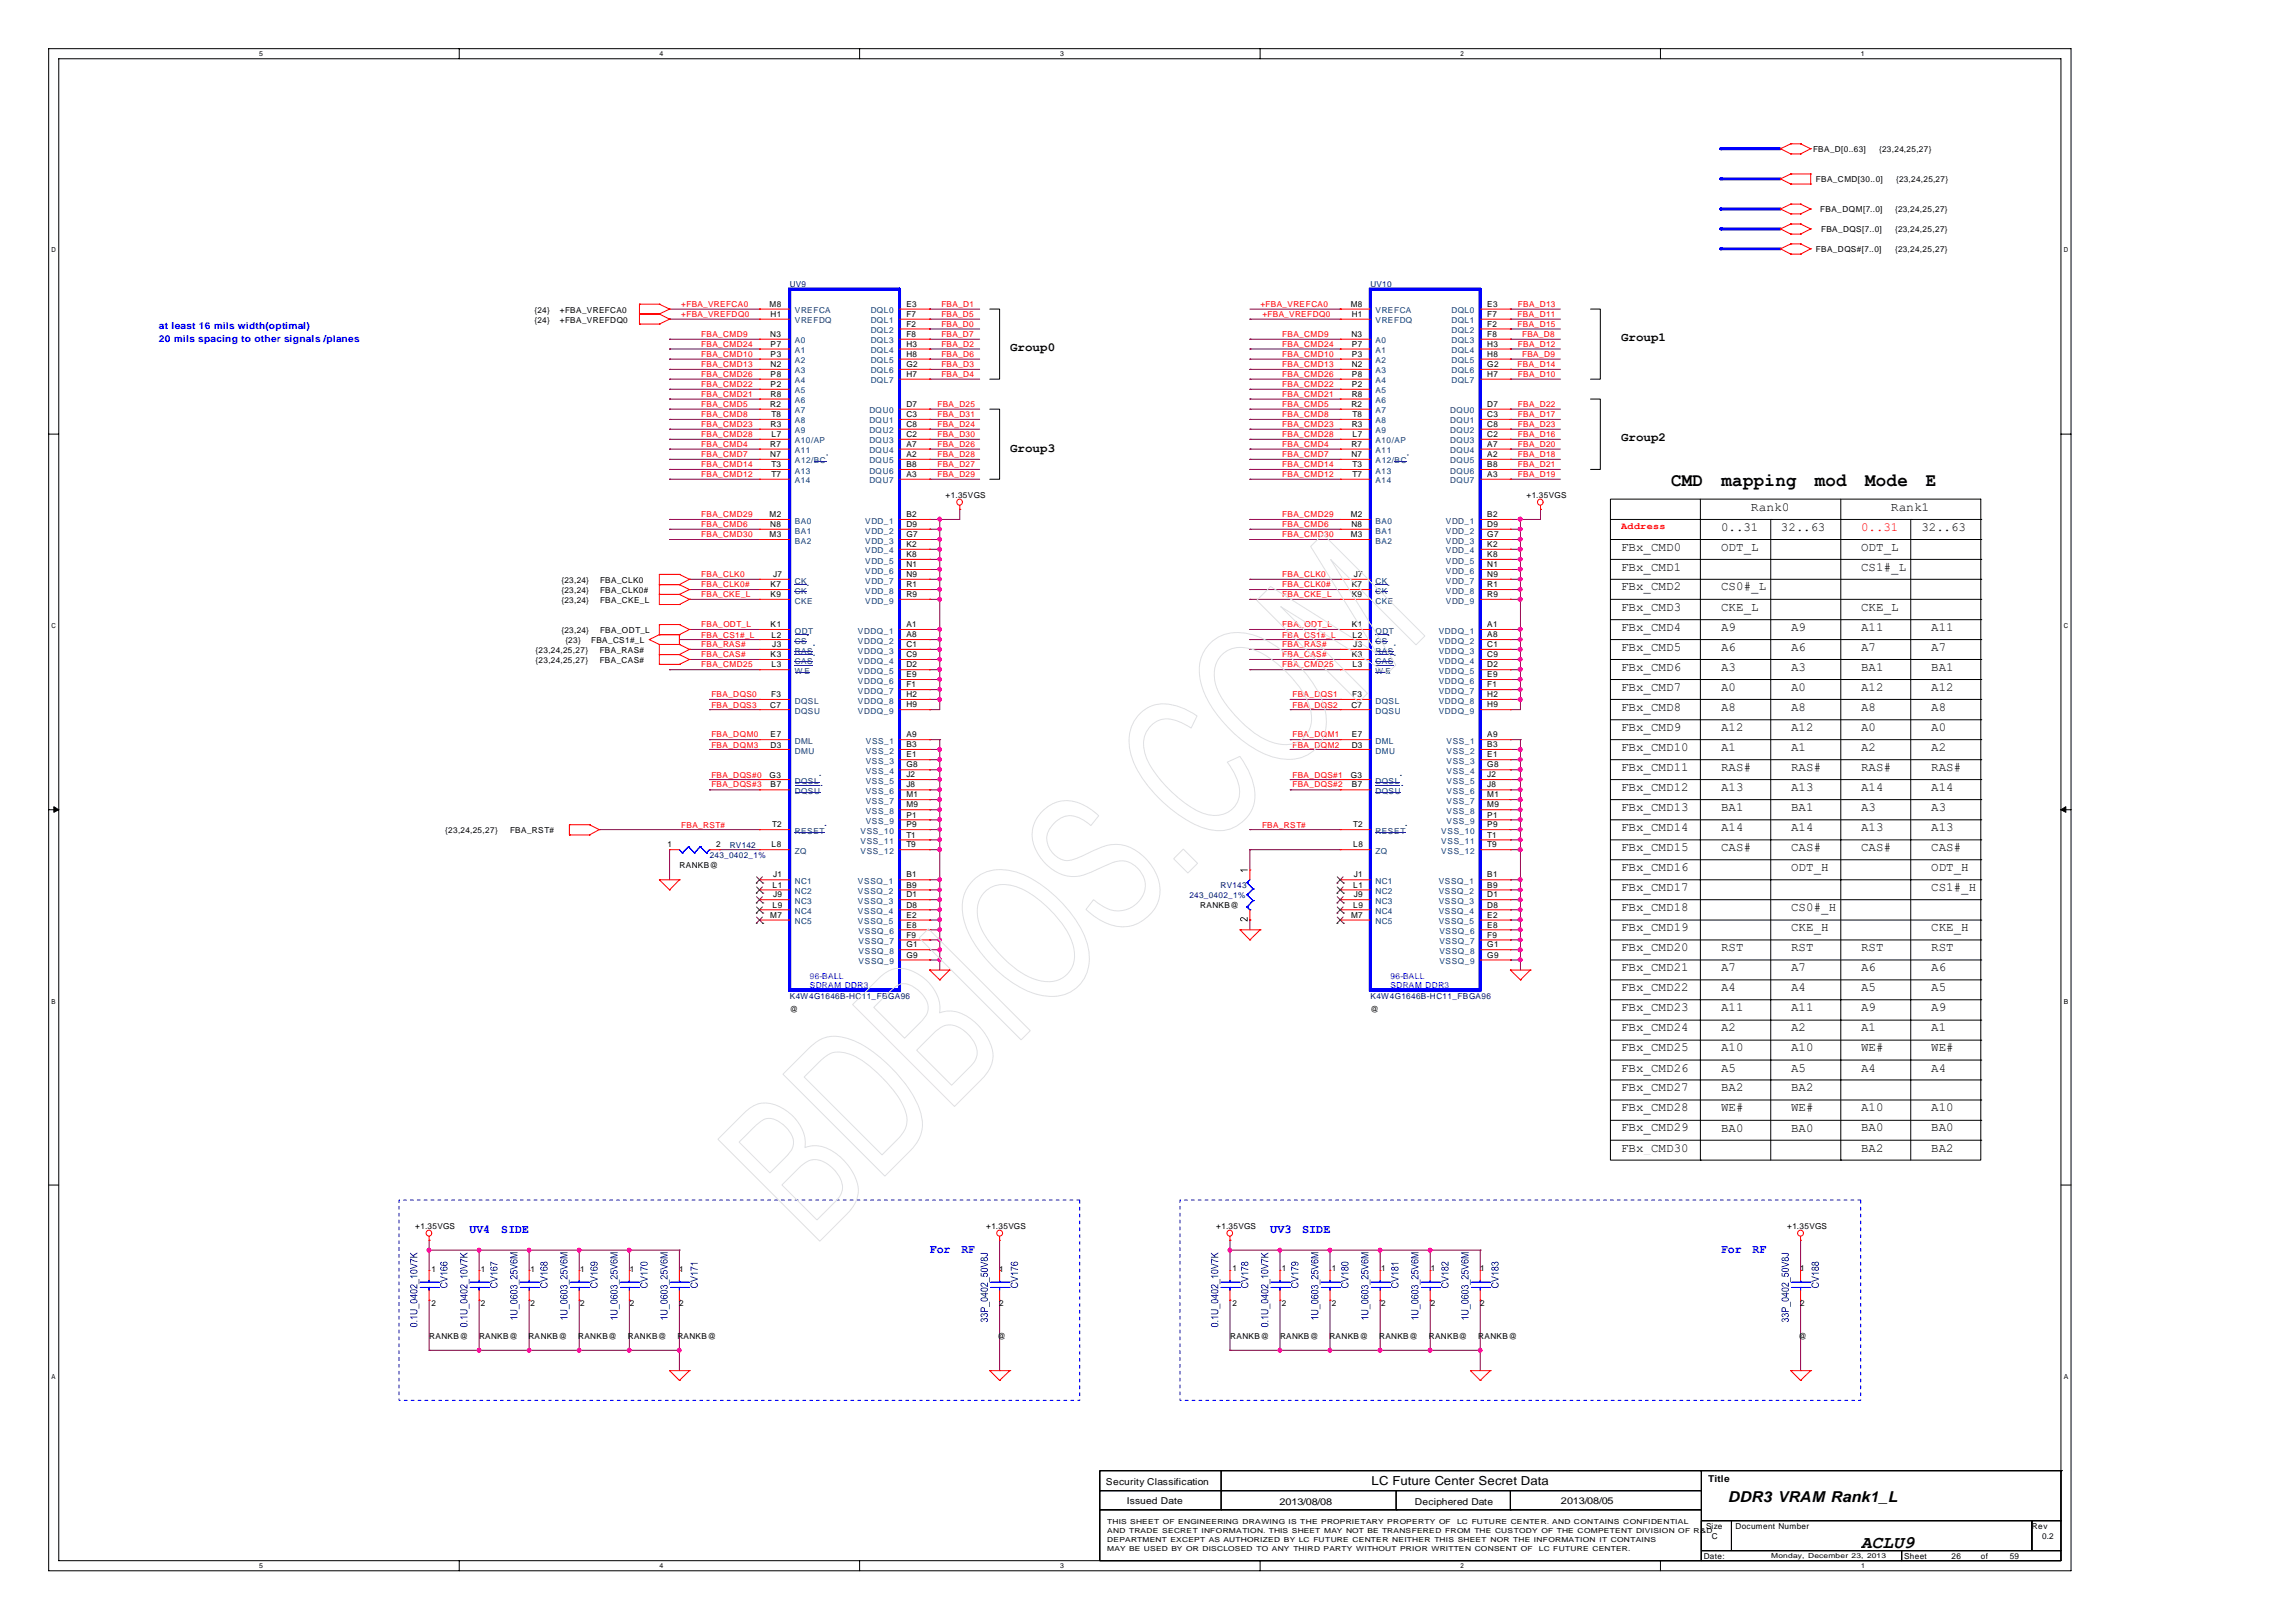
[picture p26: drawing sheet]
<svg xmlns="http://www.w3.org/2000/svg" width="297mm" height="210mm" viewBox="0 0 297 210" stroke-linecap="round" stroke-linejoin="round" font-family="sans-serif">
<defs><g id="words">
<g font-size="2.5">
<text x="216.2" y="62.9">CMD</text>
<text x="222.8" y="62.9">mapping</text>
<text x="234.8" y="62.9">mod</text>
<text x="241.3" y="62.9">Mode</text>
<text x="249.2" y="62.9">E</text>
</g>
<text font-size="2.3" x="240.8" y="200.3">ACLU9</text>
<text font-size="1.9" x="223.6" y="194.3">DDR3 VRAM Rank1_L</text>
<g font-size="1.6">
<text x="130.7" y="45.4">Group0</text>
<text x="209.8" y="44.1">Group1</text>
<text x="130.7" y="58.4">Group3</text>
<text x="209.8" y="57.1">Group2</text>
<text x="209.8" y="71.2">FBx_CMD0</text>
<text x="222.7" y="68.6">0..31</text>
<text x="222.7" y="71.3">ODT_L</text>
<text x="226.6" y="66.1">Rank0</text>
<text x="230.5" y="68.6">32..63</text>
<text x="240.8" y="71.2">ODT_L</text>
<text x="244.7" y="66.1">Rank1</text>
<text x="248.6" y="68.6">32..63</text>
<text x="209.8" y="73.8">FBx_CMD1</text>
<text x="209.8" y="76.4">FBx_CMD2</text>
<text x="222.7" y="76.4">CS0#_L</text>
<text x="240.8" y="73.8">CS1#_L</text>
<text x="209.8" y="79">FBx_CMD3</text>
<text x="209.8" y="81.6">FBx_CMD4</text>
<text x="222.7" y="79">CKE_L</text>
<text x="222.7" y="81.6">A9</text>
<text x="231.8" y="81.6">A9</text>
<text x="240.8" y="79">CKE_L</text>
<text x="240.8" y="81.6">A11</text>
<text x="249.9" y="81.6">A11</text>
<text x="209.8" y="84.2">FBx_CMD5</text>
<text x="209.8" y="86.8">FBx_CMD6</text>
<text x="209.8" y="89.4">FBx_CMD7</text>
<text x="222.7" y="84.2">A6</text>
<text x="222.7" y="86.8">A3</text>
<text x="222.7" y="89.4">A0</text>
<text x="231.8" y="84.2">A6</text>
<text x="231.8" y="86.8">A3</text>
<text x="231.8" y="89.4">A0</text>
<text x="240.8" y="84.2">A7</text>
<text x="240.8" y="86.8">BA1</text>
<text x="240.8" y="89.4">A12</text>
<text x="249.9" y="84.2">A7</text>
<text x="249.9" y="86.8">BA1</text>
<text x="249.9" y="89.4">A12</text>
<text x="209.8" y="91.9">FBx_CMD8</text>
<text x="209.8" y="94.6">FBx_CMD9</text>
<text x="222.7" y="91.9">A8</text>
<text x="222.7" y="94.6">A12</text>
<text x="231.8" y="91.9">A8</text>
<text x="231.8" y="94.6">A12</text>
<text x="240.8" y="91.9">A8</text>
<text x="240.8" y="94.6">A0</text>
<text x="249.9" y="91.9">A8</text>
<text x="249.9" y="94.6">A0</text>
<text x="209.8" y="97.1">FBx_CMD10</text>
<text x="209.8" y="99.8">FBx_CMD11</text>
<text x="222.7" y="97.1">A1</text>
<text x="222.7" y="99.8">RAS#</text>
<text x="231.8" y="97.1">A1</text>
<text x="231.8" y="99.8">RAS#</text>
<text x="240.8" y="97.1">A2</text>
<text x="240.8" y="99.8">RAS#</text>
<text x="249.9" y="97.1">A2</text>
<text x="249.9" y="99.8">RAS#</text>
<text x="209.8" y="102.3">FBx_CMD12</text>
<text x="209.8" y="104.9">FBx_CMD13</text>
<text x="209.8" y="107.5">FBx_CMD14</text>
<text x="222.7" y="102.3">A13</text>
<text x="222.7" y="104.9">BA1</text>
<text x="222.7" y="107.5">A14</text>
<text x="231.8" y="102.3">A13</text>
<text x="231.8" y="104.9">BA1</text>
<text x="231.8" y="107.5">A14</text>
<text x="240.8" y="102.3">A14</text>
<text x="240.8" y="104.9">A3</text>
<text x="240.8" y="107.5">A13</text>
<text x="249.9" y="102.3">A14</text>
<text x="249.9" y="104.9">A3</text>
<text x="249.9" y="107.5">A13</text>
<text x="209.8" y="110.1">FBx_CMD15</text>
<text x="209.8" y="112.7">FBx_CMD16</text>
<text x="222.7" y="110.1">CAS#</text>
<text x="231.8" y="110.1">CAS#</text>
<text x="231.8" y="112.7">ODT_H</text>
<text x="240.8" y="110.1">CAS#</text>
<text x="249.9" y="110.1">CAS#</text>
<text x="249.9" y="112.7">ODT_H</text>
<text x="209.8" y="115.3">FBx_CMD17</text>
<text x="209.8" y="117.9">FBx_CMD18</text>
<text x="231.8" y="117.9">CS0#_H</text>
<text x="249.9" y="115.3">CS1#_H</text>
<text x="209.8" y="120.5">FBx_CMD19</text>
<text x="209.8" y="123">FBx_CMD20</text>
<text x="209.8" y="125.6">FBx_CMD21</text>
<text x="222.7" y="123">RST</text>
<text x="222.7" y="125.6">A7</text>
<text x="231.8" y="120.5">CKE_H</text>
<text x="231.8" y="123">RST</text>
<text x="231.8" y="125.6">A7</text>
<text x="240.8" y="123">RST</text>
<text x="240.8" y="125.6">A6</text>
<text x="249.9" y="120.5">CKE_H</text>
<text x="249.9" y="123">RST</text>
<text x="249.9" y="125.6">A6</text>
<text x="209.8" y="128.3">FBx_CMD22</text>
<text x="209.8" y="130.8">FBx_CMD23</text>
<text x="222.7" y="128.3">A4</text>
<text x="222.7" y="130.8">A11</text>
<text x="231.8" y="128.3">A4</text>
<text x="231.8" y="130.8">A11</text>
<text x="240.8" y="128.3">A5</text>
<text x="240.8" y="130.8">A9</text>
<text x="249.9" y="128.3">A5</text>
<text x="249.9" y="130.8">A9</text>
<text x="209.8" y="133.4">FBx_CMD24</text>
<text x="209.8" y="136">FBx_CMD25</text>
<text x="222.7" y="133.4">A2</text>
<text x="222.7" y="136">A10</text>
<text x="231.8" y="133.4">A2</text>
<text x="231.8" y="136">A10</text>
<text x="240.8" y="133.4">A1</text>
<text x="240.8" y="136">WE#</text>
<text x="249.9" y="133.4">A1</text>
<text x="249.9" y="136">WE#</text>
<text x="209.8" y="138.6">FBx_CMD26</text>
<text x="209.8" y="141.2">FBx_CMD27</text>
<text x="209.8" y="143.8">FBx_CMD28</text>
<text x="222.7" y="138.6">A5</text>
<text x="222.7" y="141.2">BA2</text>
<text x="222.7" y="143.8">WE#</text>
<text x="231.8" y="138.6">A5</text>
<text x="231.8" y="141.2">BA2</text>
<text x="231.8" y="143.8">WE#</text>
<text x="240.8" y="138.6">A4</text>
<text x="240.8" y="143.8">A10</text>
<text x="249.9" y="138.6">A4</text>
<text x="249.9" y="143.8">A10</text>
<text x="209.8" y="146.4">FBx_CMD29</text>
<text x="209.8" y="149">FBx_CMD30</text>
<text x="222.7" y="146.4">BA0</text>
<text x="231.8" y="146.4">BA0</text>
<text x="240.8" y="146.4">BA0</text>
<text x="240.8" y="149">BA2</text>
<text x="249.9" y="146.4">BA0</text>
<text x="249.9" y="149">BA2</text>
<text x="177.5" y="192.2">LC Future Center Secret Data</text>
</g>
<text font-size="1.6" fill="#f00" x="240.8" y="68.6">0..31</text>
<g font-size="1.6" fill="#00f">
<text x="60.8" y="159.5">UV4</text>
<text x="64.9" y="159.5">SIDE</text>
<text x="164.4" y="159.5">UV3</text>
<text x="168.5" y="159.5">SIDE</text>
<text x="120.3" y="162">For</text>
<text x="124.4" y="162">RF</text>
<text x="222.7" y="162.1">For</text>
<text x="226.8" y="162.1">RF</text>
</g>
<g font-size="1.2" fill="#00f">
<text x="20.6" y="42.6">at least 16 mils width(optimal)</text>
<text x="20.6" y="44.2">20 mils spacing to other signals /planes</text>
</g>
<text font-size="1.2" fill="#f00" x="209.8" y="68.4">Address</text>
<g font-size="1.2">
<text x="221" y="191.7">Title</text>
<text x="143.1" y="192.1">Security Classification</text>
<text x="145.8" y="194.6">Issued Date</text>
<text x="165.5" y="194.6">2013/08/08</text>
<text x="183.1" y="194.6">Deciphered Date</text>
<text x="202" y="194.6">2013/08/05</text>
</g>
<g font-size="1.1">
<text x="234.6" y="19.7">FBA_D[0..63]</text>
<text x="235" y="23.6">FBA_CMD[30..0]</text>
<text x="243.2" y="19.7">{23,24,25,27}</text>
<text x="245.4" y="23.6">{23,24,25,27}</text>
<text x="235.5" y="27.5">FBA_DQM[7..0]</text>
<text x="245.2" y="27.5">{23,24,25,27}</text>
<text x="235" y="32.6">FBA_DQS#[7..0]</text>
<text x="235.7" y="30.1">FBA_DQS[7..0]</text>
<text x="245.2" y="30.1">{23,24,25,27}</text>
<text x="245.2" y="32.6">{23,24,25,27}</text>
<text x="69.2" y="40.4">{24}</text>
<text x="69.2" y="41.7">{24}</text>
<text x="72.4" y="40.4">+FBA_VREFCA0</text>
<text x="72.4" y="41.7">+FBA_VREFDQ0</text>
<text x="99.6" y="39.7">M8</text>
<text x="99.7" y="41">H1</text>
<text x="117.3" y="39.7">E3</text>
<text x="117.3" y="41">F7</text>
<text x="174.8" y="39.7">M8</text>
<text x="174.9" y="41">H1</text>
<text x="192.4" y="39.7">E3</text>
<text x="192.4" y="41">F7</text>
<text x="99.7" y="43.6">N3</text>
<text x="99.7" y="44.8">P7</text>
<text x="99.7" y="46.2">P3</text>
<text x="99.7" y="47.5">N2</text>
<text x="117.3" y="42.3">F2</text>
<text x="117.3" y="43.6">F8</text>
<text x="117.3" y="44.8">H3</text>
<text x="117.3" y="46.2">H8</text>
<text x="117.3" y="47.5">G2</text>
<text x="174.9" y="43.6">N3</text>
<text x="174.9" y="44.8">P7</text>
<text x="174.9" y="46.2">P3</text>
<text x="174.9" y="47.5">N2</text>
<text x="192.4" y="42.3">F2</text>
<text x="192.4" y="43.6">F8</text>
<text x="192.4" y="44.8">H3</text>
<text x="192.4" y="46.2">H8</text>
<text x="192.4" y="47.5">G2</text>
<text x="99.7" y="52.6">R2</text>
<text x="99.7" y="48.7">P8</text>
<text x="99.7" y="50.1">P2</text>
<text x="99.7" y="51.4">R8</text>
<text x="99.8" y="53.9">T8</text>
<text x="117.3" y="48.8">H7</text>
<text x="117.3" y="52.6">D7</text>
<text x="117.3" y="53.9">C3</text>
<text x="174.9" y="52.6">R2</text>
<text x="174.9" y="48.7">P8</text>
<text x="174.9" y="50.1">P2</text>
<text x="174.9" y="51.4">R8</text>
<text x="175" y="53.9">T8</text>
<text x="192.4" y="48.8">H7</text>
<text x="192.4" y="52.6">D7</text>
<text x="192.4" y="53.9">C3</text>
<text x="99.7" y="57.8">R7</text>
<text x="99.7" y="59.1">N7</text>
<text x="99.7" y="55.2">R3</text>
<text x="99.8" y="56.6">L7</text>
<text x="117.3" y="55.2">C8</text>
<text x="117.3" y="56.6">C2</text>
<text x="117.3" y="57.8">A7</text>
<text x="117.3" y="59.1">A2</text>
<text x="174.9" y="57.8">R7</text>
<text x="174.9" y="59.1">N7</text>
<text x="174.9" y="55.2">R3</text>
<text x="175" y="56.6">L7</text>
<text x="192.4" y="55.2">C8</text>
<text x="192.4" y="56.6">C2</text>
<text x="192.4" y="57.8">A7</text>
<text x="192.4" y="59.1">A2</text>
<text x="99.8" y="60.5">T3</text>
<text x="99.8" y="61.7">T7</text>
<text x="117.3" y="60.5">B8</text>
<text x="117.3" y="61.8">A3</text>
<text x="122.4" y="64.4">+1.35VGS</text>
<text x="175" y="60.5">T3</text>
<text x="175" y="61.7">T7</text>
<text x="192.4" y="60.5">B8</text>
<text x="192.4" y="61.8">A3</text>
<text x="197.5" y="64.4">+1.35VGS</text>
<text x="99.6" y="66.9">M2</text>
<text x="99.6" y="69.5">M3</text>
<text x="99.7" y="68.2">N8</text>
<text x="117.3" y="66.9">B2</text>
<text x="117.3" y="68.2">D9</text>
<text x="117.3" y="69.5">G7</text>
<text x="117.3" y="70.8">K2</text>
<text x="174.8" y="66.9">M2</text>
<text x="174.8" y="69.5">M3</text>
<text x="174.9" y="68.2">N8</text>
<text x="192.4" y="66.9">B2</text>
<text x="192.4" y="68.2">D9</text>
<text x="192.4" y="69.5">G7</text>
<text x="192.4" y="70.8">K2</text>
<text x="72.7" y="75.4">{23,24}</text>
<text x="72.7" y="76.7">{23,24}</text>
<text x="72.7" y="78">{23,24}</text>
<text x="77.6" y="75.4">FBA_CLK0</text>
<text x="77.6" y="76.7">FBA_CLK0#</text>
<text x="77.6" y="78">FBA_CKE_L</text>
<text x="99.7" y="76">K7</text>
<text x="99.7" y="77.3">K9</text>
<text x="100.1" y="74.7">J7</text>
<text x="117.3" y="72.1">K8</text>
<text x="117.3" y="73.4">N1</text>
<text x="117.3" y="74.7">N9</text>
<text x="117.3" y="76">R1</text>
<text x="117.3" y="77.2">R9</text>
<text x="174.9" y="76">K7</text>
<text x="174.9" y="77.3">K9</text>
<text x="175.2" y="74.7">J7</text>
<text x="192.4" y="72.1">K8</text>
<text x="192.4" y="73.4">N1</text>
<text x="192.4" y="74.7">N9</text>
<text x="192.4" y="76">R1</text>
<text x="192.4" y="77.2">R9</text>
<text x="72.7" y="81.9">{23,24}</text>
<text x="73.2" y="83.2">{23}</text>
<text x="76.5" y="83.2">FBA_CS1#_L</text>
<text x="77.6" y="81.9">FBA_ODT_L</text>
<text x="99.7" y="81.1">K1</text>
<text x="99.8" y="82.5">L2</text>
<text x="99.9" y="83.8">J3</text>
<text x="117.3" y="81.1">A1</text>
<text x="117.3" y="82.4">A8</text>
<text x="117.3" y="83.7">C1</text>
<text x="174.9" y="81.1">K1</text>
<text x="175" y="82.5">L2</text>
<text x="175.1" y="83.8">J3</text>
<text x="192.4" y="81.1">A1</text>
<text x="192.4" y="82.4">A8</text>
<text x="192.4" y="83.7">C1</text>
<text x="69.3" y="84.5">{23,24,25,27}</text>
<text x="69.3" y="85.8">{23,24,25,27}</text>
<text x="77.6" y="84.5">FBA_RAS#</text>
<text x="77.6" y="85.8">FBA_CAS#</text>
<text x="99.7" y="85">K3</text>
<text x="99.8" y="86.3">L3</text>
<text x="117.3" y="85">C9</text>
<text x="117.3" y="86.3">D2</text>
<text x="117.3" y="87.6">E9</text>
<text x="117.3" y="88.9">F1</text>
<text x="174.9" y="85">K3</text>
<text x="175" y="86.3">L3</text>
<text x="192.4" y="85">C9</text>
<text x="192.4" y="86.3">D2</text>
<text x="192.4" y="87.6">E9</text>
<text x="192.4" y="88.9">F1</text>
<text x="99.7" y="91.5">C7</text>
<text x="99.7" y="95.4">E7</text>
<text x="99.8" y="90.2">F3</text>
<text x="117.3" y="90.2">H2</text>
<text x="117.3" y="91.5">H9</text>
<text x="117.3" y="95.4">A9</text>
<text x="174.9" y="91.5">C7</text>
<text x="174.9" y="95.4">E7</text>
<text x="175" y="90.2">F3</text>
<text x="192.4" y="90.2">H2</text>
<text x="192.4" y="91.5">H9</text>
<text x="192.4" y="95.4">A9</text>
<text x="99.6" y="100.6">G3</text>
<text x="99.7" y="96.7">D3</text>
<text x="99.7" y="101.9">B7</text>
<text x="117.3" y="96.7">B3</text>
<text x="117.3" y="98">E1</text>
<text x="117.3" y="99.3">G8</text>
<text x="117.3" y="100.6">J2</text>
<text x="117.3" y="101.9">J8</text>
<text x="174.8" y="100.6">G3</text>
<text x="174.9" y="96.7">D3</text>
<text x="174.9" y="101.9">B7</text>
<text x="192.4" y="96.7">B3</text>
<text x="192.4" y="98">E1</text>
<text x="192.4" y="99.3">G8</text>
<text x="192.4" y="100.6">J2</text>
<text x="192.4" y="101.9">J8</text>
<text x="57.6" y="107.8">{23,24,25,27}</text>
<text x="66" y="107.8">FBA_RST#</text>
<text x="99.9" y="107">T2</text>
<text x="117.3" y="103.1">M1</text>
<text x="117.3" y="104.5">M9</text>
<text x="117.3" y="105.8">P1</text>
<text x="117.3" y="107">P9</text>
<text x="175.1" y="107">T2</text>
<text x="192.4" y="103.1">M1</text>
<text x="192.4" y="104.5">M9</text>
<text x="192.4" y="105.8">P1</text>
<text x="192.4" y="107">P9</text>
<text x="86.4" y="109.6">1</text>
<text x="87.9" y="112.3">RANKB@</text>
<text x="92.7" y="109.6">2</text>
<text x="99.8" y="109.6">L8</text>
<text x="100.1" y="113.5">J1</text>
<text x="117.3" y="108.4">T1</text>
<text x="117.3" y="109.6">T9</text>
<text x="117.3" y="113.5">B1</text>
<text x="175.1" y="109.6">L8</text>
<text x="175.2" y="113.5">J1</text>
<text x="192.4" y="108.4">T1</text>
<text x="192.4" y="109.6">T9</text>
<text x="192.4" y="113.5">B1</text>
<text x="99.7" y="118.7">M7</text>
<text x="100" y="114.8">L1</text>
<text x="100" y="117.4">L9</text>
<text x="100.1" y="116.1">J9</text>
<text x="117.3" y="114.8">B9</text>
<text x="117.3" y="116.1">D1</text>
<text x="117.3" y="117.4">D8</text>
<text x="117.3" y="118.7">E2</text>
<text x="117.3" y="120">E8</text>
<text x="155.3" y="117.5">RANKB@</text>
<text x="174.8" y="118.8">M7</text>
<text x="175.1" y="114.8">L1</text>
<text x="175.1" y="117.4">L9</text>
<text x="175.2" y="116.1">J9</text>
<text x="192.4" y="114.8">B9</text>
<text x="192.4" y="116.1">D1</text>
<text x="192.4" y="117.4">D8</text>
<text x="192.4" y="118.7">E2</text>
<text x="192.4" y="120">E8</text>
<text x="117.3" y="121.3">F9</text>
<text x="117.3" y="122.6">G1</text>
<text x="117.3" y="123.9">G9</text>
<text x="192.4" y="121.3">F9</text>
<text x="192.4" y="122.6">G1</text>
<text x="192.4" y="123.9">G9</text>
<text x="102.2" y="130.9">@</text>
<text x="177.4" y="130.9">@</text>
<text x="53.7" y="159">+1.35VGS</text>
<text x="127.6" y="159">+1.35VGS</text>
<text x="157.4" y="159">+1.35VGS</text>
<text x="231.3" y="159">+1.35VGS</text>
<text x="55.8" y="164.5">1</text>
<text x="62.2" y="164.5">1</text>
<text x="68.6" y="164.5">1</text>
<text x="75.1" y="164.5">1</text>
<text x="81.5" y="164.5">1</text>
<text x="87.9" y="164.5">1</text>
<text x="129.3" y="164.5">1</text>
<text x="159.5" y="164.5">1</text>
<text x="165.9" y="164.5">1</text>
<text x="172.3" y="164.5">1</text>
<text x="178.7" y="164.5">1</text>
<text x="185.1" y="164.5">1</text>
<text x="191.5" y="164.5">1</text>
<text x="233" y="164.5">1</text>
<text x="55.5" y="173.2">RANKB@</text>
<text x="55.8" y="168.9">2</text>
<text x="62" y="173.2">RANKB@</text>
<text x="62.2" y="168.9">2</text>
<text x="68.4" y="173.2">RANKB@</text>
<text x="68.6" y="168.9">2</text>
<text x="74.8" y="173.2">RANKB@</text>
<text x="75.1" y="168.9">2</text>
<text x="81.2" y="173.2">RANKB@</text>
<text x="81.5" y="168.9">2</text>
<text x="87.6" y="173.2">RANKB@</text>
<text x="87.9" y="168.9">2</text>
<text x="129.1" y="173.2">@</text>
<text x="129.3" y="168.9">2</text>
<text x="159.2" y="173.2">RANKB@</text>
<text x="159.5" y="168.9">2</text>
<text x="165.6" y="173.2">RANKB@</text>
<text x="165.9" y="168.9">2</text>
<text x="172" y="173.2">RANKB@</text>
<text x="172.3" y="168.9">2</text>
<text x="178.5" y="173.2">RANKB@</text>
<text x="178.7" y="168.9">2</text>
<text x="184.9" y="173.2">RANKB@</text>
<text x="185.1" y="168.9">2</text>
<text x="191.3" y="173.2">RANKB@</text>
<text x="191.5" y="168.9">2</text>
<text x="232.7" y="173.2">@</text>
<text x="233" y="168.9">2</text>
<text x="220.8" y="197.9">Size</text>
<text x="224.6" y="197.9">Document Number</text>
<text x="262.9" y="197.9">Rev</text>
<text x="220.5" y="201.7">Date:</text>
<text x="221.5" y="199.1">C</text>
<text x="246.4" y="201.7">Sheet</text>
<text x="252.5" y="201.7">26</text>
<text x="256.3" y="201.7">of</text>
<text x="260.1" y="201.7">59</text>
<text x="264.2" y="199.1">0.2</text>
</g>
<g font-size="1.1" fill="#f00">
<text x="88.2" y="39.7">+FBA_VREFCA0</text>
<text x="88.2" y="41">+FBA_VREFDQ0</text>
<text x="121.8" y="39.7">FBA_D1</text>
<text x="121.8" y="41">FBA_D5</text>
<text x="163.1" y="39.7">+FBA_VREFCA0</text>
<text x="163.3" y="41">+FBA_VREFDQ0</text>
<text x="196.4" y="41">FBA_D11</text>
<text x="196.4" y="39.7">FBA_D13</text>
<text x="90.7" y="43.6">FBA_CMD9</text>
<text x="90.7" y="44.8">FBA_CMD24</text>
<text x="90.7" y="46.2">FBA_CMD10</text>
<text x="90.7" y="47.5">FBA_CMD13</text>
<text x="121.8" y="42.3">FBA_D0</text>
<text x="121.8" y="43.6">FBA_D7</text>
<text x="121.8" y="44.8">FBA_D2</text>
<text x="121.8" y="46.2">FBA_D6</text>
<text x="121.8" y="47.5">FBA_D3</text>
<text x="165.9" y="43.6">FBA_CMD9</text>
<text x="165.9" y="44.8">FBA_CMD24</text>
<text x="165.9" y="46.2">FBA_CMD10</text>
<text x="165.9" y="47.5">FBA_CMD13</text>
<text x="196.4" y="42.3">FBA_D15</text>
<text x="196.4" y="47.5">FBA_D14</text>
<text x="196.4" y="44.8">FBA_D12</text>
<text x="197" y="43.6">FBA_D8</text>
<text x="197" y="46.2">FBA_D9</text>
<text x="90.7" y="48.7">FBA_CMD26</text>
<text x="90.7" y="50.1">FBA_CMD22</text>
<text x="90.7" y="51.4">FBA_CMD21</text>
<text x="90.7" y="52.6">FBA_CMD5</text>
<text x="90.7" y="53.9">FBA_CMD8</text>
<text x="121.3" y="52.6">FBA_D25</text>
<text x="121.3" y="53.9">FBA_D31</text>
<text x="121.8" y="48.8">FBA_D4</text>
<text x="165.9" y="48.7">FBA_CMD26</text>
<text x="165.9" y="50.1">FBA_CMD22</text>
<text x="165.9" y="51.4">FBA_CMD21</text>
<text x="165.9" y="52.6">FBA_CMD5</text>
<text x="165.9" y="53.9">FBA_CMD8</text>
<text x="196.4" y="48.8">FBA_D10</text>
<text x="196.4" y="52.6">FBA_D22</text>
<text x="196.4" y="53.9">FBA_D17</text>
<text x="90.7" y="55.2">FBA_CMD23</text>
<text x="90.7" y="56.6">FBA_CMD28</text>
<text x="90.7" y="57.8">FBA_CMD4</text>
<text x="90.7" y="59.1">FBA_CMD7</text>
<text x="121.3" y="55.2">FBA_D24</text>
<text x="121.3" y="56.6">FBA_D30</text>
<text x="121.3" y="57.8">FBA_D26</text>
<text x="121.3" y="59.1">FBA_D28</text>
<text x="165.9" y="55.2">FBA_CMD23</text>
<text x="165.9" y="56.6">FBA_CMD28</text>
<text x="165.9" y="57.8">FBA_CMD4</text>
<text x="165.9" y="59.1">FBA_CMD7</text>
<text x="196.4" y="55.2">FBA_D23</text>
<text x="196.4" y="56.6">FBA_D16</text>
<text x="196.4" y="57.8">FBA_D20</text>
<text x="196.4" y="59.1">FBA_D18</text>
<text x="90.7" y="60.5">FBA_CMD14</text>
<text x="90.7" y="61.7">FBA_CMD12</text>
<text x="121.3" y="60.5">FBA_D27</text>
<text x="121.3" y="61.8">FBA_D29</text>
<text x="165.9" y="60.5">FBA_CMD14</text>
<text x="165.9" y="61.7">FBA_CMD12</text>
<text x="196.4" y="60.5">FBA_D21</text>
<text x="196.4" y="61.8">FBA_D19</text>
<text x="90.7" y="66.9">FBA_CMD29</text>
<text x="90.7" y="68.2">FBA_CMD6</text>
<text x="90.7" y="69.5">FBA_CMD30</text>
<text x="165.9" y="66.9">FBA_CMD29</text>
<text x="165.9" y="68.2">FBA_CMD6</text>
<text x="165.9" y="69.5">FBA_CMD30</text>
<text x="90.7" y="74.7">FBA_CLK0</text>
<text x="90.7" y="76">FBA_CLK0#</text>
<text x="90.7" y="77.3">FBA_CKE_L</text>
<text x="165.9" y="74.7">FBA_CLK0</text>
<text x="165.9" y="76">FBA_CLK0#</text>
<text x="165.9" y="77.3">FBA_CKE_L</text>
<text x="90.7" y="81.1">FBA_ODT_L</text>
<text x="90.7" y="82.5">FBA_CS1#_L</text>
<text x="90.7" y="83.8">FBA_RAS#</text>
<text x="165.9" y="81.1">FBA_ODT_L</text>
<text x="165.9" y="82.5">FBA_CS1#_L</text>
<text x="165.9" y="83.8">FBA_RAS#</text>
<text x="90.7" y="85">FBA_CAS#</text>
<text x="90.7" y="86.3">FBA_CMD25</text>
<text x="165.9" y="85">FBA_CAS#</text>
<text x="165.9" y="86.3">FBA_CMD25</text>
<text x="92.1" y="90.2">FBA_DQS0</text>
<text x="92.1" y="91.5">FBA_DQS3</text>
<text x="92.1" y="95.4">FBA_DQM0</text>
<text x="167.2" y="90.2">FBA_DQS1</text>
<text x="167.2" y="91.5">FBA_DQS2</text>
<text x="167.2" y="95.4">FBA_DQM1</text>
<text x="92.1" y="96.7">FBA_DQM3</text>
<text x="92.1" y="100.6">FBA_DQS#0</text>
<text x="92.1" y="101.9">FBA_DQS#3</text>
<text x="167.2" y="96.7">FBA_DQM2</text>
<text x="167.2" y="100.6">FBA_DQS#1</text>
<text x="167.2" y="101.9">FBA_DQS#2</text>
<text x="88.2" y="107.1">FBA_RST#</text>
<text x="163.3" y="107.1">FBA_RST#</text>
</g>
<g font-size="1.1" fill="#00007f">
<text x="102.2" y="37.2">UV9</text>
<text x="177.4" y="37.2">UV10</text>
<text x="91.8" y="111">243_0402_1%</text>
<text x="94.4" y="109.8">RV142</text>
<text x="153.9" y="116.2">243_0402_1%</text>
<text x="157.9" y="114.9">RV143</text>
<text x="102.2" y="129.2">K4W4G1646B-HC11_FBGA96</text>
<text x="177.4" y="129.2">K4W4G1646B-HC11_FBGA96</text>
</g>
<g font-size="1.1" fill="#003f7f">
<text x="102.8" y="40.5">VREFCA</text>
<text x="102.8" y="41.8">VREFDQ</text>
<text x="112.7" y="40.5">DQL0</text>
<text x="112.7" y="41.8">DQL1</text>
<text x="178" y="40.5">VREFCA</text>
<text x="178" y="41.8">VREFDQ</text>
<text x="187.8" y="40.5">DQL0</text>
<text x="187.8" y="41.8">DQL1</text>
<text x="102.8" y="44.4">A0</text>
<text x="102.8" y="45.7">A1</text>
<text x="102.8" y="47">A2</text>
<text x="112.7" y="43.1">DQL2</text>
<text x="112.7" y="44.4">DQL3</text>
<text x="112.7" y="45.7">DQL4</text>
<text x="112.7" y="47">DQL5</text>
<text x="178" y="44.4">A0</text>
<text x="178" y="45.7">A1</text>
<text x="178" y="47">A2</text>
<text x="187.8" y="43.1">DQL2</text>
<text x="187.8" y="44.4">DQL3</text>
<text x="187.8" y="45.7">DQL4</text>
<text x="187.8" y="47">DQL5</text>
<text x="102.8" y="48.3">A3</text>
<text x="102.8" y="49.6">A4</text>
<text x="102.8" y="50.9">A5</text>
<text x="102.8" y="52.2">A6</text>
<text x="102.8" y="53.5">A7</text>
<text x="112.5" y="53.5">DQU0</text>
<text x="112.7" y="48.3">DQL6</text>
<text x="112.7" y="49.6">DQL7</text>
<text x="178" y="48.3">A3</text>
<text x="178" y="49.6">A4</text>
<text x="178" y="50.9">A5</text>
<text x="178" y="52.2">A6</text>
<text x="178" y="53.5">A7</text>
<text x="187.6" y="53.5">DQU0</text>
<text x="187.8" y="48.3">DQL6</text>
<text x="187.8" y="49.6">DQL7</text>
<text x="102.8" y="54.8">A8</text>
<text x="102.8" y="56.1">A9</text>
<text x="102.8" y="57.4">A10/AP</text>
<text x="102.8" y="58.6">A11</text>
<text x="102.8" y="60">A12/BC</text>
<text x="112.5" y="54.8">DQU1</text>
<text x="112.5" y="56.1">DQU2</text>
<text x="112.5" y="57.4">DQU3</text>
<text x="112.5" y="58.6">DQU4</text>
<text x="112.5" y="60">DQU5</text>
<text x="178" y="54.8">A8</text>
<text x="178" y="56.1">A9</text>
<text x="178" y="57.4">A10/AP</text>
<text x="178" y="58.6">A11</text>
<text x="178" y="60">A12/BC</text>
<text x="187.6" y="54.8">DQU1</text>
<text x="187.6" y="56.1">DQU2</text>
<text x="187.6" y="57.4">DQU3</text>
<text x="187.6" y="58.6">DQU4</text>
<text x="187.6" y="60">DQU5</text>
<text x="102.8" y="61.3">A13</text>
<text x="102.8" y="62.5">A14</text>
<text x="112.5" y="61.3">DQU6</text>
<text x="112.5" y="62.5">DQU7</text>
<text x="178" y="61.3">A13</text>
<text x="178" y="62.5">A14</text>
<text x="187.6" y="61.3">DQU6</text>
<text x="187.6" y="62.5">DQU7</text>
<text x="102.8" y="67.8">BA0</text>
<text x="102.8" y="69">BA1</text>
<text x="102.8" y="70.3">BA2</text>
<text x="111.9" y="67.8">VDD_1</text>
<text x="111.9" y="69">VDD_2</text>
<text x="111.9" y="70.3">VDD_3</text>
<text x="111.9" y="71.6">VDD_4</text>
<text x="178" y="67.8">BA0</text>
<text x="178" y="69">BA1</text>
<text x="178" y="70.3">BA2</text>
<text x="187.1" y="67.8">VDD_1</text>
<text x="187.1" y="69">VDD_2</text>
<text x="187.1" y="70.3">VDD_3</text>
<text x="187.1" y="71.6">VDD_4</text>
<text x="102.8" y="75.5">CK</text>
<text x="102.8" y="76.8">CK</text>
<text x="111.9" y="72.9">VDD_5</text>
<text x="111.9" y="74.2">VDD_6</text>
<text x="111.9" y="75.5">VDD_7</text>
<text x="111.9" y="76.8">VDD_8</text>
<text x="178" y="75.5">CK</text>
<text x="178" y="76.8">CK</text>
<text x="187.1" y="72.9">VDD_5</text>
<text x="187.1" y="74.2">VDD_6</text>
<text x="187.1" y="75.5">VDD_7</text>
<text x="187.1" y="76.8">VDD_8</text>
<text x="102.8" y="78.1">CKE</text>
<text x="102.8" y="82">ODT</text>
<text x="102.8" y="83.3">CS</text>
<text x="111" y="82">VDDQ_1</text>
<text x="111" y="83.3">VDDQ_2</text>
<text x="111.9" y="78.1">VDD_9</text>
<text x="178" y="78.1">CKE</text>
<text x="178" y="82">ODT</text>
<text x="178" y="83.3">CS</text>
<text x="186.2" y="82">VDDQ_1</text>
<text x="186.2" y="83.3">VDDQ_2</text>
<text x="187.1" y="78.1">VDD_9</text>
<text x="102.8" y="84.6">RAS</text>
<text x="102.8" y="85.9">CAS</text>
<text x="102.8" y="87.2">W E</text>
<text x="111" y="84.6">VDDQ_3</text>
<text x="111" y="85.9">VDDQ_4</text>
<text x="111" y="87.2">VDDQ_5</text>
<text x="111" y="88.5">VDDQ_6</text>
<text x="111" y="89.8">VDDQ_7</text>
<text x="178" y="84.6">RAS</text>
<text x="178" y="85.9">CAS</text>
<text x="178" y="87.2">W E</text>
<text x="186.2" y="84.6">VDDQ_3</text>
<text x="186.2" y="85.9">VDDQ_4</text>
<text x="186.2" y="87.2">VDDQ_5</text>
<text x="186.2" y="88.5">VDDQ_6</text>
<text x="186.2" y="89.8">VDDQ_7</text>
<text x="102.8" y="91">DQSL</text>
<text x="102.8" y="92.3">DQSU</text>
<text x="111" y="91">VDDQ_8</text>
<text x="111" y="92.3">VDDQ_9</text>
<text x="178" y="91">DQSL</text>
<text x="178" y="92.3">DQSU</text>
<text x="186.2" y="91">VDDQ_8</text>
<text x="186.2" y="92.3">VDDQ_9</text>
<text x="102.8" y="96.2">DML</text>
<text x="102.8" y="97.5">DMU</text>
<text x="102.8" y="101.4">DQSL</text>
<text x="112" y="96.2">VSS_1</text>
<text x="112" y="97.5">VSS_2</text>
<text x="112" y="98.8">VSS_3</text>
<text x="112" y="100.1">VSS_4</text>
<text x="112" y="101.4">VSS_5</text>
<text x="178" y="96.2">DML</text>
<text x="178" y="97.5">DMU</text>
<text x="178" y="101.4">DQSL</text>
<text x="187.2" y="96.2">VSS_1</text>
<text x="187.2" y="97.5">VSS_2</text>
<text x="187.2" y="98.8">VSS_3</text>
<text x="187.2" y="100.1">VSS_4</text>
<text x="187.2" y="101.4">VSS_5</text>
<text x="102.8" y="102.7">DQSU</text>
<text x="102.8" y="107.9">RESET</text>
<text x="111.4" y="107.9">VSS_10</text>
<text x="112" y="102.7">VSS_6</text>
<text x="112" y="104">VSS_7</text>
<text x="112" y="105.3">VSS_8</text>
<text x="112" y="106.6">VSS_9</text>
<text x="178" y="102.7">DQSU</text>
<text x="178" y="107.9">RESET</text>
<text x="186.5" y="107.9">VSS_10</text>
<text x="187.2" y="102.7">VSS_6</text>
<text x="187.2" y="104">VSS_7</text>
<text x="187.2" y="105.3">VSS_8</text>
<text x="187.2" y="106.6">VSS_9</text>
<text x="102.8" y="110.5">ZQ</text>
<text x="111.4" y="109.2">VSS_11</text>
<text x="111.4" y="110.5">VSS_12</text>
<text x="178" y="110.5">ZQ</text>
<text x="186.5" y="109.2">VSS_11</text>
<text x="186.5" y="110.5">VSS_12</text>
<text x="102.8" y="114.4">NC1</text>
<text x="102.8" y="115.7">NC2</text>
<text x="102.8" y="116.9">NC3</text>
<text x="102.8" y="118.3">NC4</text>
<text x="102.8" y="119.6">NC5</text>
<text x="111" y="114.4">VSSQ_1</text>
<text x="111" y="115.7">VSSQ_2</text>
<text x="111" y="116.9">VSSQ_3</text>
<text x="111" y="118.3">VSSQ_4</text>
<text x="111" y="119.6">VSSQ_5</text>
<text x="178" y="114.4">NC1</text>
<text x="178" y="115.7">NC2</text>
<text x="178" y="116.9">NC3</text>
<text x="178" y="118.3">NC4</text>
<text x="178" y="119.6">NC5</text>
<text x="186.2" y="114.4">VSSQ_1</text>
<text x="186.2" y="115.7">VSSQ_2</text>
<text x="186.2" y="116.9">VSSQ_3</text>
<text x="186.2" y="118.3">VSSQ_4</text>
<text x="186.2" y="119.6">VSSQ_5</text>
<text x="111.1" y="120.8">VSSQ_6</text>
<text x="111.1" y="122.2">VSSQ_7</text>
<text x="111.1" y="123.4">VSSQ_8</text>
<text x="111.1" y="124.7">VSSQ_9</text>
<text x="186.2" y="120.8">VSSQ_6</text>
<text x="186.2" y="122.2">VSSQ_7</text>
<text x="186.2" y="123.4">VSSQ_8</text>
<text x="186.2" y="124.7">VSSQ_9</text>
</g>
<g font-size="1.1" fill="#00f">
<text x="104.8" y="126.6">96-BALL</text>
<text x="104.8" y="127.9">SDRAM DDR3</text>
<text x="179.9" y="126.6">96-BALL</text>
<text x="179.9" y="127.9">SDRAM DDR3</text>
</g>
<g font-size=".9">
<text x="33.5" y="7.3">5</text>
<text x="85.3" y="7.3">4</text>
<text x="137.2" y="7.2">3</text>
<text x="189" y="7.2">2</text>
<text x="240.8" y="7.2">1</text>
<text x="6.6" y="32.6">D</text>
<text x="267" y="32.6">D</text>
<text x="6.6" y="81.2">C</text>
<text x="267" y="81.2">C</text>
<text x="6.6" y="129.9">B</text>
<text x="267" y="129.9">B</text>
<text x="6.6" y="178.4">A</text>
<text x="267" y="178.4">A</text>
<text x="143.3" y="197.1">THIS SHEET OF ENGINEERING DRAWING IS THE PROPRIETARY PROPERTY OF</text>
<text x="188.5" y="197.1">LC FUTURE CENTER. AND CONTAINS CONFIDENTIAL</text>
<text x="33.5" y="202.9">5</text>
<text x="85.3" y="202.9">4</text>
<text x="137.2" y="202.9">3</text>
<text x="143.3" y="198.3">AND TRADE SECRET INFORMATION. THIS SHEET MAY NOT BE TRANSFERED FROM THE CUSTODY OF THE COMPETENT DIVISION OF R&amp;D</text>
<text x="143.3" y="199.5">DEPARTMENT EXCEPT AS AUTHORIZED BY LC FUTURE CENTER NEITHER THIS SHEET NOR THE INFORMATION IT CONTAINS</text>
<text x="143.3" y="200.7">MAY BE USED BY OR DISCLOSED TO ANY THIRD PARTY WITHOUT PRIOR WRITTEN CONSENT OF</text>
<text x="189" y="202.9">2</text>
<text x="199.1" y="200.7">LC FUTURE CENTER.</text>
<text x="229.2" y="201.5">Monday, December 23, 2013</text>
<text x="240.8" y="202.9">1</text>
</g>
</g></defs>
<g fill="none" stroke="#000" stroke-width=".13">
<path d="M6.3 6.3h261.7v196.9h-261.7zM7.6 7.6h259.1v194.3h-259.1zM59.4 6.3v1.3M111.2 6.3v1.3M163.1 6.3v1.3M214.9 6.3v1.3M128.1 40h1.2v9.1h-1.2M205.8 40h1.3v9.1h-1.3M6.3 56.2h1.3M128.1 52.9h1.2v9.1h-1.2M205.8 51.6h1.3v9.1h-1.3M266.7 56.2h1.3"/>
<path d="M208.4 64.6h47.9v85.5h-47.9zM208.4 67.2h47.9M208.4 69.8h47.9M208.4 72.4h47.9M208.4 74.9h47.9M208.4 77.5h47.9M220 64.6v85.5M229.1 67.2h.1M229.1 67.2v82.9M238.2 64.6v85.5M247.2 67.2h.1M247.2 67.2v82.9"/>
<path d="M256.3 67.2h.1M256.3 69.8h.1M256.3 72.4h.1M256.3 74.9h.1M256.3 77.5h.1M208.4 85.3h47.9M208.4 80.2h47.9M208.4 87.9h47.9M208.4 82.7h47.9M208.4 90.5h47.9M208.4 93.1h47.9M208.4 98.3h47.9"/>
<path d="M208.4 95.7h47.9M256.3 85.3h.1M256.3 80.2h.1M256.3 87.9h.1M256.3 82.7h.1M256.3 90.5h.1M256.3 93.1h.1M256.3 98.3h.1M256.3 95.7h.1M6.3 104.8h1.3M7 104.4l.6 .4-.6 .3zM208.4 113.8h47.9"/>
<path d="M208.4 108.7h47.9M208.4 100.9h47.9M208.4 103.5h47.9M208.4 106.1h47.9M208.4 119h47.9M208.4 111.2h47.9M208.4 116.4h47.9M256.3 113.8h.1M256.3 108.7h.1M256.3 100.9h.1M256.3 103.5h.1M256.3 106.1h.1"/>
<path d="M256.3 119h.1M256.3 111.2h.1M256.3 116.4h.1M266.7 104.8l.6-.4v.7zM266.7 104.8h1.3M208.4 132h47.9M208.4 137.1h47.9M208.4 139.7h47.9M208.4 129.3h47.9M208.4 134.6h47.9M208.4 121.6h47.9M208.4 124.2h47.9"/>
<path d="M208.4 126.8h47.9M256.3 132h.1M256.3 137.1h.1M256.3 139.7h.1M256.3 129.3h.1M256.3 134.6h.1M256.3 121.6h.1M256.3 124.2h.1M256.3 126.8h.1M6.3 153.3h1.3M208.4 147.5h47.9M208.4 142.3h47.9"/>
<path d="M208.4 144.9h47.9M220 150.1h.1M238.2 150.1h.1M256.3 147.5h.1M256.3 142.3h.1M256.3 144.9h.1M266.7 153.3h1.3M59.4 201.9v1.3M111.2 201.9v1.3M163.1 201.9v1.3M214.9 201.9v1.3"/>
</g>
<path d="M7 104.4l.6 .4-.6 .3zM266.7 104.8l.6-.4v.7z" fill="#000"/>
<path d="M139.7 155.3h-88.1v25.9h88.1v-25.9M240.8 155.3h-88.1v25.9h88.1v-25.9" fill="none" stroke="#00f" stroke-width=".13" stroke-dasharray=".4 .5"/>
<g fill="none" stroke="#7f003f" stroke-width=".13">
<path d="M196.7 77.5h.1M196.7 77.5v3.9M195.4 84h.1M195.4 84h1.3M195.4 102.2h.1M195.4 103.5h.1M195.4 107.3h.1M195.4 104.8h.1M195.4 102.2h1.3M195.4 107.3h1.3M195.4 104.8h1.3M196.7 102.2h.1"/>
<path d="M196.7 102.2v1.3h-1.3M62 168.2h.1M62 168.2v6.5M68.5 168.2h.1M68.5 168.2v6.5"/>
</g>
<circle cx="196.7" cy="81.4" r=".25" fill="#f0f"/>
<circle cx="196.7" cy="81.4" r=".25" fill="none" stroke="#f0f" stroke-width=".13"/>
<circle cx="196.7" cy="77.5" r=".26" fill="#f0f"/>
<circle cx="196.7" cy="77.5" r=".26" fill="none" stroke="#f0f" stroke-width=".13"/>
<path d="M161.7 77.5h.1M161.7 77.5h11.7M195.4 73.7h.1M195.4 67.2h.1M195.4 73.7h1.3M195.4 67.2h1.3M196.7 73.7h.1M196.7 73.7v1.2M196.7 81.4h.1M196.7 81.4v1.3M196.7 113.8h.1M196.7 113.8v1.3" fill="none" stroke="#7f003f" stroke-width=".13"/>
<path d="M196.5 115l.2-.1 .2 .1 .1 .1-.1 .2h-.2h-.2l-.1-.2z" fill-rule="evenodd" fill="#f0f"/>
<path d="M196.5 115l.2-.1 .2 .1 .1 .1-.1 .2h-.2h-.2l-.1-.2z" fill="none" stroke="#f0f" stroke-width=".13"/>
<circle cx="196.7" cy="113.8" r=".25" fill="#f0f"/>
<circle cx="196.7" cy="113.8" r=".25" fill="none" stroke="#f0f" stroke-width=".13"/>
<path d="M196.7 100.9h.1M196.7 100.9v1.3" fill="none" stroke="#7f003f" stroke-width=".13"/>
<circle cx="196.7" cy="102.2" r=".25" fill="#f0f"/>
<circle cx="196.7" cy="102.2" r=".25" fill="none" stroke="#f0f" stroke-width=".13"/>
<path d="M196.5 100.7l.2-.1 .2 .1 .1 .1-.1 .2-.2 .1-.2-.1-.1-.2z" fill-rule="evenodd" fill="#f0f"/>
<path d="M196.5 100.7l.2-.1 .2 .1 .1 .1-.1 .2-.2 .1-.2-.1-.1-.2z" fill="none" stroke="#f0f" stroke-width=".13"/>
<path d="M196.7 68.5h.1M196.7 68.5v1.3M196.7 97h.1M196.7 97v1.3" fill="none" stroke="#7f003f" stroke-width=".13"/>
<circle cx="196.7" cy="69.8" r=".25" fill="#f0f"/>
<circle cx="196.7" cy="69.8" r=".25" fill="none" stroke="#f0f" stroke-width=".13"/>
<path d="M196.5 68.3l.2-.1 .2 .1 .1 .2-.1 .1-.2 .1-.2-.1-.1-.1z" fill-rule="evenodd" fill="#f0f"/>
<path d="M196.5 68.3l.2-.1 .2 .1 .1 .2-.1 .1-.2 .1-.2-.1-.1-.1z" fill="none" stroke="#f0f" stroke-width=".13"/>
<path d="M196.7 82.7h.1M196.7 82.7v1.3" fill="none" stroke="#7f003f" stroke-width=".13"/>
<circle cx="196.7" cy="84" r=".25" fill="#f0f"/>
<circle cx="196.7" cy="84" r=".25" fill="none" stroke="#f0f" stroke-width=".13"/>
<path d="M196.5 82.6l.2-.1 .2 .1 .1 .1-.1 .2-.2 .1-.2-.1-.1-.2z" fill-rule="evenodd" fill="#f0f"/>
<path d="M196.5 82.6l.2-.1 .2 .1 .1 .1-.1 .2-.2 .1-.2-.1-.1-.2z" fill="none" stroke="#f0f" stroke-width=".13"/>
<path d="M196.7 71.1h.1M196.7 71.1v1.3M196.7 85.3h.1M196.7 87.9h.1M196.7 85.3v1.3M196.7 87.9v1.3M196.7 119h.1M196.7 119v1.3" fill="none" stroke="#7f003f" stroke-width=".13"/>
<path d="M196.5 89h.2h.2l.1 .2-.1 .2h-.2h-.2l-.1-.2z" fill-rule="evenodd" fill="#f0f"/>
<path d="M196.5 89h.2h.2l.1 .2-.1 .2h-.2h-.2l-.1-.2z" fill="none" stroke="#f0f" stroke-width=".13"/>
<circle cx="196.7" cy="87.9" r=".25" fill="#f0f"/>
<circle cx="196.7" cy="87.9" r=".25" fill="none" stroke="#f0f" stroke-width=".13"/>
<path d="M196.7 74.9h.1M196.7 74.9v1.4" fill="none" stroke="#7f003f" stroke-width=".13"/>
<path d="M196.5 74.8l.2-.1 .2 .1 .1 .1-.1 .2-.2 .1-.2-.1-.1-.2z" fill-rule="evenodd" fill="#f0f"/>
<path d="M196.5 74.8l.2-.1 .2 .1 .1 .1-.1 .2-.2 .1-.2-.1-.1-.2z" fill="none" stroke="#f0f" stroke-width=".13"/>
<path d="M161.7 41.3h.1M161.7 41.3h11.7M68.5 161.7h.1M68.5 161.7h6.4M74.9 161.7h.1M74.9 161.7v2.7" fill="none" stroke="#7f003f" stroke-width=".13"/>
<path d="M74.8 161.6l.1-.1 .2 .1v.3l-.2 .1-.1-.1-.1-.2z" fill-rule="evenodd" fill="#f0f"/>
<path d="M74.8 161.6l.1-.1 .2 .1v.3l-.2 .1-.1-.1-.1-.2z" fill="none" stroke="#f0f" stroke-width=".13"/>
<path d="M68.3 161.6l.2-.1 .1 .1 .1 .1-.1 .2-.1 .1-.2-.1-.1-.2z" fill-rule="evenodd" fill="#f0f"/>
<path d="M68.3 161.6l.2-.1 .1 .1 .1 .1-.1 .2-.1 .1-.2-.1-.1-.2z" fill="none" stroke="#f0f" stroke-width=".13"/>
<path d="M87.9 174.7h.1M87.9 174.7v2.6" fill="none" stroke="#7f003f" stroke-width=".13"/>
<path d="M87.8 174.5h.3v.2v.2h-.2h-.2l-.1-.2z" fill-rule="evenodd" fill="#f0f"/>
<path d="M87.8 174.5h.3v.2v.2h-.2h-.2l-.1-.2z" fill="none" stroke="#f0f" stroke-width=".13"/>
<path d="M89.2 74.9h.1M89.2 74.9h9.1M55.5 161.7h.1M55.5 161.7h6.5M68.5 161.7h.1M68.5 161.7v2.7M81.4 168.2h.1M81.4 168.2v6.5" fill="none" stroke="#7f003f" stroke-width=".13"/>
<path d="M61.8 161.6l.2-.1 .1 .1 .1 .1-.1 .2-.1 .1-.2-.1v-.2z" fill-rule="evenodd" fill="#f0f"/>
<path d="M61.8 161.6l.2-.1 .1 .1 .1 .1-.1 .2-.1 .1-.2-.1v-.2z" fill="none" stroke="#f0f" stroke-width=".13"/>
<path d="M55.3 161.6l.2-.1 .2 .1v.1v.2l-.3 .1-.1-.3z" fill-rule="evenodd" fill="#f0f"/>
<path d="M55.3 161.6l.2-.1 .2 .1v.1v.2l-.3 .1-.1-.3z" fill="none" stroke="#f0f" stroke-width=".13"/>
<g fill="none" stroke="#7f003f" stroke-width=".13">
<path d="M86.6 40h11.7M98.3 40h.1M89.2 76.3h.1M89.2 76.3h9.1M121.6 77.5h.1M121.6 77.5v3.9M89.2 81.4h.1M89.2 84h.1M89.2 81.4h9.1M89.2 84h9.1M77.5 107.3h20.8M98.3 107.3h.1"/>
<path d="M55.5 160.5h.1M55.5 160.5v1.2"/>
</g>
<path d="M121.4 81.2h.2h.1l.1 .2-.1 .2-.1 .1-.2-.1v-.2z" fill-rule="evenodd" fill="#f0f"/>
<path d="M121.4 81.2h.2h.1l.1 .2-.1 .2-.1 .1-.2-.1v-.2z" fill="none" stroke="#f0f" stroke-width=".13"/>
<path d="M121.4 77.4l.2-.1 .1 .1 .1 .1-.1 .2-.1 .1-.2-.1v-.2z" fill-rule="evenodd" fill="#f0f"/>
<path d="M121.4 77.4l.2-.1 .1 .1 .1 .1-.1 .2-.1 .1-.2-.1v-.2z" fill="none" stroke="#f0f" stroke-width=".13"/>
<g fill="none" stroke="#7f003f" stroke-width=".13">
<path d="M89.2 77.5h.1M89.2 77.5h9.1M124.2 65.9h.1M124.2 65.9v1.3M89.2 85.3h.1M89.2 85.3h9.1M91.8 97h.1M91.8 91.8h.1M91.8 95.7h.1M91.8 97h6.5M91.8 91.8h6.5M91.8 95.7h6.5"/>
<path d="M91.8 102.2h.1M91.8 100.9h.1M91.8 102.2h6.5M91.8 100.9h6.5M120.3 107.3h.1M120.3 107.3h1.3M74.9 168.2h.1M74.9 168.2v6.5"/>
</g>
<path d="M222.7 23.1h.1M222.7 23.1h7.7" fill="none" stroke="#00f" stroke-width=".38"/>
<circle cx="121.6" cy="107.3" r=".23" fill="#f0f"/>
<circle cx="121.6" cy="107.3" r=".23" fill="none" stroke="#f0f" stroke-width=".13"/>
<path d="M121.6 108.7h.1M121.6 107.3h.1M121.6 107.3v2.6" fill="none" stroke="#7f003f" stroke-width=".13"/>
<path d="M121.4 108.5l.2-.1 .1 .1 .1 .1-.1 .2-.1 .1-.2-.1v-.2z" fill-rule="evenodd" fill="#f0f"/>
<path d="M121.4 108.5l.2-.1 .1 .1 .1 .1-.1 .2-.1 .1-.2-.1v-.2z" fill="none" stroke="#f0f" stroke-width=".13"/>
<path d="M120.3 71.1h.1M120.3 77.5h.1M120.3 71.1h1.3M120.3 77.5h1.3M120.3 108.7h.1M120.3 106.1h.1M120.3 109.9h.1M120.3 100.9h.1M120.3 108.7h1.3M120.3 106.1h1.3M120.3 109.9h1.3M120.3 100.9h1.3" fill="none" stroke="#7f003f" stroke-width=".13"/>
<circle cx="121.6" cy="100.8" r=".23" fill="#f0f"/>
<circle cx="121.6" cy="100.8" r=".23" fill="none" stroke="#f0f" stroke-width=".13"/>
<path d="M121.6 104.8h.1M121.6 104.8v1.3" fill="none" stroke="#7f003f" stroke-width=".13"/>
<circle cx="121.6" cy="106" r=".24" fill="#f0f"/>
<circle cx="121.6" cy="106" r=".24" fill="none" stroke="#f0f" stroke-width=".13"/>
<circle cx="121.6" cy="104.7" r=".23" fill="#f0f"/>
<circle cx="121.6" cy="104.7" r=".23" fill="none" stroke="#f0f" stroke-width=".13"/>
<path d="M120.3 90.5h.1M121.6 89.2h.1M121.6 89.2v1.3h-1.3" fill="none" stroke="#7f003f" stroke-width=".13"/>
<path d="M121.4 90.3l.2-.1 .1 .1 .1 .2-.1 .2-.1 .1-.2-.1v-.2z" fill-rule="evenodd" fill="#f0f"/>
<path d="M121.4 90.3l.2-.1 .1 .1 .1 .2-.1 .2-.1 .1-.2-.1v-.2z" fill="none" stroke="#f0f" stroke-width=".13"/>
<path d="M120.3 67.2h.1M120.3 67.2h1.3M121.6 73.7h.1M121.6 73.7v1.2M91.8 90.5h.1M91.8 90.5h6.5M120.3 81.4h.1M120.3 81.4h1.3" fill="none" stroke="#7f003f" stroke-width=".13"/>
<circle cx="121.6" cy="73.6" r=".24" fill="#f0f"/>
<circle cx="121.6" cy="73.6" r=".24" fill="none" stroke="#f0f" stroke-width=".13"/>
<path d="M121.6 69.8h.1M121.6 69.8v1.3M121.6 82.7h.1M121.6 82.7v1.3" fill="none" stroke="#7f003f" stroke-width=".13"/>
<circle cx="121.6" cy="84" r=".24" fill="#f0f"/>
<circle cx="121.6" cy="84" r=".24" fill="none" stroke="#f0f" stroke-width=".13"/>
<path d="M121.6 117.7h.1M121.6 117.7v1.3" fill="none" stroke="#7f003f" stroke-width=".13"/>
<path d="M121.4 118.8l.2-.1 .1 .1 .1 .2-.1 .2h-.1h-.2v-.2z" fill-rule="evenodd" fill="#f0f"/>
<path d="M121.4 118.8l.2-.1 .1 .1 .1 .2-.1 .2h-.1h-.2v-.2z" fill="none" stroke="#f0f" stroke-width=".13"/>
<circle cx="121.6" cy="117.7" r=".23" fill="#f0f"/>
<circle cx="121.6" cy="117.7" r=".23" fill="none" stroke="#f0f" stroke-width=".13"/>
<path d="M121.6 68.5h.1M121.6 68.5v1.3" fill="none" stroke="#7f003f" stroke-width=".13"/>
<path d="M121.4 69.6l.2-.1 .1 .1 .1 .2-.1 .1-.1 .1-.2-.1v-.1z" fill-rule="evenodd" fill="#f0f"/>
<path d="M121.4 69.6l.2-.1 .1 .1 .1 .2-.1 .1-.1 .1-.2-.1v-.1z" fill="none" stroke="#f0f" stroke-width=".13"/>
<circle cx="121.6" cy="68.5" r=".23" fill="#f0f"/>
<circle cx="121.6" cy="68.5" r=".23" fill="none" stroke="#f0f" stroke-width=".13"/>
<path d="M121.6 72.4h.1M121.6 72.4v1.3" fill="none" stroke="#7f003f" stroke-width=".13"/>
<circle cx="121.6" cy="72.4" r=".23" fill="#f0f"/>
<circle cx="121.6" cy="72.4" r=".23" fill="none" stroke="#f0f" stroke-width=".13"/>
<path d="M120.3 89.2h.1M120.3 89.2h1.3M121.6 90.5h.1M121.6 90.5v1.3M121.6 116.4h.1M121.6 116.4v1.3M120.3 122.9h.1M120.3 122.9h1.3M121.6 122.9h.1M121.6 122.9v1.3" fill="none" stroke="#7f003f" stroke-width=".13"/>
<path d="M121.4 122.7l.2-.1 .1 .1 .1 .2-.1 .2h-.1h-.2v-.2z" fill-rule="evenodd" fill="#f0f"/>
<path d="M121.4 122.7l.2-.1 .1 .1 .1 .2-.1 .2h-.1h-.2v-.2z" fill="none" stroke="#f0f" stroke-width=".13"/>
<path d="M120.3 84h.1M120.3 99.6h.1M120.3 84h1.3M120.3 99.6h1.3" fill="none" stroke="#7f003f" stroke-width=".13"/>
<path d="M121.4 99.4l.2-.1 .1 .1 .1 .2-.1 .1-.1 .1-.2-.1v-.1z" fill-rule="evenodd" fill="#f0f"/>
<path d="M121.4 99.4l.2-.1 .1 .1 .1 .2-.1 .1-.1 .1-.2-.1v-.1z" fill="none" stroke="#f0f" stroke-width=".13"/>
<path d="M121.6 109.9h.1M121.6 109.9v3.9" fill="none" stroke="#7f003f" stroke-width=".13"/>
<path d="M121.4 109.7h.2h.1l.1 .2-.1 .2-.1 .1-.2-.1v-.2z" fill-rule="evenodd" fill="#f0f"/>
<path d="M121.4 109.7h.2h.1l.1 .2-.1 .2-.1 .1-.2-.1v-.2z" fill="none" stroke="#f0f" stroke-width=".13"/>
<path d="M121.6 97h.1M121.6 97v1.3M121.6 115.1h.1M121.6 115.1v1.3M120.3 120.3h.1M120.3 120.3h1.3M121.6 121.6h.1M121.6 121.6v1.3" fill="none" stroke="#7f003f" stroke-width=".13"/>
<path d="M121.4 120.1l.2-.1 .1 .1 .1 .2-.1 .1-.1 .1-.2-.1v-.1z" fill-rule="evenodd" fill="#f0f"/>
<path d="M121.4 120.1l.2-.1 .1 .1 .1 .2-.1 .1-.1 .1-.2-.1v-.1z" fill="none" stroke="#f0f" stroke-width=".13"/>
<path d="M120.3 86.6h.1M120.3 86.6h1.3M120.3 103.5h.1M120.3 103.5h1.3" fill="none" stroke="#7f003f" stroke-width=".13"/>
<path d="M121.4 86.4l.2-.1 .1 .1 .1 .2-.1 .2-.1 .1-.2-.1v-.2z" fill-rule="evenodd" fill="#f0f"/>
<path d="M121.4 86.4l.2-.1 .1 .1 .1 .2-.1 .2-.1 .1-.2-.1v-.2z" fill="none" stroke="#f0f" stroke-width=".13"/>
<path d="M121.6 74.9h.1M121.6 74.9v1.4M120.3 98.3h.1M120.3 91.8h.1M120.3 98.3h1.3M120.3 91.8h1.3M121.6 81.4h.1M121.6 87.9h.1M121.6 81.4v1.3M121.6 87.9v1.3M121.6 100.9h.1M121.6 100.9v1.3" fill="none" stroke="#7f003f" stroke-width=".13"/>
<circle cx="121.6" cy="89.2" r=".23" fill="#f0f"/>
<circle cx="121.6" cy="89.2" r=".23" fill="none" stroke="#f0f" stroke-width=".13"/>
<path d="M121.4 87.7l.2-.1 .1 .1 .1 .2-.1 .2h-.1h-.2v-.2z" fill-rule="evenodd" fill="#f0f"/>
<path d="M121.4 87.7l.2-.1 .1 .1 .1 .2-.1 .2h-.1h-.2v-.2z" fill="none" stroke="#f0f" stroke-width=".13"/>
<g fill="none" stroke="#7f003f" stroke-width=".13">
<path d="M120.3 69.8h.1M120.3 69.8h1.3M121.6 67.2h.1M121.6 71.1h.1M121.6 67.2v1.3M121.6 71.1v1.3M121.6 95.7h.1M121.6 95.7v1.3M86.6 109.9h.1M86.6 109.9v3.9M93.1 109.9h.1M93.1 109.9h5.2"/>
<path d="M120.3 113.8h.1M120.3 104.8h.1M120.3 113.8h1.3M120.3 104.8h1.3"/>
</g>
<path d="M121.4 70.9l.2-.1 .1 .1 .1 .2-.1 .1-.1 .1-.2-.1v-.1z" fill-rule="evenodd" fill="#f0f"/>
<path d="M121.4 70.9l.2-.1 .1 .1 .1 .2-.1 .1-.1 .1-.2-.1v-.1z" fill="none" stroke="#f0f" stroke-width=".13"/>
<path d="M120.3 76.3h.1M120.3 76.3h1.3" fill="none" stroke="#7f003f" stroke-width=".13"/>
<path d="M121.4 76.1l.2-.1 .1 .1 .1 .2-.1 .1-.1 .1-.2-.1v-.1z" fill-rule="evenodd" fill="#f0f"/>
<path d="M121.4 76.1l.2-.1 .1 .1 .1 .2-.1 .1-.1 .1-.2-.1v-.1z" fill="none" stroke="#f0f" stroke-width=".13"/>
<path d="M120.3 82.7h.1M120.3 82.7h1.3" fill="none" stroke="#7f003f" stroke-width=".13"/>
<circle cx="121.6" cy="82.7" r=".23" fill="#f0f"/>
<circle cx="121.6" cy="82.7" r=".23" fill="none" stroke="#f0f" stroke-width=".13"/>
<path d="M121.6 113.8h.1M121.6 113.8v1.3" fill="none" stroke="#7f003f" stroke-width=".13"/>
<circle cx="121.6" cy="115.1" r=".23" fill="#f0f"/>
<circle cx="121.6" cy="115.1" r=".23" fill="none" stroke="#f0f" stroke-width=".13"/>
<path d="M121.4 113.6h.2h.1l.1 .2-.1 .2h-.1h-.2v-.2z" fill-rule="evenodd" fill="#f0f"/>
<path d="M121.4 113.6h.2h.1l.1 .2-.1 .2h-.1h-.2v-.2z" fill="none" stroke="#f0f" stroke-width=".13"/>
<path d="M120.3 95.7h.1M120.3 95.7h1.3M120.3 115.1h.1M120.3 119h.1M120.3 102.2h.1M120.3 115.1h1.3M120.3 119h1.3M120.3 102.2h1.3M121.6 119h.1M121.6 103.5h.1M121.6 103.5v1.3M121.6 119v1.3" fill="none" stroke="#7f003f" stroke-width=".13"/>
<path d="M121.4 102l.2-.1 .1 .1 .1 .1-.1 .2-.1 .1-.2-.1v-.2z" fill-rule="evenodd" fill="#f0f"/>
<path d="M121.4 102l.2-.1 .1 .1 .1 .1-.1 .2-.1 .1-.2-.1v-.2z" fill="none" stroke="#f0f" stroke-width=".13"/>
<path d="M120.3 73.7h.1M120.3 73.7h1.3M120.3 121.6h.1M120.3 121.6h1.3" fill="none" stroke="#7f003f" stroke-width=".13"/>
<circle cx="121.6" cy="121.6" r=".23" fill="#f0f"/>
<circle cx="121.6" cy="121.6" r=".23" fill="none" stroke="#f0f" stroke-width=".13"/>
<path d="M120.3 68.5h.1M120.3 68.5h1.3M120.3 124.2h.1M120.3 124.2h1.3" fill="none" stroke="#7f003f" stroke-width=".13"/>
<path d="M121.4 124l.2-.1 .1 .1 .1 .2-.1 .1-.1 .1-.2-.1v-.1z" fill-rule="evenodd" fill="#f0f"/>
<path d="M121.4 124l.2-.1 .1 .1 .1 .2-.1 .1-.1 .1-.2-.1v-.1z" fill="none" stroke="#f0f" stroke-width=".13"/>
<path d="M121.6 102.2h.1M121.6 102.2v1.3" fill="none" stroke="#7f003f" stroke-width=".13"/>
<path d="M121.4 103.3l.2-.1 .1 .1 .1 .2-.1 .1-.1 .1-.2-.1v-.1z" fill-rule="evenodd" fill="#f0f"/>
<path d="M121.4 103.3l.2-.1 .1 .1 .1 .2-.1 .1-.1 .1-.2-.1v-.1z" fill="none" stroke="#f0f" stroke-width=".13"/>
<g fill="none" stroke="#7f003f" stroke-width=".13">
<path d="M120.3 72.4h.1M120.3 74.9h.1M120.3 72.4h1.3M120.3 74.9h1.3M121.6 76.3h.1M121.6 76.3v1.2M120.3 87.9h.1M121.6 86.6h.1M121.6 99.6h.1M121.6 86.6v1.3h-1.3M121.6 99.6v1.3M120.3 117.7h.1"/>
<path d="M120.3 117.7h1.3M121.6 106.1h.1M121.6 106.1v1.2M121.6 124.2h.1M121.6 120.3h.1M121.6 120.3v1.3M121.6 124.2v1.3"/>
</g>
<circle cx="121.6" cy="74.9" r=".23" fill="#f0f"/>
<circle cx="121.6" cy="74.9" r=".23" fill="none" stroke="#f0f" stroke-width=".13"/>
<path d="M120.3 97h.1M120.3 97h1.3" fill="none" stroke="#7f003f" stroke-width=".13"/>
<path d="M121.4 96.8l.2-.1 .1 .1 .1 .2-.1 .1-.1 .1-.2-.1v-.1z" fill-rule="evenodd" fill="#f0f"/>
<path d="M121.4 96.8l.2-.1 .1 .1 .1 .2-.1 .1-.1 .1-.2-.1v-.1z" fill="none" stroke="#f0f" stroke-width=".13"/>
<path d="M120.3 85.3h.1M120.3 85.3h1.3M120.3 116.4h.1M120.3 116.4h1.3" fill="none" stroke="#7f003f" stroke-width=".13"/>
<circle cx="121.6" cy="116.4" r=".24" fill="#f0f"/>
<circle cx="121.6" cy="116.4" r=".24" fill="none" stroke="#f0f" stroke-width=".13"/>
<path d="M86.6 41.3h.1M86.6 41.3h11.7M121.6 84h.1M121.6 85.3h.1M121.6 84v2.6" fill="none" stroke="#7f003f" stroke-width=".13"/>
<circle cx="121.6" cy="85.3" r=".23" fill="#f0f"/>
<circle cx="121.6" cy="85.3" r=".23" fill="none" stroke="#f0f" stroke-width=".13"/>
<path d="M121.6 98.3h.1M121.6 98.3v1.3" fill="none" stroke="#7f003f" stroke-width=".13"/>
<path d="M121.4 98.1l.2-.1 .1 .1 .1 .2-.1 .1-.1 .1-.2-.1v-.1z" fill-rule="evenodd" fill="#f0f"/>
<path d="M121.4 98.1l.2-.1 .1 .1 .1 .2-.1 .1-.1 .1-.2-.1v-.1z" fill="none" stroke="#f0f" stroke-width=".13"/>
<path d="M68.5 174.7h.1M68.5 174.7h12.9M74.9 174.7h.1" fill="none" stroke="#7f003f" stroke-width=".13"/>
<path d="M74.8 174.5l.1-.1 .2 .1v.4h-.2h-.1l-.1-.2z" fill-rule="evenodd" fill="#f0f"/>
<path d="M74.8 174.5l.1-.1 .2 .1v.4h-.2h-.1l-.1-.2z" fill="none" stroke="#f0f" stroke-width=".13"/>
<path d="M68.3 174.5l.2-.1 .1 .1 .1 .2-.1 .2h-.1h-.2l-.1-.2z" fill-rule="evenodd" fill="#f0f"/>
<path d="M68.3 174.5l.2-.1 .1 .1 .1 .2-.1 .2h-.1h-.2l-.1-.2z" fill="none" stroke="#f0f" stroke-width=".13"/>
<path d="M81.4 174.7h.1M81.4 174.7h6.5" fill="none" stroke="#7f003f" stroke-width=".13"/>
<circle cx="81.4" cy="174.7" r=".25" fill="#f0f"/>
<circle cx="81.4" cy="174.7" r=".25" fill="none" stroke="#f0f" stroke-width=".13"/>
<path d="M55.5 174.7h.1M55.5 174.7h6.5" fill="none" stroke="#7f003f" stroke-width=".13"/>
<path d="M61.8 174.5l.2-.1 .1 .1 .1 .2-.1 .2h-.1h-.2v-.2z" fill-rule="evenodd" fill="#f0f"/>
<path d="M61.8 174.5l.2-.1 .1 .1 .1 .2-.1 .2h-.1h-.2v-.2z" fill="none" stroke="#f0f" stroke-width=".13"/>
<path d="M81.4 161.7h.1M81.4 161.7h6.5M129.3 177.3h.1M129.3 164.4h.1M129.3 160.5v3.9M129.3 168.2v9.1" fill="none" stroke="#7f003f" stroke-width=".13"/>
<circle cx="81.4" cy="161.7" r=".25" fill="#f0f"/>
<circle cx="81.4" cy="161.7" r=".25" fill="none" stroke="#f0f" stroke-width=".13"/>
<g fill="none" stroke="#7f003f" stroke-width=".13">
<path d="M161.7 76.3h.1M161.7 74.9h.1M161.7 76.3h11.7M161.7 74.9h11.7M196.7 67.2h.1M196.7 67.2v1.3M161.7 81.4h.1M161.7 81.4h11.7M62 174.7h.1M62 161.7h.1M62 174.7h6.5M62 161.7h6.5"/>
<path d="M87.9 168.2h.1M87.9 168.2v6.5"/>
</g>
<circle cx="196.7" cy="67.2" r=".26" fill="#f0f"/>
<circle cx="196.7" cy="67.2" r=".26" fill="none" stroke="#f0f" stroke-width=".13"/>
<path d="M196.7 67.2h.1M196.7 72.4h.1M196.7 67.2h2.6M196.7 72.4v1.3" fill="none" stroke="#7f003f" stroke-width=".13"/>
<circle cx="196.7" cy="73.6" r=".25" fill="#f0f"/>
<circle cx="196.7" cy="73.6" r=".25" fill="none" stroke="#f0f" stroke-width=".13"/>
<path d="M195.4 72.4h.1M195.4 72.4h1.3" fill="none" stroke="#7f003f" stroke-width=".13"/>
<path d="M196.5 72.2l.2-.1 .2 .1 .1 .2-.1 .1-.2 .1-.2-.1-.1-.1z" fill-rule="evenodd" fill="#f0f"/>
<path d="M196.5 72.2l.2-.1 .2 .1 .1 .2-.1 .1-.2 .1-.2-.1-.1-.1z" fill="none" stroke="#f0f" stroke-width=".13"/>
<path d="M195.4 69.8h.1M195.4 69.8h1.3M199.3 65.9h.1M199.3 65.9v1.3M196.7 108.7h.1M196.7 108.7v1.2" fill="none" stroke="#7f003f" stroke-width=".13"/>
<circle cx="196.7" cy="109.9" r=".26" fill="#f0f"/>
<circle cx="196.7" cy="109.9" r=".26" fill="none" stroke="#f0f" stroke-width=".13"/>
<circle cx="196.7" cy="108.6" r=".25" fill="#f0f"/>
<circle cx="196.7" cy="108.6" r=".25" fill="none" stroke="#f0f" stroke-width=".13"/>
<path d="M195.4 108.7h.1M195.4 106.1h.1M195.4 109.9h.1M195.4 106.1h1.3M195.4 109.9h1.3M196.7 107.3h.1M196.7 106.1h.1M196.7 106.1v2.6h-1.3" fill="none" stroke="#7f003f" stroke-width=".13"/>
<path d="M196.5 107.2l.2-.1 .2 .1 .1 .1-.1 .2h-.2h-.2l-.1-.2z" fill-rule="evenodd" fill="#f0f"/>
<path d="M196.5 107.2l.2-.1 .2 .1 .1 .1-.1 .2h-.2h-.2l-.1-.2z" fill="none" stroke="#f0f" stroke-width=".13"/>
<path d="M196.7 69.8h.1M196.7 69.8v1.3M196.7 90.5h.1M196.7 86.6h.1M196.7 86.6v1.3M196.7 90.5v1.3" fill="none" stroke="#7f003f" stroke-width=".13"/>
<circle cx="196.7" cy="86.6" r=".25" fill="#f0f"/>
<circle cx="196.7" cy="86.6" r=".25" fill="none" stroke="#f0f" stroke-width=".13"/>
<path d="M195.4 91.8h.1M195.4 91.8h1.3M196.7 84h.1M196.7 84v1.3" fill="none" stroke="#7f003f" stroke-width=".13"/>
<path d="M196.5 85.1h.2h.2l.1 .2-.1 .2h-.2h-.2l-.1-.2z" fill-rule="evenodd" fill="#f0f"/>
<path d="M196.5 85.1h.2h.2l.1 .2-.1 .2h-.2h-.2l-.1-.2z" fill="none" stroke="#f0f" stroke-width=".13"/>
<path d="M196.7 76.3h.1M196.7 76.3v1.2M195.4 85.3h.1M195.4 81.4h.1M195.4 85.3h1.3M195.4 81.4h1.3" fill="none" stroke="#7f003f" stroke-width=".13"/>
<circle cx="196.7" cy="76.2" r=".25" fill="#f0f"/>
<circle cx="196.7" cy="76.2" r=".25" fill="none" stroke="#f0f" stroke-width=".13"/>
<path d="M195.4 77.5h.1M195.4 74.9h.1M195.4 76.3h.1M195.4 77.5h1.3M195.4 74.9h1.3M195.4 76.3h1.3M196.7 99.6h.1M196.7 99.6v1.3h-1.3M195.4 100.9h.1M196.7 104.8h.1M196.7 104.8v1.3" fill="none" stroke="#7f003f" stroke-width=".13"/>
<circle cx="196.7" cy="106" r=".25" fill="#f0f"/>
<circle cx="196.7" cy="106" r=".25" fill="none" stroke="#f0f" stroke-width=".13"/>
<path d="M196.5 104.6l.2-.1 .2 .1 .1 .1-.1 .2-.2 .1-.2-.1-.1-.2z" fill-rule="evenodd" fill="#f0f"/>
<path d="M196.5 104.6l.2-.1 .2 .1 .1 .1-.1 .2-.2 .1-.2-.1-.1-.2z" fill="none" stroke="#f0f" stroke-width=".13"/>
<path d="M195.4 86.6h.1M195.4 86.6h1.3M195.4 120.3h.1M195.4 124.2h.1M195.4 120.3h1.3M195.4 124.2h1.3" fill="none" stroke="#7f003f" stroke-width=".13"/>
<circle cx="196.7" cy="124.2" r=".25" fill="#f0f"/>
<circle cx="196.7" cy="124.2" r=".25" fill="none" stroke="#f0f" stroke-width=".13"/>
<path d="M195.4 95.7h.1M195.4 99.6h.1M195.4 95.7h1.3M195.4 99.6h1.3M195.4 117.7h.1M195.4 117.7h1.3M195.4 121.6h.1M195.4 121.6h1.3" fill="none" stroke="#7f003f" stroke-width=".13"/>
<circle cx="196.7" cy="99.5" r=".26" fill="#f0f"/>
<circle cx="196.7" cy="99.5" r=".26" fill="none" stroke="#f0f" stroke-width=".13"/>
<path d="M195.4 71.1h.1M195.4 71.1h1.3" fill="none" stroke="#7f003f" stroke-width=".13"/>
<circle cx="196.7" cy="71.1" r=".26" fill="#f0f"/>
<circle cx="196.7" cy="71.1" r=".26" fill="none" stroke="#f0f" stroke-width=".13"/>
<path d="M195.4 68.5h.1M195.4 68.5h1.3M195.4 82.7h.1M195.4 87.9h.1M195.4 89.2h.1M195.4 82.7h1.3M195.4 87.9h1.3M195.4 89.2h1.3M196.7 117.7h.1M196.7 117.7v1.3M195.4 122.9h.1M195.4 122.9h1.3" fill="none" stroke="#7f003f" stroke-width=".13"/>
<circle cx="196.7" cy="119" r=".25" fill="#f0f"/>
<circle cx="196.7" cy="119" r=".25" fill="none" stroke="#f0f" stroke-width=".13"/>
<path d="M196.5 117.5h.2h.2l.1 .2-.1 .1-.2 .1-.2-.1-.1-.1z" fill-rule="evenodd" fill="#f0f"/>
<path d="M196.5 117.5h.2h.2l.1 .2-.1 .1-.2 .1-.2-.1-.1-.1z" fill="none" stroke="#f0f" stroke-width=".13"/>
<path d="M196.7 120.3h.1M196.7 120.3v1.3" fill="none" stroke="#7f003f" stroke-width=".13"/>
<path d="M196.5 121.4h.2h.2l.1 .2-.1 .1-.2 .1-.2-.1-.1-.1z" fill-rule="evenodd" fill="#f0f"/>
<path d="M196.5 121.4h.2h.2l.1 .2-.1 .1-.2 .1-.2-.1-.1-.1z" fill="none" stroke="#f0f" stroke-width=".13"/>
<circle cx="196.7" cy="120.3" r=".25" fill="#f0f"/>
<circle cx="196.7" cy="120.3" r=".25" fill="none" stroke="#f0f" stroke-width=".13"/>
<path d="M161.7 109.9h.1M161.7 109.9v2.7M195.4 115.1h.1M195.4 115.1h1.3M196.7 103.5h.1M196.7 103.5v1.3M196.7 124.2h.1M196.7 121.6h.1M196.7 121.6v1.3M196.7 124.2v1.3" fill="none" stroke="#7f003f" stroke-width=".13"/>
<circle cx="196.7" cy="103.4" r=".26" fill="#f0f"/>
<circle cx="196.7" cy="103.4" r=".26" fill="none" stroke="#f0f" stroke-width=".13"/>
<path d="M195.4 90.5h.1M195.4 90.5h1.3M161.7 119h.1M161.7 109.9h.1M161.7 119v1.3M161.7 109.9h11.7M195.4 119h.1M195.4 119h1.3M196.7 109.9h.1M196.7 115.1h.1M196.7 109.9v3.9M196.7 115.1v1.3" fill="none" stroke="#7f003f" stroke-width=".13"/>
<circle cx="196.7" cy="116.4" r=".25" fill="#f0f"/>
<circle cx="196.7" cy="116.4" r=".25" fill="none" stroke="#f0f" stroke-width=".13"/>
<path d="M195.4 97h.1M195.4 97h1.3" fill="none" stroke="#7f003f" stroke-width=".13"/>
<circle cx="196.7" cy="97" r=".25" fill="#f0f"/>
<circle cx="196.7" cy="97" r=".25" fill="none" stroke="#f0f" stroke-width=".13"/>
<path d="M195.4 98.3h.1M195.4 98.3h1.3M196.7 95.7h.1M196.7 98.3h.1M196.7 95.7v1.3M196.7 98.3v1.3M195.4 116.4h.1M195.4 113.8h.1M195.4 116.4h1.3M195.4 113.8h1.3M196.7 116.4h.1M196.7 116.4v1.3" fill="none" stroke="#7f003f" stroke-width=".13"/>
<circle cx="196.7" cy="98.3" r=".25" fill="#f0f"/>
<circle cx="196.7" cy="98.3" r=".25" fill="none" stroke="#f0f" stroke-width=".13"/>
<path d="M161.7 40h11.7M173.4 40h.1M161.7 84h.1M161.7 84h11.7M196.7 122.9h.1M196.7 122.9v1.3" fill="none" stroke="#7f003f" stroke-width=".13"/>
<circle cx="196.7" cy="122.9" r=".25" fill="#f0f"/>
<circle cx="196.7" cy="122.9" r=".25" fill="none" stroke="#f0f" stroke-width=".13"/>
<path d="M196.7 89.2h.1M196.7 89.2v1.3" fill="none" stroke="#7f003f" stroke-width=".13"/>
<circle cx="196.7" cy="90.5" r=".25" fill="#f0f"/>
<circle cx="196.7" cy="90.5" r=".25" fill="none" stroke="#f0f" stroke-width=".13"/>
<path d="M172.1 161.7h.1M172.1 161.7h6.5" fill="none" stroke="#7f003f" stroke-width=".13"/>
<circle cx="178.6" cy="161.7" r=".25" fill="#f0f"/>
<circle cx="178.6" cy="161.7" r=".25" fill="none" stroke="#f0f" stroke-width=".13"/>
<path d="M159.2 160.5h.1M159.2 160.5v1.2M178.6 161.7h.1M178.6 161.7v2.7" fill="none" stroke="#7f003f" stroke-width=".13"/>
<path d="M159 161.6l.1-.1 .2 .1 .1 .1-.1 .2-.2 .1-.1-.1-.1-.2z" fill-rule="evenodd" fill="#f0f"/>
<path d="M159 161.6l.1-.1 .2 .1 .1 .1-.1 .2-.2 .1-.1-.1-.1-.2z" fill="none" stroke="#f0f" stroke-width=".13"/>
<g fill="none" stroke="#7f003f" stroke-width=".13">
<path d="M161.7 85.3h.1M161.7 85.3h11.7M161.7 107.3h.1M161.7 107.3h11.7M159.2 161.7h.1M159.2 161.7h6.4M165.6 168.2h.1M165.6 168.2v6.5M185.1 168.2h.1M185.1 174.7h.1M185.1 168.2v6.5M185.1 174.7h6.4"/>
<path d="M191.5 174.7h.1M191.5 174.7v2.6"/>
</g>
<path d="M191.4 174.5l.1-.1 .2 .1 .1 .2-.1 .2h-.2h-.1l-.1-.2z" fill-rule="evenodd" fill="#f0f"/>
<path d="M191.4 174.5l.1-.1 .2 .1 .1 .2-.1 .2h-.2h-.1l-.1-.2z" fill="none" stroke="#f0f" stroke-width=".13"/>
<path d="M184.9 174.5h.3l.1 .2-.1 .2h-.2h-.1l-.1-.2z" fill-rule="evenodd" fill="#f0f"/>
<path d="M184.9 174.5h.3l.1 .2-.1 .2h-.2h-.1l-.1-.2z" fill="none" stroke="#f0f" stroke-width=".13"/>
<path d="M172.1 174.7h.1M172.1 174.7h6.5" fill="none" stroke="#7f003f" stroke-width=".13"/>
<circle cx="178.6" cy="174.7" r=".25" fill="#f0f"/>
<circle cx="178.6" cy="174.7" r=".25" fill="none" stroke="#f0f" stroke-width=".13"/>
<path d="M165.6 161.7h.1M165.6 161.7h6.5M178.6 174.7h.1M178.6 174.7h6.5" fill="none" stroke="#7f003f" stroke-width=".13"/>
<path d="M171.9 161.6l.2-.1 .2 .1v.3l-.2 .1-.2-.1v-.2z" fill-rule="evenodd" fill="#f0f"/>
<path d="M171.9 161.6l.2-.1 .2 .1v.3l-.2 .1-.2-.1v-.2z" fill="none" stroke="#f0f" stroke-width=".13"/>
<path d="M165.5 161.6l.1-.1 .2 .1v.1v.2l-.2 .1-.1-.1-.1-.2z" fill-rule="evenodd" fill="#f0f"/>
<path d="M165.5 161.6l.1-.1 .2 .1v.1v.2l-.2 .1-.1-.1-.1-.2z" fill="none" stroke="#f0f" stroke-width=".13"/>
<g fill="none" stroke="#7f003f" stroke-width=".13">
<path d="M159.2 161.7h.1M159.2 168.2h.1M159.2 161.7v2.7M159.2 168.2v6.5M165.6 161.7h.1M165.6 174.7h.1M165.6 161.7v2.7M172.1 168.2h.1M172.1 168.2v6.5h-6.5M178.6 161.7h.1M178.6 161.7h6.5M185.1 161.7h.1"/>
<path d="M185.1 161.7v2.7M191.5 161.7h.1M191.5 161.7v2.7"/>
</g>
<path d="M171.9 174.5l.2-.1 .2 .1v.4h-.2h-.2v-.2z" fill-rule="evenodd" fill="#f0f"/>
<path d="M171.9 174.5l.2-.1 .2 .1v.4h-.2h-.2v-.2z" fill="none" stroke="#f0f" stroke-width=".13"/>
<path d="M165.5 174.5l.1-.1 .2 .1v.2v.2h-.2h-.1l-.1-.2z" fill-rule="evenodd" fill="#f0f"/>
<path d="M165.5 174.5l.1-.1 .2 .1v.2v.2h-.2h-.1l-.1-.2z" fill="none" stroke="#f0f" stroke-width=".13"/>
<path d="M185.1 161.7h.1M185.1 161.7h6.4" fill="none" stroke="#7f003f" stroke-width=".13"/>
<path d="M184.9 161.6l.1-.1 .2 .1 .1 .1-.1 .2-.3 .1-.1-.3z" fill-rule="evenodd" fill="#f0f"/>
<path d="M184.9 161.6l.1-.1 .2 .1 .1 .1-.1 .2-.3 .1-.1-.3z" fill="none" stroke="#f0f" stroke-width=".13"/>
<g fill="none" stroke="#7f003f" stroke-width=".13">
<path d="M121.6 67.2h.1M121.6 67.2h2.6M87.9 161.7h.1M87.9 161.7v2.7M159.2 174.7h.1M159.2 174.7h6.4M172.1 161.7h.1M172.1 161.7v2.7M178.6 168.2h.1M178.6 168.2v6.5M191.5 168.2h.1M191.5 168.2v6.5"/>
<path d="M233 164.4h.1M233 177.3h.1M233 160.5v3.9M233 168.2v9.1"/>
</g>
<path d="M121.4 67l.2-.1 .1 .1 .1 .2-.1 .1-.1 .1-.2-.1v-.1z" fill-rule="evenodd" fill="#f0f"/>
<path d="M121.4 67l.2-.1 .1 .1 .1 .2-.1 .1-.1 .1-.2-.1v-.1z" fill="none" stroke="#f0f" stroke-width=".13"/>
<g fill="none" stroke="#7f003f" stroke-width=".13">
<path d="M120.3 40h.1M120.3 40h6.5M195.4 40h.1M195.4 40h6.5M86.6 52.9h.1M86.6 54.3h.1M86.6 59.4h.1M86.6 46.5h.1M86.6 43.9h.1M86.6 47.8h.1M86.6 51.6h.1M86.6 45.2h.1"/>
<path d="M86.6 55.5h.1M86.6 50.4h.1M86.6 49.1h.1M86.6 56.8h.1M86.6 58.1h.1M86.6 43.9h11.7M86.6 46.5h11.7M86.6 45.2h11.7M86.6 49.1h11.7M86.6 47.8h11.7M86.6 52.9h11.7M86.6 54.3h11.7"/>
<path d="M86.6 58.1h11.7M86.6 59.4h11.7M86.6 56.8h11.7M86.6 55.5h11.7M86.6 51.6h11.7M86.6 50.4h11.7M120.3 43.9h.1M120.3 41.3h.1M120.3 46.5h.1M120.3 42.6h.1M120.3 45.2h.1M120.3 49.1h.1"/>
<path d="M120.3 47.8h.1M120.3 52.9h.1M120.3 54.3h.1M120.3 58.1h.1M120.3 59.4h.1M120.3 56.8h.1M120.3 55.5h.1M120.3 43.9h6.5M120.3 41.3h6.5M120.3 46.5h6.5M120.3 42.6h6.5M120.3 45.2h6.5"/>
<path d="M120.3 49.1h6.5M120.3 47.8h6.5M120.3 52.9h6.5M120.3 54.3h6.5M120.3 58.1h6.5M120.3 59.4h6.5M120.3 56.8h6.5M120.3 55.5h6.5M161.7 52.9h.1M161.7 59.4h.1M161.7 54.3h.1M161.7 47.8h.1"/>
<path d="M161.7 43.9h.1M161.7 46.5h.1M161.7 51.6h.1M161.7 50.4h.1M161.7 55.5h.1M161.7 45.2h.1M161.7 56.8h.1M161.7 49.1h.1M161.7 58.1h.1M161.7 43.9h11.7M161.7 46.5h11.7M161.7 45.2h11.7"/>
<path d="M161.7 49.1h11.7M161.7 47.8h11.7M161.7 52.9h11.7M161.7 54.3h11.7M161.7 58.1h11.7M161.7 59.4h11.7M161.7 56.8h11.7M161.7 55.5h11.7M161.7 51.6h11.7M161.7 50.4h11.7M195.4 41.3h.1M195.4 47.8h.1"/>
<path d="M195.4 45.2h.1M195.4 46.5h.1M195.4 43.9h.1M195.4 49.1h.1M195.4 42.6h.1M195.4 59.4h.1M195.4 52.9h.1M195.4 56.8h.1M195.4 58.1h.1M195.4 55.5h.1M195.4 54.3h.1M195.4 43.9h6.5"/>
<path d="M195.4 41.3h6.5M195.4 46.5h6.5M195.4 42.6h6.5M195.4 45.2h6.5M195.4 49.1h6.5M195.4 47.8h6.5M195.4 52.9h6.5M195.4 54.3h6.5M195.4 58.1h6.5M195.4 59.4h6.5M195.4 56.8h6.5M195.4 55.5h6.5"/>
<path d="M86.6 68.5h.1M86.6 60.7h.1M86.6 62h.1M86.6 69.8h.1M86.6 67.2h.1M86.6 60.7h11.7M86.6 62h11.7M86.6 68.5h11.7M86.6 69.8h11.7M86.6 67.2h11.7M120.3 60.7h.1M120.3 62h.1"/>
<path d="M120.3 60.7h6.5M120.3 62h6.5M161.7 68.5h.1M161.7 62h.1M161.7 60.7h.1M161.7 67.2h.1M161.7 69.8h.1M161.7 60.7h11.7M161.7 62h11.7M161.7 68.5h11.7M161.7 69.8h11.7M161.7 67.2h11.7"/>
<path d="M195.4 62h.1M195.4 60.7h.1M195.4 60.7h6.5M195.4 62h6.5M86.6 86.6h.1M86.6 86.6h11.7M87.9 82.7h.1M87.9 82.7h10.4M161.7 86.6h.1M161.7 82.7h.1M161.7 86.6h11.7M161.7 82.7h11.7"/>
<path d="M167 90.5h.1M167 95.7h.1M167 91.8h.1M167 97h.1M167 90.5h6.4M167 95.7h6.4M167 91.8h6.4M167 97h6.4M167 100.9h.1M167 102.2h.1M167 100.9h6.4M167 102.2h6.4"/>
<path d="M55.5 161.7h.1M55.5 168.2h.1M55.5 161.7v2.7M55.5 168.2v6.5M62 161.7h.1M62 161.7v2.7M74.9 161.7h.1M74.9 161.7h6.5M81.4 161.7h.1M81.4 161.7v2.7"/>
</g>
<path d="M222.7 19.2h.1M222.7 19.2h7.7M102.2 37.4h14.2v90.7h-14.2zM177.3 37.4h14.2v90.7h-14.2zM222.7 27h.1M222.7 29.6h.1M222.7 32.2h.1M222.7 27h7.7M222.7 29.6h7.7M222.7 32.2h7.7" fill="none" stroke="#00f" stroke-width=".38"/>
<g fill="none" stroke="#f00" stroke-width=".13">
<path d="M230.4 19.2h.1M230.4 19.2l1.3 .7M231.7 18.6h.1M231.7 19.9h.1M231.7 18.6l-1.3 .6M231.7 18.6h1.3M231.7 19.9h1.3M233 18.6h.1M233 19.9h.1M233 18.6l1.3 .6M234.3 19.2h.1M234.3 19.2l-1.3 .7"/>
<path d="M82.7 39.4h.1M82.7 39.4h2.6M82.7 39.4v2.5M85.3 39.4h.1M85.3 39.4l1.3 .6M86.6 40h.1M86.6 40l-1.3 .6M98.3 40h.1M98.3 40h3.9M116.4 40h3.9M120.3 40h.1M173.4 40h.1"/>
<path d="M173.4 40h3.9M191.5 40h3.9M195.4 40h.1M230.4 23.1h.1M230.4 29.6h.1M230.4 27h.1M230.4 32.2h.1M230.4 23.1l1.3 .7M230.4 29.6l1.3 .7M230.4 27l1.3 .7M230.4 32.2l1.3 .7M231.7 22.5h.1"/>
<path d="M231.7 23.8h.1M231.7 29h.1M231.7 30.3h.1M231.7 26.4h.1M231.7 27.7h.1M231.7 31.6h.1M231.7 32.9h.1M231.7 22.5h2.6M231.7 22.5l-1.3 .6M231.7 23.8h2.6M231.7 29h1.3M231.7 29l-1.3 .6"/>
<path d="M231.7 30.3h1.3M231.7 26.4h1.3M231.7 26.4l-1.3 .6M231.7 27.7h1.3M231.7 31.6h1.3M231.7 31.6l-1.3 .6M231.7 32.9h1.3M233 29h.1M233 30.3h.1M233 26.4h.1M233 27.7h.1M233 31.6h.1"/>
<path d="M233 32.9h.1M233 29l1.3 .6M233 26.4l1.3 .6M233 31.6l1.3 .6M234.3 23.8h.1M234.3 22.5h.1M234.3 29.6h.1M234.3 27h.1M234.3 32.2h.1M234.3 22.5v1.3M234.3 29.6l-1.3 .7M234.3 27l-1.3 .7"/>
<path d="M234.3 32.2l-1.3 .7M82.7 40.6h.1M82.7 41.9h.1M82.7 40.6h2.6M82.7 41.9h2.6M85.3 40.6h.1M85.3 41.9h.1M85.3 40.6l1.3 .7M86.6 41.3h.1M86.6 41.3l-1.3 .6M98.3 46.5h.1M98.3 47.8h.1"/>
<path d="M98.3 49.1h.1M98.3 50.4h.1M98.3 51.6h.1M98.3 52.9h.1M98.3 54.3h.1M98.3 55.5h.1M98.3 56.8h.1M98.3 58.1h.1M98.3 43.9h.1M98.3 45.2h.1M98.3 59.4h.1M98.3 41.3h.1"/>
<path d="M98.3 46.5h3.9M98.3 47.8h3.9M98.3 49.1h3.9M98.3 50.4h3.9M98.3 51.6h3.9M98.3 52.9h3.9M98.3 54.3h3.9M98.3 55.5h3.9M98.3 56.8h3.9M98.3 58.1h3.9M98.3 41.3h3.9M98.3 43.9h3.9"/>
<path d="M98.3 45.2h3.9M98.3 59.4h3.9M116.4 46.5h3.9M116.4 47.8h3.9M116.4 49.1h3.9M116.4 52.9h3.9M116.4 54.3h3.9M116.4 55.5h3.9M116.4 56.8h3.9M116.4 58.1h3.9M116.4 41.3h3.9M116.4 42.6h3.9"/>
<path d="M116.4 43.9h3.9M116.4 45.2h3.9M116.4 59.4h3.9M120.3 41.3h.1M120.3 42.6h.1M120.3 43.9h.1M120.3 45.2h.1M120.3 46.5h.1M120.3 47.8h.1M120.3 49.1h.1M120.3 54.3h.1M120.3 55.5h.1"/>
<path d="M120.3 56.8h.1M120.3 58.1h.1M120.3 59.4h.1M120.3 52.9h.1M173.4 46.5h.1M173.4 47.8h.1M173.4 49.1h.1M173.4 50.4h.1M173.4 51.6h.1M173.4 52.9h.1M173.4 54.3h.1M173.4 55.5h.1"/>
<path d="M173.4 56.8h.1M173.4 58.1h.1M173.4 43.9h.1M173.4 45.2h.1M173.4 59.4h.1M173.4 41.3h.1M173.4 46.5h3.9M173.4 47.8h3.9M173.4 49.1h3.9M173.4 50.4h3.9M173.4 51.6h3.9M173.4 52.9h3.9"/>
<path d="M173.4 54.3h3.9M173.4 55.5h3.9M173.4 56.8h3.9M173.4 58.1h3.9M173.4 41.3h3.9M173.4 43.9h3.9M173.4 45.2h3.9M173.4 59.4h3.9M191.5 46.5h3.9M191.5 47.8h3.9M191.5 49.1h3.9M191.5 52.9h3.9"/>
<path d="M191.5 54.3h3.9M191.5 55.5h3.9M191.5 56.8h3.9M191.5 58.1h3.9M191.5 41.3h3.9M191.5 42.6h3.9M191.5 43.9h3.9M191.5 45.2h3.9M191.5 59.4h3.9M195.4 41.3h.1M195.4 42.6h.1M195.4 43.9h.1"/>
<path d="M195.4 45.2h.1M195.4 46.5h.1M195.4 47.8h.1M195.4 49.1h.1M195.4 54.3h.1M195.4 55.5h.1M195.4 56.8h.1M195.4 58.1h.1M195.4 59.4h.1M195.4 52.9h.1M85.3 75.6h.1M85.3 74.3h.1"/>
<path d="M85.3 76.9h.1M85.3 78.2h.1M85.3 74.3h2.6M85.3 75.6h2.6M85.3 74.3v3.9M85.3 76.9h2.6M85.3 78.2h2.6M87.9 74.3h.1M87.9 75.6h.1M87.9 76.9h.1M87.9 78.2h.1M87.9 74.3l1.3 .6"/>
<path d="M87.9 75.6l1.3 .7M87.9 76.9l1.3 .6M89.2 74.9h.1M89.2 76.3h.1M89.2 77.5h.1M89.2 74.9l-1.3 .7M89.2 76.3l-1.3 .6M89.2 77.5l-1.3 .7M98.3 77.5h.1M98.3 74.9h.1M98.3 76.3h.1M98.3 67.2h.1"/>
<path d="M98.3 68.5h.1M98.3 60.7h.1M98.3 62h.1M98.3 69.8h.1M98.3 77.5h3.9M98.3 74.9h3.9M98.3 76.3h3.9M98.3 67.2h3.9M98.3 68.5h3.9M98.3 69.8h3.9M98.3 60.7h3.9M98.3 62h3.9"/>
<path d="M116.4 77.5h3.9M116.4 74.9h3.9M116.4 76.3h3.9M116.4 67.2h3.9M116.4 68.5h3.9M116.4 69.8h3.9M116.4 71.1h3.9M116.4 72.4h3.9M116.4 60.7h3.9M116.4 62h3.9M116.4 73.7h3.9M120.3 67.2h.1"/>
<path d="M120.3 68.5h.1M120.3 69.8h.1M120.3 71.1h.1M120.3 72.4h.1M120.3 60.7h.1M120.3 62h.1M120.3 73.7h.1M120.3 74.9h.1M120.3 76.3h.1M120.3 77.5h.1M124.2 65.9h.1M124.2 65.4v.5"/>
<path d="M173.4 77.5h.1M173.4 74.9h.1M173.4 76.3h.1M173.4 67.2h.1M173.4 68.5h.1M173.4 60.7h.1M173.4 62h.1M173.4 69.8h.1M173.4 77.5h3.9M173.4 74.9h3.9M173.4 76.3h3.9M173.4 67.2h3.9"/>
<path d="M173.4 68.5h3.9M173.4 69.8h3.9M173.4 60.7h3.9M173.4 62h3.9M191.5 77.5h3.9M191.5 74.9h3.9M191.5 76.3h3.9M191.5 67.2h3.9M191.5 68.5h3.9M191.5 69.8h3.9M191.5 71.1h3.9M191.5 72.4h3.9"/>
<path d="M191.5 60.7h3.9M191.5 62h3.9M191.5 73.7h3.9M195.4 67.2h.1M195.4 68.5h.1M195.4 69.8h.1M195.4 71.1h.1M195.4 72.4h.1M195.4 60.7h.1M195.4 62h.1M195.4 73.7h.1M195.4 74.9h.1"/>
<path d="M195.4 76.3h.1M195.4 77.5h.1M199.3 65.9h.1M199.3 65.4v.5M84 82.7h.1M84 82.7l1.3 .7M85.3 82.1h.1M85.3 80.8h.1M85.3 84.7h.1M85.3 83.4h.1M85.3 86h.1M85.3 80.8v1.3"/>
<path d="M85.3 83.4v2.6M85.3 80.8h2.6M85.3 82.1h2.6M85.3 83.4h2.6M85.3 84.7h2.6M85.3 86h2.6M85.3 82.1l-1.3 .6M87.9 80.8h.1M87.9 82.1h.1M87.9 83.4h.1M87.9 84.7h.1M87.9 86h.1"/>
<path d="M87.9 80.8l1.3 .6M87.9 83.4l1.3 .6M87.9 84.7l1.3 .6M87.9 82.1v1.3M89.2 81.4h.1M89.2 84h.1M89.2 85.3h.1M89.2 81.4l-1.3 .7M89.2 84l-1.3 .7M89.2 85.3l-1.3 .7M98.3 86.6h.1M98.3 84h.1"/>
<path d="M98.3 85.3h.1M98.3 82.7h.1M98.3 90.5h.1M98.3 97h.1M98.3 95.7h.1M98.3 91.8h.1M98.3 81.4h.1M98.3 86.6h3.9M98.3 84h3.9M98.3 85.3h3.9M98.3 82.7h3.9M98.3 95.7h3.9"/>
<path d="M98.3 97h3.9M98.3 81.4h3.9M98.3 90.5h3.9M98.3 91.8h3.9M116.4 86.6h3.9M116.4 84h3.9M116.4 85.3h3.9M116.4 82.7h3.9M116.4 95.7h3.9M116.4 98.3h3.9M116.4 97h3.9M116.4 81.4h3.9"/>
<path d="M116.4 87.9h3.9M116.4 90.5h3.9M116.4 91.8h3.9M116.4 89.2h3.9M116.4 99.6h3.9M120.3 95.7h.1M120.3 98.3h.1M120.3 97h.1M120.3 81.4h.1M120.3 82.7h.1M120.3 84h.1M120.3 85.3h.1"/>
<path d="M120.3 87.9h.1M120.3 89.2h.1M120.3 90.5h.1M120.3 91.8h.1M120.3 99.6h.1M120.3 86.6h.1M173.4 86.6h.1M173.4 84h.1M173.4 85.3h.1M173.4 82.7h.1M173.4 90.5h.1M173.4 97h.1"/>
<path d="M173.4 95.7h.1M173.4 91.8h.1M173.4 81.4h.1M173.4 86.6h3.9M173.4 84h3.9M173.4 85.3h3.9M173.4 82.7h3.9M173.4 95.7h3.9M173.4 97h3.9M173.4 81.4h3.9M173.4 90.5h3.9M173.4 91.8h3.9"/>
<path d="M191.5 86.6h3.9M191.5 84h3.9M191.5 85.3h3.9M191.5 82.7h3.9M191.5 95.7h3.9M191.5 98.3h3.9M191.5 97h3.9M191.5 81.4h3.9M191.5 87.9h3.9M191.5 90.5h3.9M191.5 91.8h3.9M191.5 89.2h3.9"/>
<path d="M191.5 99.6h3.9M195.4 95.7h.1M195.4 98.3h.1M195.4 97h.1M195.4 81.4h.1M195.4 82.7h.1M195.4 84h.1M195.4 85.3h.1M195.4 87.9h.1M195.4 89.2h.1M195.4 90.5h.1M195.4 91.8h.1"/>
<path d="M195.4 99.6h.1M195.4 86.6h.1M73.7 108h.1M73.7 106.7h.1M73.7 106.7h2.6M73.7 108h2.6M73.7 106.7v1.3M76.3 106.7h.1M76.3 108h.1M76.3 106.7l1.2 .6M77.5 107.3h.1M77.5 107.3l-1.2 .7"/>
<path d="M85.3 113.8h.1M85.3 113.8h2.6M85.3 113.8l1.3 1.3M86.6 115.1h.1M86.6 109.9h.1M86.6 109.9h1.3M87.9 113.8h.1M87.9 113.8l-1.3 1.3M91.8 109.9h1.3M93.1 109.9h.1M98.3 102.2h.1M98.3 113.8h.1"/>
<path d="M98.3 115.1h.1M98.3 116.4h.1M98.3 109.9h.1M98.3 107.3h.1M98.3 100.9h.1M98.3 119h.1M98.3 117.7h.1M98.3 113.8h3.9M98.3 109.9h3.9M98.3 102.2h3.9M98.3 116.4h3.9M98.3 115.1h3.9"/>
<path d="M98.3 107.3h3.9M98.3 117.7h3.9M98.3 119h3.9M98.3 100.9h3.9M116.4 113.8h3.9M116.4 109.9h3.9M116.4 102.2h3.9M116.4 116.4h3.9M116.4 115.1h3.9M116.4 107.3h3.9M116.4 117.7h3.9M116.4 119h3.9"/>
<path d="M116.4 100.9h3.9M116.4 103.5h3.9M116.4 104.8h3.9M116.4 106.1h3.9M116.4 108.7h3.9M120.3 116.4h.1M120.3 113.8h.1M120.3 115.1h.1M120.3 117.7h.1M120.3 119h.1M120.3 100.9h.1M120.3 102.2h.1"/>
<path d="M120.3 103.5h.1M120.3 104.8h.1M120.3 106.1h.1M120.3 107.3h.1M120.3 108.7h.1M120.3 109.9h.1M161.7 112.6h.1M161.7 119h.1M161.7 112.6v1.2M161.7 117.7v1.3M173.4 102.2h.1M173.4 113.8h.1"/>
<path d="M173.4 115.1h.1M173.4 116.4h.1M173.4 109.9h.1M173.4 107.3h.1M173.4 100.9h.1M173.4 119h.1M173.4 117.7h.1M173.4 113.8h3.9M173.4 109.9h3.9M173.4 102.2h3.9M173.4 116.4h3.9M173.4 115.1h3.9"/>
<path d="M173.4 107.3h3.9M173.4 117.7h3.9M173.4 119h3.9M173.4 100.9h3.9M191.5 113.8h3.9M191.5 109.9h3.9M191.5 102.2h3.9M191.5 116.4h3.9M191.5 115.1h3.9M191.5 107.3h3.9M191.5 117.7h3.9M191.5 119h3.9"/>
<path d="M191.5 100.9h3.9M191.5 103.5h3.9M191.5 104.8h3.9M191.5 106.1h3.9M191.5 108.7h3.9M195.4 116.4h.1M195.4 113.8h.1M195.4 115.1h.1M195.4 117.7h.1M195.4 119h.1M195.4 100.9h.1M195.4 102.2h.1"/>
<path d="M195.4 103.5h.1M195.4 104.8h.1M195.4 106.1h.1M195.4 107.3h.1M195.4 108.7h.1M195.4 109.9h.1M116.4 120.3h3.9M116.4 121.6h3.9M116.4 122.9h3.9M116.4 124.2h3.9M120.3 125.5h.1M120.3 120.3h.1"/>
<path d="M120.3 121.6h.1M120.3 122.9h.1M120.3 124.2h.1M120.3 125.5h2.6M120.3 125.5l1.3 1.3M121.6 126.8h.1M122.9 125.5h.1M122.9 125.5l-1.3 1.3M160.5 120.3h.1M160.5 120.3h2.6M160.5 120.3l1.2 1.3M161.7 121.6h.1"/>
<path d="M163.1 120.3h.1M163.1 120.3l-1.4 1.3M191.5 120.3h3.9M191.5 121.6h3.9M191.5 122.9h3.9M191.5 124.2h3.9M195.4 125.5h.1M195.4 120.3h.1M195.4 121.6h.1M195.4 122.9h.1M195.4 124.2h.1M195.4 125.5h2.6"/>
<path d="M195.4 125.5l1.3 1.3M196.7 126.8h.1M198 125.5h.1M198 125.5l-1.3 1.3M55.5 160v.5M129.3 160v.5M159.2 160v.5M233 160v.5M55.5 160.5h.1M55.5 164.4h.1M55.5 168.2h.1M55.5 164.4v1.2"/>
<path d="M55.5 167v1.2M62 164.4h.1M62 168.2h.1M62 164.4v1.2M62 167v1.2M68.5 164.4h.1M68.5 168.2h.1M68.5 164.4v1.2M68.5 167v1.2M74.9 164.4h.1M74.9 168.2h.1M74.9 164.4v1.2"/>
<path d="M74.9 167v1.2M81.4 164.4h.1M81.4 168.2h.1M81.4 164.4v1.2M81.4 167v1.2M86.6 177.3h.1M86.6 177.3h2.6M86.6 177.3l1.3 1.3M87.9 178.6h.1M87.9 164.4h.1M87.9 168.2h.1M87.9 164.4v1.2"/>
<path d="M87.9 167v1.2M89.2 177.3h.1M89.2 177.3l-1.3 1.3M128.1 177.3h.1M128.1 177.3h2.6M128.1 177.3l1.2 1.3M129.3 178.6h.1M129.3 160.5h.1M129.3 164.4h.1M129.3 168.2h.1M129.3 164.4v1.2M129.3 167v1.2"/>
<path d="M130.7 177.3h.1M130.7 177.3l-1.4 1.3M159.2 160.5h.1M159.2 164.4h.1M159.2 168.2h.1M159.2 164.4v1.2M159.2 167v1.2M165.6 164.4h.1M165.6 168.2h.1M165.6 164.4v1.2M165.6 167v1.2M172.1 164.4h.1"/>
<path d="M172.1 168.2h.1M172.1 164.4v1.2M172.1 167v1.2M178.6 164.4h.1M178.6 168.2h.1M178.6 164.4v1.2M178.6 167v1.2M185.1 164.4h.1M185.1 168.2h.1M185.1 164.4v1.2M185.1 167v1.2M190.3 177.3h.1"/>
<path d="M190.3 177.3h2.5M190.3 177.3l1.2 1.3M191.5 178.6h.1M191.5 164.4h.1M191.5 168.2h.1M191.5 164.4v1.2M191.5 167v1.2M192.8 177.3h.1M192.8 177.3l-1.3 1.3M231.7 177.3h.1M231.7 177.3h2.6M231.7 177.3l1.3 1.3"/>
<path d="M233 178.6h.1M233 160.5h.1M233 164.4h.1M233 168.2h.1M233 164.4v1.2M233 167v1.2M234.3 177.3h.1M234.3 177.3l-1.3 1.3"/>
<circle cx="124.2" cy="65" r=".38"/>
<circle cx="199.3" cy="65" r=".38"/>
<circle cx="55.5" cy="159.5" r=".37"/>
<circle cx="129.4" cy="159.5" r=".38"/>
<circle cx="159.1" cy="159.5" r=".37"/>
<circle cx="233" cy="159.5" r=".38"/>
</g>
<g fill="none" stroke="#000" stroke-width=".13">
<path d="M142.3 190.3h77.9v2.5h-77.9zM142.3 192.8h77.9v2.5h-77.9zM142.3 195.3h77.9v6.6h-77.9zM158 192.8h.1M158 195.3h.1M158 190.3v5M180.7 195.3h.1M180.7 192.8v2.5M195.4 195.3h.1M195.4 192.8v2.5M220 190.3h46.7M220.2 196.7h3.8v3.9h-3.8z"/>
<path d="M224 196.7h38.9v3.9h-38.9zM262.9 196.7h3.8v3.9h-3.8zM266.7 190.3h.1M266.7 190.3v6.4M220.2 200.6h25.9v1.3h-25.9zM246.1 200.6h20.6v1.3h-20.6z"/>
</g>
<g fill="none" stroke="#00f" stroke-width=".13">
<path d="M87.9 109.9l.4 .4M88.3 110.3h.1M89.1 109.5h.1M89.1 109.5l-.8 .8M89.1 109.5l.8 .8M89.9 110.3h.1M90.6 109.5h.1M90.6 109.5l-.7 .8M90.6 109.5l.8 .8M91.4 110.3h.1M91.8 109.9h.1M91.8 109.9l-.4 .4"/>
<path d="M161.4 114.2h.1M161.4 115.8h.1M161.4 117.3h.1M161.4 114.2l.8 .8M161.4 115.8l.8 .7M161.4 117.3l.3 .4M161.7 117.7h.1M161.7 113.8l-.3 .4M162.2 115h.1M162.2 116.5h.1M162.2 115l-.8 .8M162.2 116.5l-.8 .8"/>
<path d="M54.4 166.6h2.3M54.4 165.9h2.3M55.5 165.9h.1M55.5 166.6h.1M55.5 165.6v.3M55.5 166.6v.4M56.7 166.6h.1M56.7 165.9h.1M60.9 166.6h2.3M60.9 165.9h2.3M62 165.9h.1M62 166.6h.1"/>
<path d="M62 165.6v.3M62 166.6v.4M63.2 166.6h.1M63.2 165.9h.1M67.3 166.6h2.4M67.3 165.9h2.4M68.5 165.9h.1M68.5 166.6h.1M68.5 165.6v.3M68.5 166.6v.4M69.7 166.6h.1M69.7 165.9h.1"/>
<path d="M73.8 166.6h2.3M73.8 165.9h2.3M74.9 165.9h.1M74.9 166.6h.1M74.9 165.6v.3M74.9 166.6v.4M76.1 166.6h.1M76.1 165.9h.1M80.3 166.6h2.3M80.3 165.9h2.3M81.4 165.9h.1M81.4 166.6h.1"/>
<path d="M81.4 165.6v.3M81.4 166.6v.4M82.6 166.6h.1M82.6 165.9h.1M86.8 166.6h2.3M86.8 165.9h2.3M87.9 165.9h.1M87.9 166.6h.1M87.9 165.6v.3M87.9 166.6v.4M89.1 166.6h.1M89.1 165.9h.1"/>
<path d="M128.2 166.6h2.3M128.2 165.9h2.3M129.3 165.9h.1M129.3 166.6h.1M129.3 165.6v.3M129.3 166.6v.4M130.5 166.6h.1M130.5 165.9h.1M158 166.6h2.3M158 165.9h2.3M159.2 165.9h.1M159.2 166.6h.1"/>
<path d="M159.2 165.6v.3M159.2 166.6v.4M160.3 166.6h.1M160.3 165.9h.1M164.5 166.6h2.3M164.5 165.9h2.3M165.6 165.9h.1M165.6 166.6h.1M165.6 165.6v.3M165.6 166.6v.4M166.8 166.6h.1M166.8 165.9h.1"/>
<path d="M171 166.6h2.3M171 165.9h2.3M172.1 165.9h.1M172.1 166.6h.1M172.1 165.6v.3M172.1 166.6v.4M173.3 166.6h.1M173.3 165.9h.1M177.4 166.6h2.4M177.4 165.9h2.4M178.6 165.9h.1M178.6 166.6h.1"/>
<path d="M178.6 165.6v.3M178.6 166.6v.4M179.8 166.6h.1M179.8 165.9h.1M183.9 166.6h2.3M183.9 165.9h2.3M185.1 165.9h.1M185.1 166.6h.1M185.1 165.6v.3M185.1 166.6v.4M186.2 166.6h.1M186.2 165.9h.1"/>
<path d="M190.4 166.6h2.3M190.4 165.9h2.3M191.5 165.9h.1M191.5 166.6h.1M191.5 165.6v.3M191.5 166.6v.4M192.7 166.6h.1M192.7 165.9h.1M231.8 166.6h2.4M231.8 165.9h2.4M233 165.9h.1M233 166.6h.1"/>
<path d="M233 165.6v.3M233 166.6v.4M234.2 166.6h.1M234.2 165.9h.1"/>
</g>
<g fill="none" stroke="#003f7f" stroke-width=".13">
<path d="M107 58.9h.1M182.1 58.9h.1M104.5 75.7h.1M179.6 75.7h.1M104.5 82.2h.1M104.8 86.1h.1M105.3 83.5h.1M105.3 84.8h.1M179.6 82.2h.1M179.9 86.1h.1M180.4 83.5h.1M180.4 84.8h.1"/>
<path d="M106.1 100.3h.1M106.2 101.6h.1M106.8 106.8h.1M181.2 100.3h.1M181.4 101.6h.1M181.9 106.8h.1"/>
</g>
<g fill="none" stroke="#7f3f00" stroke-width=".13">
<path d="M97.9 114.2h.1M97.9 115.6h.1M97.9 116.8h.1M97.9 119.5h.1M97.9 118.1h.1M97.9 113.4l.8 .8M97.9 114.7l.8 .9M97.9 116l.8 .8M97.9 118.6l.8 .9M97.9 117.3l.8 .8M98.7 113.4l-.8 .8M98.7 114.7l-.8 .9"/>
<path d="M98.7 116l-.8 .8M98.7 118.6l-.8 .9M98.7 117.3l-.8 .8M98.7 114.2h.1M98.7 115.6h.1M98.7 116.8h.1M98.7 119.5h.1M98.7 118.1h.1M173 114.2h.1M173 115.6h.1M173 116.8h.1M173 119.5h.1"/>
<path d="M173 118.1h.1M173 113.4l.8 .8M173 114.7l.8 .9M173 116l.8 .8M173 118.6l.8 .9M173 117.3l.8 .8M173.8 113.4l-.8 .8M173.8 114.7l-.8 .9M173.8 116l-.8 .8M173.8 118.6l-.8 .9M173.8 117.3l-.8 .8M173.8 114.2h.1"/>
<path d="M173.8 115.6h.1M173.8 116.8h.1M173.8 119.5h.1M173.8 118.1h.1"/>
</g>
<circle cx="196.7" cy="81.4" r=".25" fill="#f0f"/>
<circle cx="196.7" cy="81.4" r=".25" fill="none" stroke="#f0f" stroke-width=".13"/>
<circle cx="196.7" cy="77.5" r=".26" fill="#f0f"/>
<circle cx="196.7" cy="77.5" r=".26" fill="none" stroke="#f0f" stroke-width=".13"/>
<path d="M196.5 115l.2-.1 .2 .1 .1 .1-.1 .2h-.2h-.2l-.1-.2z" fill-rule="evenodd" fill="#f0f"/>
<path d="M196.5 115l.2-.1 .2 .1 .1 .1-.1 .2h-.2h-.2l-.1-.2z" fill="none" stroke="#f0f" stroke-width=".13"/>
<circle cx="196.7" cy="113.8" r=".25" fill="#f0f"/>
<circle cx="196.7" cy="113.8" r=".25" fill="none" stroke="#f0f" stroke-width=".13"/>
<circle cx="196.7" cy="102.2" r=".25" fill="#f0f"/>
<circle cx="196.7" cy="102.2" r=".25" fill="none" stroke="#f0f" stroke-width=".13"/>
<path d="M196.5 100.7l.2-.1 .2 .1 .1 .1-.1 .2-.2 .1-.2-.1-.1-.2z" fill-rule="evenodd" fill="#f0f"/>
<path d="M196.5 100.7l.2-.1 .2 .1 .1 .1-.1 .2-.2 .1-.2-.1-.1-.2z" fill="none" stroke="#f0f" stroke-width=".13"/>
<circle cx="196.7" cy="69.8" r=".25" fill="#f0f"/>
<circle cx="196.7" cy="69.8" r=".25" fill="none" stroke="#f0f" stroke-width=".13"/>
<path d="M196.5 68.3l.2-.1 .2 .1 .1 .2-.1 .1-.2 .1-.2-.1-.1-.1z" fill-rule="evenodd" fill="#f0f"/>
<path d="M196.5 68.3l.2-.1 .2 .1 .1 .2-.1 .1-.2 .1-.2-.1-.1-.1z" fill="none" stroke="#f0f" stroke-width=".13"/>
<circle cx="196.7" cy="84" r=".25" fill="#f0f"/>
<circle cx="196.7" cy="84" r=".25" fill="none" stroke="#f0f" stroke-width=".13"/>
<path d="M196.5 82.6l.2-.1 .2 .1 .1 .1-.1 .2-.2 .1-.2-.1-.1-.2z" fill-rule="evenodd" fill="#f0f"/>
<path d="M196.5 82.6l.2-.1 .2 .1 .1 .1-.1 .2-.2 .1-.2-.1-.1-.2z" fill="none" stroke="#f0f" stroke-width=".13"/>
<path d="M196.5 89h.2h.2l.1 .2-.1 .2h-.2h-.2l-.1-.2z" fill-rule="evenodd" fill="#f0f"/>
<path d="M196.5 89h.2h.2l.1 .2-.1 .2h-.2h-.2l-.1-.2z" fill="none" stroke="#f0f" stroke-width=".13"/>
<circle cx="196.7" cy="87.9" r=".25" fill="#f0f"/>
<circle cx="196.7" cy="87.9" r=".25" fill="none" stroke="#f0f" stroke-width=".13"/>
<path d="M196.5 74.8l.2-.1 .2 .1 .1 .1-.1 .2-.2 .1-.2-.1-.1-.2z" fill-rule="evenodd" fill="#f0f"/>
<path d="M196.5 74.8l.2-.1 .2 .1 .1 .1-.1 .2-.2 .1-.2-.1-.1-.2z" fill="none" stroke="#f0f" stroke-width=".13"/>
<path d="M74.8 161.6l.1-.1 .2 .1v.3l-.2 .1-.1-.1-.1-.2z" fill-rule="evenodd" fill="#f0f"/>
<path d="M74.8 161.6l.1-.1 .2 .1v.3l-.2 .1-.1-.1-.1-.2z" fill="none" stroke="#f0f" stroke-width=".13"/>
<path d="M68.3 161.6l.2-.1 .1 .1 .1 .1-.1 .2-.1 .1-.2-.1-.1-.2z" fill-rule="evenodd" fill="#f0f"/>
<path d="M68.3 161.6l.2-.1 .1 .1 .1 .1-.1 .2-.1 .1-.2-.1-.1-.2z" fill="none" stroke="#f0f" stroke-width=".13"/>
<path d="M87.8 174.5h.3v.2v.2h-.2h-.2l-.1-.2z" fill-rule="evenodd" fill="#f0f"/>
<path d="M87.8 174.5h.3v.2v.2h-.2h-.2l-.1-.2z" fill="none" stroke="#f0f" stroke-width=".13"/>
<path d="M61.8 161.6l.2-.1 .1 .1 .1 .1-.1 .2-.1 .1-.2-.1v-.2z" fill-rule="evenodd" fill="#f0f"/>
<path d="M61.8 161.6l.2-.1 .1 .1 .1 .1-.1 .2-.1 .1-.2-.1v-.2z" fill="none" stroke="#f0f" stroke-width=".13"/>
<path d="M55.3 161.6l.2-.1 .2 .1v.1v.2l-.3 .1-.1-.3z" fill-rule="evenodd" fill="#f0f"/>
<path d="M55.3 161.6l.2-.1 .2 .1v.1v.2l-.3 .1-.1-.3z" fill="none" stroke="#f0f" stroke-width=".13"/>
<path d="M121.4 81.2h.2h.1l.1 .2-.1 .2-.1 .1-.2-.1v-.2z" fill-rule="evenodd" fill="#f0f"/>
<path d="M121.4 81.2h.2h.1l.1 .2-.1 .2-.1 .1-.2-.1v-.2z" fill="none" stroke="#f0f" stroke-width=".13"/>
<path d="M121.4 77.4l.2-.1 .1 .1 .1 .1-.1 .2-.1 .1-.2-.1v-.2z" fill-rule="evenodd" fill="#f0f"/>
<path d="M121.4 77.4l.2-.1 .1 .1 .1 .1-.1 .2-.1 .1-.2-.1v-.2z" fill="none" stroke="#f0f" stroke-width=".13"/>
<circle cx="121.6" cy="107.3" r=".23" fill="#f0f"/>
<circle cx="121.6" cy="107.3" r=".23" fill="none" stroke="#f0f" stroke-width=".13"/>
<path d="M121.4 108.5l.2-.1 .1 .1 .1 .1-.1 .2-.1 .1-.2-.1v-.2z" fill-rule="evenodd" fill="#f0f"/>
<path d="M121.4 108.5l.2-.1 .1 .1 .1 .1-.1 .2-.1 .1-.2-.1v-.2z" fill="none" stroke="#f0f" stroke-width=".13"/>
<circle cx="121.6" cy="100.8" r=".23" fill="#f0f"/>
<circle cx="121.6" cy="100.8" r=".23" fill="none" stroke="#f0f" stroke-width=".13"/>
<circle cx="121.6" cy="106" r=".24" fill="#f0f"/>
<circle cx="121.6" cy="106" r=".24" fill="none" stroke="#f0f" stroke-width=".13"/>
<circle cx="121.6" cy="104.7" r=".23" fill="#f0f"/>
<circle cx="121.6" cy="104.7" r=".23" fill="none" stroke="#f0f" stroke-width=".13"/>
<path d="M121.4 90.3l.2-.1 .1 .1 .1 .2-.1 .2-.1 .1-.2-.1v-.2z" fill-rule="evenodd" fill="#f0f"/>
<path d="M121.4 90.3l.2-.1 .1 .1 .1 .2-.1 .2-.1 .1-.2-.1v-.2z" fill="none" stroke="#f0f" stroke-width=".13"/>
<circle cx="121.6" cy="73.6" r=".24" fill="#f0f"/>
<circle cx="121.6" cy="73.6" r=".24" fill="none" stroke="#f0f" stroke-width=".13"/>
<circle cx="121.6" cy="84" r=".24" fill="#f0f"/>
<circle cx="121.6" cy="84" r=".24" fill="none" stroke="#f0f" stroke-width=".13"/>
<path d="M121.4 118.8l.2-.1 .1 .1 .1 .2-.1 .2h-.1h-.2v-.2z" fill-rule="evenodd" fill="#f0f"/>
<path d="M121.4 118.8l.2-.1 .1 .1 .1 .2-.1 .2h-.1h-.2v-.2z" fill="none" stroke="#f0f" stroke-width=".13"/>
<circle cx="121.6" cy="117.7" r=".23" fill="#f0f"/>
<circle cx="121.6" cy="117.7" r=".23" fill="none" stroke="#f0f" stroke-width=".13"/>
<path d="M121.4 69.6l.2-.1 .1 .1 .1 .2-.1 .1-.1 .1-.2-.1v-.1z" fill-rule="evenodd" fill="#f0f"/>
<path d="M121.4 69.6l.2-.1 .1 .1 .1 .2-.1 .1-.1 .1-.2-.1v-.1z" fill="none" stroke="#f0f" stroke-width=".13"/>
<circle cx="121.6" cy="68.5" r=".23" fill="#f0f"/>
<circle cx="121.6" cy="68.5" r=".23" fill="none" stroke="#f0f" stroke-width=".13"/>
<circle cx="121.6" cy="72.4" r=".23" fill="#f0f"/>
<circle cx="121.6" cy="72.4" r=".23" fill="none" stroke="#f0f" stroke-width=".13"/>
<path d="M121.4 122.7l.2-.1 .1 .1 .1 .2-.1 .2h-.1h-.2v-.2z" fill-rule="evenodd" fill="#f0f"/>
<path d="M121.4 122.7l.2-.1 .1 .1 .1 .2-.1 .2h-.1h-.2v-.2z" fill="none" stroke="#f0f" stroke-width=".13"/>
<path d="M121.4 99.4l.2-.1 .1 .1 .1 .2-.1 .1-.1 .1-.2-.1v-.1z" fill-rule="evenodd" fill="#f0f"/>
<path d="M121.4 99.4l.2-.1 .1 .1 .1 .2-.1 .1-.1 .1-.2-.1v-.1z" fill="none" stroke="#f0f" stroke-width=".13"/>
<path d="M121.4 109.7h.2h.1l.1 .2-.1 .2-.1 .1-.2-.1v-.2z" fill-rule="evenodd" fill="#f0f"/>
<path d="M121.4 109.7h.2h.1l.1 .2-.1 .2-.1 .1-.2-.1v-.2z" fill="none" stroke="#f0f" stroke-width=".13"/>
<path d="M121.4 120.1l.2-.1 .1 .1 .1 .2-.1 .1-.1 .1-.2-.1v-.1z" fill-rule="evenodd" fill="#f0f"/>
<path d="M121.4 120.1l.2-.1 .1 .1 .1 .2-.1 .1-.1 .1-.2-.1v-.1z" fill="none" stroke="#f0f" stroke-width=".13"/>
<path d="M121.4 86.4l.2-.1 .1 .1 .1 .2-.1 .2-.1 .1-.2-.1v-.2z" fill-rule="evenodd" fill="#f0f"/>
<path d="M121.4 86.4l.2-.1 .1 .1 .1 .2-.1 .2-.1 .1-.2-.1v-.2z" fill="none" stroke="#f0f" stroke-width=".13"/>
<circle cx="121.6" cy="89.2" r=".23" fill="#f0f"/>
<circle cx="121.6" cy="89.2" r=".23" fill="none" stroke="#f0f" stroke-width=".13"/>
<path d="M121.4 87.7l.2-.1 .1 .1 .1 .2-.1 .2h-.1h-.2v-.2z" fill-rule="evenodd" fill="#f0f"/>
<path d="M121.4 87.7l.2-.1 .1 .1 .1 .2-.1 .2h-.1h-.2v-.2z" fill="none" stroke="#f0f" stroke-width=".13"/>
<path d="M121.4 70.9l.2-.1 .1 .1 .1 .2-.1 .1-.1 .1-.2-.1v-.1z" fill-rule="evenodd" fill="#f0f"/>
<path d="M121.4 70.9l.2-.1 .1 .1 .1 .2-.1 .1-.1 .1-.2-.1v-.1z" fill="none" stroke="#f0f" stroke-width=".13"/>
<path d="M121.4 76.1l.2-.1 .1 .1 .1 .2-.1 .1-.1 .1-.2-.1v-.1z" fill-rule="evenodd" fill="#f0f"/>
<path d="M121.4 76.1l.2-.1 .1 .1 .1 .2-.1 .1-.1 .1-.2-.1v-.1z" fill="none" stroke="#f0f" stroke-width=".13"/>
<circle cx="121.6" cy="82.7" r=".23" fill="#f0f"/>
<circle cx="121.6" cy="82.7" r=".23" fill="none" stroke="#f0f" stroke-width=".13"/>
<circle cx="121.6" cy="115.1" r=".23" fill="#f0f"/>
<circle cx="121.6" cy="115.1" r=".23" fill="none" stroke="#f0f" stroke-width=".13"/>
<path d="M121.4 113.6h.2h.1l.1 .2-.1 .2h-.1h-.2v-.2z" fill-rule="evenodd" fill="#f0f"/>
<path d="M121.4 113.6h.2h.1l.1 .2-.1 .2h-.1h-.2v-.2z" fill="none" stroke="#f0f" stroke-width=".13"/>
<path d="M121.4 102l.2-.1 .1 .1 .1 .1-.1 .2-.1 .1-.2-.1v-.2z" fill-rule="evenodd" fill="#f0f"/>
<path d="M121.4 102l.2-.1 .1 .1 .1 .1-.1 .2-.1 .1-.2-.1v-.2z" fill="none" stroke="#f0f" stroke-width=".13"/>
<circle cx="121.6" cy="121.6" r=".23" fill="#f0f"/>
<circle cx="121.6" cy="121.6" r=".23" fill="none" stroke="#f0f" stroke-width=".13"/>
<path d="M121.4 124l.2-.1 .1 .1 .1 .2-.1 .1-.1 .1-.2-.1v-.1z" fill-rule="evenodd" fill="#f0f"/>
<path d="M121.4 124l.2-.1 .1 .1 .1 .2-.1 .1-.1 .1-.2-.1v-.1z" fill="none" stroke="#f0f" stroke-width=".13"/>
<path d="M121.4 103.3l.2-.1 .1 .1 .1 .2-.1 .1-.1 .1-.2-.1v-.1z" fill-rule="evenodd" fill="#f0f"/>
<path d="M121.4 103.3l.2-.1 .1 .1 .1 .2-.1 .1-.1 .1-.2-.1v-.1z" fill="none" stroke="#f0f" stroke-width=".13"/>
<circle cx="121.6" cy="74.9" r=".23" fill="#f0f"/>
<circle cx="121.6" cy="74.9" r=".23" fill="none" stroke="#f0f" stroke-width=".13"/>
<path d="M121.4 96.8l.2-.1 .1 .1 .1 .2-.1 .1-.1 .1-.2-.1v-.1z" fill-rule="evenodd" fill="#f0f"/>
<path d="M121.4 96.8l.2-.1 .1 .1 .1 .2-.1 .1-.1 .1-.2-.1v-.1z" fill="none" stroke="#f0f" stroke-width=".13"/>
<circle cx="121.6" cy="116.4" r=".24" fill="#f0f"/>
<circle cx="121.6" cy="116.4" r=".24" fill="none" stroke="#f0f" stroke-width=".13"/>
<circle cx="121.6" cy="85.3" r=".23" fill="#f0f"/>
<circle cx="121.6" cy="85.3" r=".23" fill="none" stroke="#f0f" stroke-width=".13"/>
<path d="M121.4 98.1l.2-.1 .1 .1 .1 .2-.1 .1-.1 .1-.2-.1v-.1z" fill-rule="evenodd" fill="#f0f"/>
<path d="M121.4 98.1l.2-.1 .1 .1 .1 .2-.1 .1-.1 .1-.2-.1v-.1z" fill="none" stroke="#f0f" stroke-width=".13"/>
<path d="M74.8 174.5l.1-.1 .2 .1v.4h-.2h-.1l-.1-.2z" fill-rule="evenodd" fill="#f0f"/>
<path d="M74.8 174.5l.1-.1 .2 .1v.4h-.2h-.1l-.1-.2z" fill="none" stroke="#f0f" stroke-width=".13"/>
<path d="M68.3 174.5l.2-.1 .1 .1 .1 .2-.1 .2h-.1h-.2l-.1-.2z" fill-rule="evenodd" fill="#f0f"/>
<path d="M68.3 174.5l.2-.1 .1 .1 .1 .2-.1 .2h-.1h-.2l-.1-.2z" fill="none" stroke="#f0f" stroke-width=".13"/>
<circle cx="81.4" cy="174.7" r=".25" fill="#f0f"/>
<circle cx="81.4" cy="174.7" r=".25" fill="none" stroke="#f0f" stroke-width=".13"/>
<path d="M61.8 174.5l.2-.1 .1 .1 .1 .2-.1 .2h-.1h-.2v-.2z" fill-rule="evenodd" fill="#f0f"/>
<path d="M61.8 174.5l.2-.1 .1 .1 .1 .2-.1 .2h-.1h-.2v-.2z" fill="none" stroke="#f0f" stroke-width=".13"/>
<circle cx="81.4" cy="161.7" r=".25" fill="#f0f"/>
<circle cx="81.4" cy="161.7" r=".25" fill="none" stroke="#f0f" stroke-width=".13"/>
<circle cx="196.7" cy="67.2" r=".26" fill="#f0f"/>
<circle cx="196.7" cy="67.2" r=".26" fill="none" stroke="#f0f" stroke-width=".13"/>
<circle cx="196.7" cy="73.6" r=".25" fill="#f0f"/>
<circle cx="196.7" cy="73.6" r=".25" fill="none" stroke="#f0f" stroke-width=".13"/>
<path d="M196.5 72.2l.2-.1 .2 .1 .1 .2-.1 .1-.2 .1-.2-.1-.1-.1z" fill-rule="evenodd" fill="#f0f"/>
<path d="M196.5 72.2l.2-.1 .2 .1 .1 .2-.1 .1-.2 .1-.2-.1-.1-.1z" fill="none" stroke="#f0f" stroke-width=".13"/>
<circle cx="196.7" cy="109.9" r=".26" fill="#f0f"/>
<circle cx="196.7" cy="109.9" r=".26" fill="none" stroke="#f0f" stroke-width=".13"/>
<circle cx="196.7" cy="108.6" r=".25" fill="#f0f"/>
<circle cx="196.7" cy="108.6" r=".25" fill="none" stroke="#f0f" stroke-width=".13"/>
<path d="M196.5 107.2l.2-.1 .2 .1 .1 .1-.1 .2h-.2h-.2l-.1-.2z" fill-rule="evenodd" fill="#f0f"/>
<path d="M196.5 107.2l.2-.1 .2 .1 .1 .1-.1 .2h-.2h-.2l-.1-.2z" fill="none" stroke="#f0f" stroke-width=".13"/>
<circle cx="196.7" cy="86.6" r=".25" fill="#f0f"/>
<circle cx="196.7" cy="86.6" r=".25" fill="none" stroke="#f0f" stroke-width=".13"/>
<path d="M196.5 85.1h.2h.2l.1 .2-.1 .2h-.2h-.2l-.1-.2z" fill-rule="evenodd" fill="#f0f"/>
<path d="M196.5 85.1h.2h.2l.1 .2-.1 .2h-.2h-.2l-.1-.2z" fill="none" stroke="#f0f" stroke-width=".13"/>
<circle cx="196.7" cy="76.2" r=".25" fill="#f0f"/>
<circle cx="196.7" cy="76.2" r=".25" fill="none" stroke="#f0f" stroke-width=".13"/>
<circle cx="196.7" cy="106" r=".25" fill="#f0f"/>
<circle cx="196.7" cy="106" r=".25" fill="none" stroke="#f0f" stroke-width=".13"/>
<path d="M196.5 104.6l.2-.1 .2 .1 .1 .1-.1 .2-.2 .1-.2-.1-.1-.2z" fill-rule="evenodd" fill="#f0f"/>
<path d="M196.5 104.6l.2-.1 .2 .1 .1 .1-.1 .2-.2 .1-.2-.1-.1-.2z" fill="none" stroke="#f0f" stroke-width=".13"/>
<circle cx="196.7" cy="124.2" r=".25" fill="#f0f"/>
<circle cx="196.7" cy="124.2" r=".25" fill="none" stroke="#f0f" stroke-width=".13"/>
<circle cx="196.7" cy="99.5" r=".26" fill="#f0f"/>
<circle cx="196.7" cy="99.5" r=".26" fill="none" stroke="#f0f" stroke-width=".13"/>
<circle cx="196.7" cy="71.1" r=".26" fill="#f0f"/>
<circle cx="196.7" cy="71.1" r=".26" fill="none" stroke="#f0f" stroke-width=".13"/>
<circle cx="196.7" cy="119" r=".25" fill="#f0f"/>
<circle cx="196.7" cy="119" r=".25" fill="none" stroke="#f0f" stroke-width=".13"/>
<path d="M196.5 117.5h.2h.2l.1 .2-.1 .1-.2 .1-.2-.1-.1-.1z" fill-rule="evenodd" fill="#f0f"/>
<path d="M196.5 117.5h.2h.2l.1 .2-.1 .1-.2 .1-.2-.1-.1-.1z" fill="none" stroke="#f0f" stroke-width=".13"/>
<path d="M196.5 121.4h.2h.2l.1 .2-.1 .1-.2 .1-.2-.1-.1-.1z" fill-rule="evenodd" fill="#f0f"/>
<path d="M196.5 121.4h.2h.2l.1 .2-.1 .1-.2 .1-.2-.1-.1-.1z" fill="none" stroke="#f0f" stroke-width=".13"/>
<circle cx="196.7" cy="120.3" r=".25" fill="#f0f"/>
<circle cx="196.7" cy="120.3" r=".25" fill="none" stroke="#f0f" stroke-width=".13"/>
<circle cx="196.7" cy="103.4" r=".26" fill="#f0f"/>
<circle cx="196.7" cy="103.4" r=".26" fill="none" stroke="#f0f" stroke-width=".13"/>
<circle cx="196.7" cy="116.4" r=".25" fill="#f0f"/>
<circle cx="196.7" cy="116.4" r=".25" fill="none" stroke="#f0f" stroke-width=".13"/>
<circle cx="196.7" cy="97" r=".25" fill="#f0f"/>
<circle cx="196.7" cy="97" r=".25" fill="none" stroke="#f0f" stroke-width=".13"/>
<circle cx="196.7" cy="98.3" r=".25" fill="#f0f"/>
<circle cx="196.7" cy="98.3" r=".25" fill="none" stroke="#f0f" stroke-width=".13"/>
<circle cx="196.7" cy="122.9" r=".25" fill="#f0f"/>
<circle cx="196.7" cy="122.9" r=".25" fill="none" stroke="#f0f" stroke-width=".13"/>
<circle cx="196.7" cy="90.5" r=".25" fill="#f0f"/>
<circle cx="196.7" cy="90.5" r=".25" fill="none" stroke="#f0f" stroke-width=".13"/>
<circle cx="178.6" cy="161.7" r=".25" fill="#f0f"/>
<circle cx="178.6" cy="161.7" r=".25" fill="none" stroke="#f0f" stroke-width=".13"/>
<path d="M159 161.6l.1-.1 .2 .1 .1 .1-.1 .2-.2 .1-.1-.1-.1-.2z" fill-rule="evenodd" fill="#f0f"/>
<path d="M159 161.6l.1-.1 .2 .1 .1 .1-.1 .2-.2 .1-.1-.1-.1-.2z" fill="none" stroke="#f0f" stroke-width=".13"/>
<path d="M191.4 174.5l.1-.1 .2 .1 .1 .2-.1 .2h-.2h-.1l-.1-.2z" fill-rule="evenodd" fill="#f0f"/>
<path d="M191.4 174.5l.1-.1 .2 .1 .1 .2-.1 .2h-.2h-.1l-.1-.2z" fill="none" stroke="#f0f" stroke-width=".13"/>
<path d="M184.9 174.5h.3l.1 .2-.1 .2h-.2h-.1l-.1-.2z" fill-rule="evenodd" fill="#f0f"/>
<path d="M184.9 174.5h.3l.1 .2-.1 .2h-.2h-.1l-.1-.2z" fill="none" stroke="#f0f" stroke-width=".13"/>
<circle cx="178.6" cy="174.7" r=".25" fill="#f0f"/>
<circle cx="178.6" cy="174.7" r=".25" fill="none" stroke="#f0f" stroke-width=".13"/>
<path d="M171.9 161.6l.2-.1 .2 .1v.3l-.2 .1-.2-.1v-.2z" fill-rule="evenodd" fill="#f0f"/>
<path d="M171.9 161.6l.2-.1 .2 .1v.3l-.2 .1-.2-.1v-.2z" fill="none" stroke="#f0f" stroke-width=".13"/>
<path d="M165.5 161.6l.1-.1 .2 .1v.1v.2l-.2 .1-.1-.1-.1-.2z" fill-rule="evenodd" fill="#f0f"/>
<path d="M165.5 161.6l.1-.1 .2 .1v.1v.2l-.2 .1-.1-.1-.1-.2z" fill="none" stroke="#f0f" stroke-width=".13"/>
<path d="M171.9 174.5l.2-.1 .2 .1v.4h-.2h-.2v-.2z" fill-rule="evenodd" fill="#f0f"/>
<path d="M171.9 174.5l.2-.1 .2 .1v.4h-.2h-.2v-.2z" fill="none" stroke="#f0f" stroke-width=".13"/>
<path d="M165.5 174.5l.1-.1 .2 .1v.2v.2h-.2h-.1l-.1-.2z" fill-rule="evenodd" fill="#f0f"/>
<path d="M165.5 174.5l.1-.1 .2 .1v.2v.2h-.2h-.1l-.1-.2z" fill="none" stroke="#f0f" stroke-width=".13"/>
<path d="M184.9 161.6l.1-.1 .2 .1 .1 .1-.1 .2-.3 .1-.1-.3z" fill-rule="evenodd" fill="#f0f"/>
<path d="M184.9 161.6l.1-.1 .2 .1 .1 .1-.1 .2-.3 .1-.1-.3z" fill="none" stroke="#f0f" stroke-width=".13"/>
<path d="M121.4 67l.2-.1 .1 .1 .1 .2-.1 .1-.1 .1-.2-.1v-.1z" fill-rule="evenodd" fill="#f0f"/>
<path d="M121.4 67l.2-.1 .1 .1 .1 .2-.1 .1-.1 .1-.2-.1v-.1z" fill="none" stroke="#f0f" stroke-width=".13"/>
<g fill="#003f7f">
<path d="M105.3 59.7h1.7z" fill-rule="evenodd"/>
<path d="M102.8 75.6h1.6v.1h-1.6z" fill-rule="evenodd"/>
<path d="M102.8 76.6h1.6z" fill-rule="evenodd"/>
<path d="M102.8 82.1h1.8v.1h-1.8z" fill-rule="evenodd"/>
<path d="M102.8 83l1.6 .1z" fill-rule="evenodd"/>
</g>
<path d="M102.8 84.7h2.4M102.8 84.3h2.4M102.8 86h2.4M102.8 85.6h2.4" fill="none" stroke="#003f7f" stroke-width=".13"/>
<path d="M102.8 86.9l2 .1z" fill-rule="evenodd" fill="#003f7f"/>
<path d="M102.8 101.6h3.2M102.8 101.2h3.2M102.8 102.5h3.4M102.8 107.7h3.9" fill="none" stroke="#003f7f" stroke-width=".13"/>
<g fill="#003f7f">
<path d="M180.4 59.7h1.7z" fill-rule="evenodd"/>
<path d="M178 75.6h1.6v.1h-1.6z" fill-rule="evenodd"/>
<path d="M178 76.6h1.6z" fill-rule="evenodd"/>
<path d="M178 82.1h1.7v.1h-1.7z" fill-rule="evenodd"/>
<path d="M178 83l1.6 .1z" fill-rule="evenodd"/>
</g>
<path d="M178 84.7h2.4M178 84.3h2.4M178 86h2.4M178 85.6h2.4" fill="none" stroke="#003f7f" stroke-width=".13"/>
<path d="M178 86.9l1.9 .1z" fill-rule="evenodd" fill="#003f7f"/>
<path d="M178 101.6h3.2M178 101.2h3.2M178 102.5h3.3M178 107.7h3.9" fill="none" stroke="#003f7f" stroke-width=".13"/>
<g fill="#000">
<path d="M160.5 118.7a.68 .68 0 0 1 .8 .4v-.4h.1v.5l-.2-.1a.46 .46 0 0 0-.6-.2l.1 .3-.2-.2z" fill-rule="evenodd"/>
<path d="M160.5 112.5h.9v.1h-.7l.1 .2h-.1z" fill-rule="evenodd"/>
</g>
<g fill="#00007f">
<path d="M57 166h.2a.31 .31 0 0 0-.1 .4 .31 .31 0 0 0 .4 .1 .25 .25 0 0 0 .3-.2 .25 .25 0 0 0-.2-.3 .35 .35 0 0 1 .3 .4 .35 .35 0 0 1-.5 .2 .39 .39 0 0 1-.4-.1 .39 .39 0 0 1 0-.5z" fill-rule="evenodd"/>
<path d="M57 165.1l.9 .3v.1l-.9 .4v-.2l.8-.2-.8-.3z" fill-rule="evenodd"/>
<path d="M57 164.7h.9v.1h-.7l.1 .2h-.1z" fill-rule="evenodd"/>
<path d="M57 164l.2-.1a.22 .22 0 0 0-.1 .4 .22 .22 0 0 0 .3 0 .26 .26 0 0 1 .1-.4 .26 .26 0 0 1 .4 .1 .26 .26 0 0 1-.2 .4 .53 .53 0 0 1-.7-.3zM57.4 164.1a.2 .2 0 0 0 .4 0 .2 .2 0 0 0-.4 0z" fill-rule="evenodd"/>
<path d="M57 163.3h.2a.22 .22 0 0 0-.1 .3 .22 .22 0 0 0 .3 .1 .26 .26 0 0 1 .1-.4 .26 .26 0 0 1 .4 .1 .26 .26 0 0 1-.2 .4 .53 .53 0 0 1-.7-.3zM57.4 163.5a.2 .2 0 0 0 .4 0 .2 .2 0 0 0-.4 0z" fill-rule="evenodd"/>
<path d="M63.5 166h.2a.31 .31 0 0 0-.1 .4 .31 .31 0 0 0 .4 .1 .25 .25 0 0 0 .3-.2 .25 .25 0 0 0-.3-.3h.1a.35 .35 0 0 1 .3 .4 .35 .35 0 0 1-.5 .2 .39 .39 0 0 1-.4-.1 .39 .39 0 0 1 0-.5z" fill-rule="evenodd"/>
<path d="M63.4 165.1l1 .3v.1l-1 .4v-.2l.9-.2-.9-.3z" fill-rule="evenodd"/>
<path d="M63.4 164.7h1v.1h-.8l.2 .2h-.1z" fill-rule="evenodd"/>
<path d="M63.5 164l.2-.1a.22 .22 0 0 0-.1 .4 .22 .22 0 0 0 .3 0 .26 .26 0 0 1 0-.4 .26 .26 0 0 1 .4 .1 .26 .26 0 0 1-.2 .4 .53 .53 0 0 1-.7-.3zM63.9 164.1a.2 .2 0 0 0 .4 0 .2 .2 0 0 0-.4 0z" fill-rule="evenodd"/>
<path d="M63.4 163.2l1 .3v.1l-.8-.2v.4h-.2z" fill-rule="evenodd"/>
<path d="M70 166h.2a.31 .31 0 0 0-.2 .4 .31 .31 0 0 0 .5 .1 .25 .25 0 0 0 .3-.2 .25 .25 0 0 0-.3-.3 .35 .35 0 0 1 .4 .4 .35 .35 0 0 1-.5 .2 .39 .39 0 0 1-.4-.1 .39 .39 0 0 1 0-.5z" fill-rule="evenodd"/>
<path d="M69.9 165.1l1 .3v.1l-1 .4v-.2l.9-.2-.9-.3z" fill-rule="evenodd"/>
<path d="M69.9 164.7h1v.1h-.8l.2 .2h-.2z" fill-rule="evenodd"/>
<path d="M70 164l.1-.1a.19 .19 0 0 0-.1 .3 .19 .19 0 0 0 .2 .1h.2a.26 .26 0 0 1 0-.4 .26 .26 0 0 1 .4 .1 .26 .26 0 0 1-.2 .4 .54 .54 0 0 1-.7-.3zM70.4 164a.18 .18 0 0 0 0 .3 .18 .18 0 0 0 .3-.1 .18 .18 0 0 0-.1-.2z" fill-rule="evenodd"/>
<path d="M70 163.3h.2l.1 .1a.28 .28 0 0 1 .5-.1 .28 .28 0 0 1 0 .4 .28 .28 0 0 1-.5-.1 .24 .24 0 0 1-.3 .1 .24 .24 0 0 1 0-.4zM70 163.5a.15 .15 0 0 0 .3 0 .15 .15 0 0 0-.3 0zM70.4 163.5a.2 .2 0 0 0 .4 0 .2 .2 0 0 0-.4 0z" fill-rule="evenodd"/>
<path d="M76.4 166h.3a.31 .31 0 0 0-.2 .4 .31 .31 0 0 0 .5 .1 .25 .25 0 0 0 .2-.2 .25 .25 0 0 0-.2-.3 .35 .35 0 0 1 .3 .4 .35 .35 0 0 1-.5 .2 .39 .39 0 0 1-.4-.1 .39 .39 0 0 1 0-.5z" fill-rule="evenodd"/>
<path d="M76.4 165.1l.9 .3v.1l-.9 .4v-.2l.8-.2-.8-.3z" fill-rule="evenodd"/>
<path d="M76.4 164.7h.9v.1h-.7l.1 .2h-.1z" fill-rule="evenodd"/>
<path d="M76.4 164l.2-.1a.19 .19 0 0 0-.1 .3 .19 .19 0 0 0 .2 .1h.1a.26 .26 0 0 1 .1-.4 .26 .26 0 0 1 .4 .1 .26 .26 0 0 1-.2 .4 .54 .54 0 0 1-.7-.3zM76.9 164a.18 .18 0 0 0 0 .3 .18 .18 0 0 0 .3-.1 .18 .18 0 0 0-.1-.2z" fill-rule="evenodd"/>
<path d="M76.4 163.4a.59 .59 0 0 1 .9 .1l-.1 .2-.1 .1v-.1a.19 .19 0 0 0 .1-.3 .19 .19 0 0 0-.3-.1 .26 .26 0 0 1 .1 .4 .26 .26 0 0 1-.4 0l-.2-.1zM76.5 163.5a.2 .2 0 0 0 .4 0 .2 .2 0 0 0-.4 0z" fill-rule="evenodd"/>
<path d="M82.9 166h.2a.31 .31 0 0 0-.1 .4 .31 .31 0 0 0 .4 .1 .25 .25 0 0 0 .3-.2 .25 .25 0 0 0-.2-.3 .35 .35 0 0 1 .3 .4 .35 .35 0 0 1-.5 .2 .39 .39 0 0 1-.4-.1 .39 .39 0 0 1 0-.5z" fill-rule="evenodd"/>
<path d="M82.9 165.1l.9 .3v.1l-.9 .4v-.2l.8-.2-.8-.3z" fill-rule="evenodd"/>
<path d="M82.9 164.7h.9v.1h-.7l.1 .2h-.1z" fill-rule="evenodd"/>
<path d="M82.9 163.9l.9 .3v.1l-.8-.3v.4h-.1z" fill-rule="evenodd"/>
<path d="M82.9 163.3h.1a.47 .47 0 0 1 .8 .3 .6 .6 0 0 1-.9-.1zM83 163.4a.42 .42 0 0 0 .3 .3 .42 .42 0 0 0 .4-.2l-.2-.2z" fill-rule="evenodd"/>
<path d="M89.4 166h.2a.31 .31 0 0 0-.1 .4 .31 .31 0 0 0 .4 .1 .25 .25 0 0 0 .3-.2 .25 .25 0 0 0-.2-.3 .35 .35 0 0 1 .3 .4 .35 .35 0 0 1-.5 .2 .39 .39 0 0 1-.4-.1 .39 .39 0 0 1 0-.5z" fill-rule="evenodd"/>
<path d="M89.3 165.1l1 .3v.1l-1 .4v-.2l.9-.2-.9-.3z" fill-rule="evenodd"/>
<path d="M89.3 164.7h1v.1h-.8l.2 .2h-.1z" fill-rule="evenodd"/>
<path d="M89.4 163.9l.9 .3v.1l-.8-.3v.4h-.1z" fill-rule="evenodd"/>
<path d="M89.3 163.4h1v.1h-.8l.2 .2h-.1z" fill-rule="evenodd"/>
<path d="M130.8 166h.3a.31 .31 0 0 0-.2 .4 .31 .31 0 0 0 .5 .1 .25 .25 0 0 0 .2-.2 .25 .25 0 0 0-.2-.3 .35 .35 0 0 1 .3 .4 .35 .35 0 0 1-.5 .2 .39 .39 0 0 1-.4-.1 .39 .39 0 0 1 0-.5z" fill-rule="evenodd"/>
<path d="M130.8 165.1l.9 .3v.1l-.9 .4v-.2l.8-.2-.8-.3z" fill-rule="evenodd"/>
<path d="M130.8 164.7h.9v.1h-.7l.1 .2h-.1z" fill-rule="evenodd"/>
<path d="M130.8 163.9l.9 .3v.1l-.8-.3v.4h-.1z" fill-rule="evenodd"/>
<path d="M130.8 163.3h.2a.19 .19 0 0 0-.1 .2 .19 .19 0 0 0 .2 .2h.1a.26 .26 0 0 1 .1-.4 .26 .26 0 0 1 .4 .1 .26 .26 0 0 1-.2 .4 .54 .54 0 0 1-.7-.3zM131.3 163.4a.18 .18 0 0 0 0 .2 .18 .18 0 0 0 .3 0 .18 .18 0 0 0-.1-.3z" fill-rule="evenodd"/>
<path d="M160.6 166h.3a.31 .31 0 0 0-.2 .4 .31 .31 0 0 0 .5 .1 .25 .25 0 0 0 .2-.2 .25 .25 0 0 0-.2-.3 .35 .35 0 0 1 .3 .4 .35 .35 0 0 1-.4 .2 .39 .39 0 0 1-.5-.1 .39 .39 0 0 1 0-.5z" fill-rule="evenodd"/>
<path d="M160.6 165.1l.9 .3v.1l-.9 .4v-.2l.8-.2-.8-.3z" fill-rule="evenodd"/>
<path d="M160.6 164.7h.9v.1h-.7l.1 .2h-.1z" fill-rule="evenodd"/>
<path d="M160.6 163.9l.9 .3v.1l-.8-.3v.4h-.1z" fill-rule="evenodd"/>
<path d="M160.7 163.3h.2l.1 .1a.27 .27 0 0 1 .4-.1 .27 .27 0 0 1 0 .4 .27 .27 0 0 1-.4-.1 .23 .23 0 0 1-.3 .1 .23 .23 0 0 1 0-.4zM160.7 163.5a.15 .15 0 0 0 .3 0 .15 .15 0 0 0-.3 0zM161.1 163.5a.18 .18 0 0 0 .3 0 .18 .18 0 0 0-.3 0z" fill-rule="evenodd"/>
<path d="M167.1 166h.2a.31 .31 0 0 0-.1 .4 .31 .31 0 0 0 .4 .1 .25 .25 0 0 0 .3-.2 .25 .25 0 0 0-.2-.3 .35 .35 0 0 1 .3 .4 .35 .35 0 0 1-.5 .2 .39 .39 0 0 1-.4-.1 .39 .39 0 0 1 0-.5z" fill-rule="evenodd"/>
<path d="M167.1 165.1l.9 .3v.1l-.9 .4v-.2l.8-.2-.8-.3z" fill-rule="evenodd"/>
<path d="M167.1 164.7h.9v.1h-.7l.1 .2h-.1z" fill-rule="evenodd"/>
<path d="M167.1 163.9l.9 .3v.1l-.8-.3v.4h-.1z" fill-rule="evenodd"/>
<path d="M167.1 163.4a.59 .59 0 0 1 .9 .1l-.1 .2-.1 .1v-.1a.19 .19 0 0 0 .1-.3 .19 .19 0 0 0-.3-.1 .26 .26 0 0 1 0 .4 .26 .26 0 0 1-.3 0l-.2-.1zM167.2 163.5a.2 .2 0 0 0 .4 0 .2 .2 0 0 0-.4 0z" fill-rule="evenodd"/>
<path d="M173.6 166h.2a.31 .31 0 0 0-.1 .4 .31 .31 0 0 0 .4 .1 .25 .25 0 0 0 .3-.2 .25 .25 0 0 0-.2-.3 .35 .35 0 0 1 .3 .4 .35 .35 0 0 1-.5 .2 .39 .39 0 0 1-.4-.1 .39 .39 0 0 1 0-.5z" fill-rule="evenodd"/>
<path d="M173.5 165.1l1 .3v.1l-1 .4v-.2l.9-.2-.9-.3z" fill-rule="evenodd"/>
<path d="M173.5 164.7h1v.1h-.8l.2 .2h-.1z" fill-rule="evenodd"/>
<path d="M173.6 164l.2-.1 .2 .1a.28 .28 0 0 1 .4-.1 .28 .28 0 0 1 0 .5 .28 .28 0 0 1-.4-.2 .24 .24 0 0 1-.4 .1 .24 .24 0 0 1 0-.3zM173.6 164.1a.15 .15 0 0 0 .3 0 .15 .15 0 0 0-.3 0zM174 164.1a.2 .2 0 0 0 .4 0 .2 .2 0 0 0-.4 0z" fill-rule="evenodd"/>
<path d="M173.6 163.3h.1a.47 .47 0 0 1 .8 .3 .6 .6 0 0 1-1-.1zM173.7 163.4a.42 .42 0 0 0 .3 .3 .42 .42 0 0 0 .4-.2l-.2-.2z" fill-rule="evenodd"/>
<path d="M180.1 166h.2a.31 .31 0 0 0-.2 .4 .31 .31 0 0 0 .5 .1 .25 .25 0 0 0 .3-.2 .25 .25 0 0 0-.3-.3 .35 .35 0 0 1 .4 .4 .35 .35 0 0 1-.5 .2 .39 .39 0 0 1-.4-.1 .39 .39 0 0 1 0-.5z" fill-rule="evenodd"/>
<path d="M180 165.1l1 .3v.1l-1 .4v-.2l.9-.2-.9-.3z" fill-rule="evenodd"/>
<path d="M180 164.7h1v.1h-.8l.2 .2h-.2z" fill-rule="evenodd"/>
<path d="M180.1 164l.2-.1 .1 .1a.28 .28 0 0 1 .5-.1 .28 .28 0 0 1 0 .5 .28 .28 0 0 1-.5-.2 .24 .24 0 0 1-.3 .1 .24 .24 0 0 1 0-.3zM180.1 164.1a.15 .15 0 0 0 .3 0 .15 .15 0 0 0-.3 0zM180.5 164.1a.2 .2 0 0 0 .4 0 .2 .2 0 0 0-.4 0z" fill-rule="evenodd"/>
<path d="M180 163.4h1v.1h-.8l.2 .2h-.2z" fill-rule="evenodd"/>
<path d="M186.6 166h.2a.31 .31 0 0 0-.2 .4 .31 .31 0 0 0 .5 .1 .25 .25 0 0 0 .2-.2 .25 .25 0 0 0-.2-.3 .35 .35 0 0 1 .3 .4 .35 .35 0 0 1-.4 .2 .39 .39 0 0 1-.4-.1 .39 .39 0 0 1 0-.5z" fill-rule="evenodd"/>
<path d="M186.5 165.1l.9 .3v.1l-.9 .4v-.2l.8-.2-.8-.3z" fill-rule="evenodd"/>
<path d="M186.5 164.7h.9v.1h-.7l.1 .2h-.1z" fill-rule="evenodd"/>
<path d="M186.6 164l.2-.1 .1 .1a.27 .27 0 0 1 .4-.1 .27 .27 0 0 1 0 .5 .27 .27 0 0 1-.4-.2 .23 .23 0 0 1-.3 .1 .23 .23 0 0 1 0-.3zM186.6 164.1a.15 .15 0 0 0 .3 0 .15 .15 0 0 0-.3 0zM187 164.1a.2 .2 0 0 0 .4 0 .2 .2 0 0 0-.4 0z" fill-rule="evenodd"/>
<path d="M186.6 163.3a.64 .64 0 0 1 .7 .3v-.4h.1v.6l-.2-.1a.43 .43 0 0 0-.6-.3l.2 .4-.3-.2z" fill-rule="evenodd"/>
<path d="M193 166h.2a.31 .31 0 0 0-.1 .4 .31 .31 0 0 0 .4 .1 .25 .25 0 0 0 .3-.2 .25 .25 0 0 0-.2-.3 .35 .35 0 0 1 .3 .4 .35 .35 0 0 1-.5 .2 .39 .39 0 0 1-.4-.1 .39 .39 0 0 1 0-.5z" fill-rule="evenodd"/>
<path d="M193 165.1l.9 .3v.1l-.9 .4v-.2l.8-.2-.8-.3z" fill-rule="evenodd"/>
<path d="M193 164.7h.9v.1h-.7l.1 .2h-.1z" fill-rule="evenodd"/>
<path d="M193 164l.3-.1 .1 .1a.27 .27 0 0 1 .4-.1 .27 .27 0 0 1 0 .5 .27 .27 0 0 1-.4-.2 .23 .23 0 0 1-.3 .1 .23 .23 0 0 1-.1-.3zM193.1 164.1a.15 .15 0 0 0 .3 0 .15 .15 0 0 0-.3 0zM193.5 164.1a.18 .18 0 0 0 .3 0 .18 .18 0 0 0-.3 0z" fill-rule="evenodd"/>
<path d="M193 163.3h.2l.2 .1a.25 .25 0 0 1 .4-.1 .25 .25 0 0 1-.1 .4h-.1a.17 .17 0 0 0 .2-.2 .17 .17 0 0 0-.2-.2 .17 .17 0 0 0-.1 .3h-.1a.15 .15 0 0 0-.1-.2 .15 .15 0 0 0-.2 .1 .15 .15 0 0 0 .1 .2 .21 .21 0 0 1-.2-.1 .21 .21 0 0 1 0-.3z" fill-rule="evenodd"/>
<path d="M234.5 166h.2a.31 .31 0 0 0-.2 .4 .31 .31 0 0 0 .5 .1 .25 .25 0 0 0 .3-.2 .25 .25 0 0 0-.3-.3 .35 .35 0 0 1 .4 .4 .35 .35 0 0 1-.5 .2 .39 .39 0 0 1-.4-.1 .39 .39 0 0 1 0-.5z" fill-rule="evenodd"/>
<path d="M234.4 165.1l1 .3v.1l-1 .4v-.2l.9-.2-.9-.3z" fill-rule="evenodd"/>
<path d="M234.4 164.7h1v.1h-.8l.2 .2h-.2z" fill-rule="evenodd"/>
<path d="M234.5 164l.2-.1 .1 .1a.28 .28 0 0 1 .5-.1 .28 .28 0 0 1 0 .5 .28 .28 0 0 1-.5-.2 .24 .24 0 0 1-.3 .1 .24 .24 0 0 1 0-.3zM234.5 164.1a.15 .15 0 0 0 .3 0 .15 .15 0 0 0-.3 0zM234.9 164.1a.2 .2 0 0 0 .4 0 .2 .2 0 0 0-.4 0z" fill-rule="evenodd"/>
<path d="M234.5 163.3h.2l.1 .1a.28 .28 0 0 1 .5-.1 .28 .28 0 0 1 0 .4 .28 .28 0 0 1-.5-.1 .24 .24 0 0 1-.3 .1 .24 .24 0 0 1 0-.4zM234.5 163.5a.15 .15 0 0 0 .3 0 .15 .15 0 0 0-.3 0zM234.9 163.5a.2 .2 0 0 0 .4 0 .2 .2 0 0 0-.4 0z" fill-rule="evenodd"/>
<path d="M66 170.4h1v.1h-.8l.2 .2h-.2z" fill-rule="evenodd"/>
<path d="M66 169.5h.4a.38 .38 0 0 1 .5 0 .38 .38 0 0 1 0 .5l-.9 .1v-.1h.6a.22 .22 0 0 0 .2-.1 .22 .22 0 0 0-.1-.3h-.7z" fill-rule="evenodd"/>
<path d="M67.1 168.7h.1v.7h-.1z" fill-rule="evenodd"/>
<path d="M66.1 168.3l.1-.1a.47 .47 0 0 1 .8 .3 .6 .6 0 0 1-1-.1zM66.1 168.4a.42 .42 0 0 0 .4 .2 .42 .42 0 0 0 .4-.2l-.2-.1z" fill-rule="evenodd"/>
<path d="M66.1 167.6h.1a.19 .19 0 0 0-.1 .2 .19 .19 0 0 0 .2 .1l.2 .1a.26 .26 0 0 1 0-.4 .26 .26 0 0 1 .4 .1 .26 .26 0 0 1-.2 .3 .55 .55 0 0 1-.7-.2zM66.5 167.7a.18 .18 0 0 0 0 .2 .18 .18 0 0 0 .3 0 .18 .18 0 0 0 0-.3z" fill-rule="evenodd"/>
<path d="M66.1 167l.1-.1a.47 .47 0 0 1 .8 .4 .52 .52 0 0 1-.6 .2 .52 .52 0 0 1-.4-.4zM66.1 167.1a.42 .42 0 0 0 .4 .3 .42 .42 0 0 0 .4-.3l-.2-.1z" fill-rule="evenodd"/>
<path d="M66.1 166.3h.2l.1 .1a.25 .25 0 0 1 .5-.1 .25 .25 0 0 1-.2 .4 .17 .17 0 0 0 .1-.2 .17 .17 0 0 0-.2-.2 .17 .17 0 0 0-.1 .3h-.1a.15 .15 0 0 0-.1-.2 .15 .15 0 0 0-.2 .1 .15 .15 0 0 0 .2 .2 .21 .21 0 0 1-.3-.1 .21 .21 0 0 1 .1-.3z" fill-rule="evenodd"/>
<path d="M67.1 165.5h.1v.7h-.1z" fill-rule="evenodd"/>
<path d="M66.1 165a.66 .66 0 0 1 .7 .4v-.4h.2v.5l-.2-.1a.51 .51 0 0 0-.6-.3l-.1 .2 .2 .1v.1l-.3-.2z" fill-rule="evenodd"/>
<path d="M66 164.4h.1v.3h.3a.28 .28 0 0 1 .1-.4 .28 .28 0 0 1 .4 .2 .28 .28 0 0 1-.2 .4v-.1a.2 .2 0 0 0 .1-.3 .2 .2 0 0 0-.3 0 .2 .2 0 0 0 0 .3h-.5z" fill-rule="evenodd"/>
<path d="M66 163.5l1 .3v.2l-1 .3v-.1l.9-.3-.9-.3z" fill-rule="evenodd"/>
<path d="M66.1 163h.1a.19 .19 0 0 0-.1 .2 .19 .19 0 0 0 .2 .2h.2a.26 .26 0 0 1 0-.4 .26 .26 0 0 1 .4 .1 .26 .26 0 0 1-.2 .4 .55 .55 0 0 1-.7-.3zM66.5 163.1a.18 .18 0 0 0 0 .2 .18 .18 0 0 0 .3 0 .18 .18 0 0 0 0-.3z" fill-rule="evenodd"/>
<path d="M66 162h1v.1h-.8l.8 .3v.1l-.8 .2h.8v.1h-1v-.2l.8-.2-.8-.2z" fill-rule="evenodd"/>
<path d="M72.5 170.4h.9v.1h-.7l.1 .2h-.1z" fill-rule="evenodd"/>
<path d="M72.5 169.5h.3a.38 .38 0 0 1 .6 0 .38 .38 0 0 1-.1 .5l-.8 .1v-.1h.5a.22 .22 0 0 0 .3-.1 .22 .22 0 0 0-.1-.3h-.7z" fill-rule="evenodd"/>
<path d="M73.6 168.7h.1v.7h-.1z" fill-rule="evenodd"/>
<path d="M72.6 168.3l.1-.1a.47 .47 0 0 1 .7 .3 .6 .6 0 0 1-.9-.1zM72.6 168.4a.42 .42 0 0 0 .4 .2 .42 .42 0 0 0 .4-.2l-.2-.1z" fill-rule="evenodd"/>
<path d="M72.5 167.6h.2a.19 .19 0 0 0-.1 .2 .19 .19 0 0 0 .2 .1l.1 .1a.26 .26 0 0 1 .1-.4 .26 .26 0 0 1 .4 .1 .26 .26 0 0 1-.2 .3 .55 .55 0 0 1-.7-.2zM73 167.7a.18 .18 0 0 0 0 .2 .18 .18 0 0 0 .3 0 .18 .18 0 0 0-.1-.3z" fill-rule="evenodd"/>
<path d="M72.6 167l.1-.1a.47 .47 0 0 1 .7 .4 .52 .52 0 0 1-.5 .2 .52 .52 0 0 1-.4-.4zM72.6 167.1a.42 .42 0 0 0 .4 .3 .42 .42 0 0 0 .4-.3l-.2-.1z" fill-rule="evenodd"/>
<path d="M72.6 166.3h.1l.2 .1a.25 .25 0 0 1 .5-.1 .25 .25 0 0 1-.2 .4 .17 .17 0 0 0 .1-.2 .17 .17 0 0 0-.2-.2 .17 .17 0 0 0-.1 .3h-.1a.15 .15 0 0 0-.1-.2 .15 .15 0 0 0-.2 .1 .15 .15 0 0 0 .1 .2 .21 .21 0 0 1-.2-.1 .21 .21 0 0 1 .1-.3z" fill-rule="evenodd"/>
<path d="M73.6 165.5h.1v.7h-.1z" fill-rule="evenodd"/>
<path d="M72.6 165a.66 .66 0 0 1 .7 .4v-.4h.1v.5l-.2-.1a.51 .51 0 0 0-.6-.3v.2l.2 .1v.1l-.3-.2z" fill-rule="evenodd"/>
<path d="M72.5 164.4h.1v.3h.3a.28 .28 0 0 1 .1-.4 .28 .28 0 0 1 .4 .2 .28 .28 0 0 1-.2 .4v-.1a.2 .2 0 0 0 .1-.3 .2 .2 0 0 0-.4 0 .2 .2 0 0 0 .1 .3h-.5z" fill-rule="evenodd"/>
<path d="M72.5 163.5l.9 .3v.2l-.9 .3v-.1l.8-.3-.8-.3z" fill-rule="evenodd"/>
<path d="M72.5 163h.2a.19 .19 0 0 0-.1 .2 .19 .19 0 0 0 .2 .2h.1a.26 .26 0 0 1 .1-.4 .26 .26 0 0 1 .4 .1 .26 .26 0 0 1-.2 .4 .55 .55 0 0 1-.7-.3zM73 163.1a.18 .18 0 0 0 0 .2 .18 .18 0 0 0 .3 0 .18 .18 0 0 0-.1-.3z" fill-rule="evenodd"/>
<path d="M72.5 162h.9v.1h-.8l.8 .3v.1l-.8 .2h.8v.1h-.9v-.2l.8-.2-.8-.2z" fill-rule="evenodd"/>
<path d="M79 170.4h.9v.1h-.7l.1 .2h-.1z" fill-rule="evenodd"/>
<path d="M79 169.5h.3a.37 .37 0 0 1 .6 .1 .37 .37 0 0 1-.2 .5h-.7v-.1h.5a.22 .22 0 0 0 .3-.1 .22 .22 0 0 0-.1-.3h-.7z" fill-rule="evenodd"/>
<path d="M80.1 168.7h.1v.7h-.1z" fill-rule="evenodd"/>
<path d="M79 168.3l.2-.1a.46 .46 0 0 1 .7 .3 .59 .59 0 0 1-.9-.1zM79.1 168.4a.41 .41 0 0 0 .3 .2 .41 .41 0 0 0 .4-.2l-.2-.1z" fill-rule="evenodd"/>
<path d="M79 167.6h.2a.22 .22 0 0 0-.1 .3 .22 .22 0 0 0 .3 .1 .26 .26 0 0 1 .1-.4 .26 .26 0 0 1 .4 .1 .26 .26 0 0 1-.2 .3 .53 .53 0 0 1-.7-.2zM79.4 167.7a.2 .2 0 0 0 .4 0 .2 .2 0 0 0-.4 0z" fill-rule="evenodd"/>
<path d="M79 167l.2-.1a.46 .46 0 0 1 .7 .4 .51 .51 0 0 1-.5 .2 .51 .51 0 0 1-.4-.4zM79.1 167.1a.41 .41 0 0 0 .3 .3 .41 .41 0 0 0 .4-.3l-.2-.1z" fill-rule="evenodd"/>
<path d="M79 166.3h.2l.2 .1a.25 .25 0 0 1 .4-.1 .25 .25 0 0 1-.1 .4h-.1a.17 .17 0 0 0 .2-.2 .17 .17 0 0 0-.2-.2 .17 .17 0 0 0-.1 .3h-.1a.15 .15 0 0 0-.1-.2 .15 .15 0 0 0-.2 .1 .15 .15 0 0 0 .1 .2 .21 .21 0 0 1-.2-.1 .21 .21 0 0 1 0-.3z" fill-rule="evenodd"/>
<path d="M80.1 165.5h.1v.7h-.1z" fill-rule="evenodd"/>
<path d="M79 165a.64 .64 0 0 1 .8 .4v-.4h.1v.5l-.2-.1a.43 .43 0 0 0-.6-.2l.1 .3-.2-.2z" fill-rule="evenodd"/>
<path d="M79 164.4h.1v.3h.3a.28 .28 0 0 1 .1-.4 .28 .28 0 0 1 .4 .2 .28 .28 0 0 1-.2 .4v-.1a.2 .2 0 0 0 0-.3 .2 .2 0 0 0-.3 0 .2 .2 0 0 0 .1 .3h-.5z" fill-rule="evenodd"/>
<path d="M79 163.5l.9 .3v.2l-.9 .3v-.1l.8-.3-.8-.3z" fill-rule="evenodd"/>
<path d="M79 163h.2a.22 .22 0 0 0-.1 .3 .22 .22 0 0 0 .3 .1 .26 .26 0 0 1 .1-.4 .26 .26 0 0 1 .4 .1 .26 .26 0 0 1-.2 .4 .53 .53 0 0 1-.7-.3zM79.4 163.2a.2 .2 0 0 0 .4 0 .2 .2 0 0 0-.4 0z" fill-rule="evenodd"/>
<path d="M79 162h.9v.1h-.8l.8 .3v.1l-.8 .2h.8v.1h-.9v-.2l.8-.2-.8-.2z" fill-rule="evenodd"/>
<path d="M85.4 170.4h1v.1h-.7l.1 .2h-.1z" fill-rule="evenodd"/>
<path d="M85.4 169.5h.4a.37 .37 0 0 1 .5 .1 .37 .37 0 0 1-.1 .5h-.8v-.1h.6a.22 .22 0 0 0 .3-.1 .22 .22 0 0 0-.2-.3h-.7z" fill-rule="evenodd"/>
<path d="M86.6 168.7v.7z" fill-rule="evenodd"/>
<path d="M85.5 168.3l.1-.1a.46 .46 0 0 1 .8 .3 .59 .59 0 0 1-1-.1zM85.6 168.4a.41 .41 0 0 0 .3 .2 .41 .41 0 0 0 .4-.2l-.2-.1z" fill-rule="evenodd"/>
<path d="M85.5 167.6h.2a.22 .22 0 0 0-.1 .3 .22 .22 0 0 0 .3 .1 .26 .26 0 0 1 .1-.4 .26 .26 0 0 1 .3 .1 .26 .26 0 0 1-.1 .3 .53 .53 0 0 1-.8-.2zM85.9 167.7a.2 .2 0 0 0 .4 0 .2 .2 0 0 0-.4 0z" fill-rule="evenodd"/>
<path d="M85.5 167l.1-.1a.46 .46 0 0 1 .8 .4 .51 .51 0 0 1-.5 .2 .51 .51 0 0 1-.4-.4zM85.6 167.1a.41 .41 0 0 0 .3 .3 .41 .41 0 0 0 .4-.3l-.2-.1z" fill-rule="evenodd"/>
<path d="M85.5 166.3h.2l.2 .1a.25 .25 0 0 1 .4-.1 .25 .25 0 0 1-.2 .4 .17 .17 0 0 0 .2-.2 .18 .18 0 0 0-.3-.2 .17 .17 0 0 0-.1 .3h-.1a.15 .15 0 0 0-.1-.2 .15 .15 0 0 0-.1 .1 .15 .15 0 0 0 .1 .2 .21 .21 0 0 1-.2-.1 .21 .21 0 0 1 0-.3z" fill-rule="evenodd"/>
<path d="M86.6 165.5v.7z" fill-rule="evenodd"/>
<path d="M85.5 165a.64 .64 0 0 1 .8 .4v-.4h.1v.5l-.2-.1a.43 .43 0 0 0-.6-.2l.1 .3-.2-.2z" fill-rule="evenodd"/>
<path d="M85.5 164.4h.1v.3h.2a.28 .28 0 0 1 .2-.4 .28 .28 0 0 1 .3 .2 .28 .28 0 0 1-.2 .4v-.1a.2 .2 0 0 0 .1-.3 .2 .2 0 0 0-.3 0 .2 .2 0 0 0 0 .3h-.4z" fill-rule="evenodd"/>
<path d="M85.4 163.5l1 .3v.2l-1 .3v-.1l.9-.3-.9-.3z" fill-rule="evenodd"/>
<path d="M85.5 163h.2a.22 .22 0 0 0-.1 .3 .22 .22 0 0 0 .3 .1 .26 .26 0 0 1 .1-.4 .26 .26 0 0 1 .3 .1 .26 .26 0 0 1-.1 .4 .53 .53 0 0 1-.8-.3zM85.9 163.2a.2 .2 0 0 0 .4 0 .2 .2 0 0 0-.4 0z" fill-rule="evenodd"/>
<path d="M85.4 162h1v.1h-.8l.8 .3v.1l-.8 .2h.8v.1h-1v-.2l.8-.2-.8-.2z" fill-rule="evenodd"/>
<path d="M169.6 170.4h1v.1h-.8l.2 .2h-.1z" fill-rule="evenodd"/>
<path d="M169.6 169.5h.4a.38 .38 0 0 1 .5 0 .38 .38 0 0 1 0 .5l-.9 .1v-.1h.6a.22 .22 0 0 0 .3-.1 .22 .22 0 0 0-.2-.3h-.7z" fill-rule="evenodd"/>
<path d="M170.8 168.7h.1v.7h-.1z" fill-rule="evenodd"/>
<path d="M169.7 168.3l.1-.1a.47 .47 0 0 1 .8 .3 .6 .6 0 0 1-1-.1zM169.8 168.4a.42 .42 0 0 0 .3 .2 .42 .42 0 0 0 .4-.2l-.2-.1z" fill-rule="evenodd"/>
<path d="M169.7 167.6h.2a.19 .19 0 0 0-.2 .2 .19 .19 0 0 0 .3 .1l.1 .1a.26 .26 0 0 1 .1-.4 .26 .26 0 0 1 .3 .1 .26 .26 0 0 1-.1 .3 .55 .55 0 0 1-.8-.2zM170.1 167.7a.18 .18 0 0 0 .1 .2 .18 .18 0 0 0 .2 0 .18 .18 0 0 0 0-.3z" fill-rule="evenodd"/>
<path d="M169.7 167l.1-.1a.47 .47 0 0 1 .8 .4 .52 .52 0 0 1-.5 .2 .52 .52 0 0 1-.5-.4zM169.8 167.1a.42 .42 0 0 0 .3 .3 .42 .42 0 0 0 .4-.3l-.2-.1z" fill-rule="evenodd"/>
<path d="M169.7 166.3h.2l.2 .1a.25 .25 0 0 1 .4-.1 .25 .25 0 0 1-.2 .4 .17 .17 0 0 0 .2-.2 .18 .18 0 0 0-.3-.2 .17 .17 0 0 0-.1 .3h-.1a.15 .15 0 0 0-.1-.2 .15 .15 0 0 0-.1 .1 .15 .15 0 0 0 .1 .2 .21 .21 0 0 1-.2-.1 .21 .21 0 0 1 0-.3z" fill-rule="evenodd"/>
<path d="M170.8 165.5h.1v.7h-.1z" fill-rule="evenodd"/>
<path d="M169.7 165a.66 .66 0 0 1 .8 .4v-.4h.1v.5l-.2-.1a.51 .51 0 0 0-.6-.3l-.1 .2 .2 .1v.1l-.2-.2z" fill-rule="evenodd"/>
<path d="M169.7 164.4h.1v.3h.2a.28 .28 0 0 1 .1-.4 .28 .28 0 0 1 .4 .2 .28 .28 0 0 1-.2 .4v-.1a.2 .2 0 0 0 .1-.3 .2 .2 0 0 0-.3 0 .2 .2 0 0 0 0 .3h-.4z" fill-rule="evenodd"/>
<path d="M169.6 163.5l1 .3v.2l-1 .3v-.1l.9-.3-.9-.3z" fill-rule="evenodd"/>
<path d="M169.7 163h.2a.19 .19 0 0 0-.2 .2 .19 .19 0 0 0 .3 .2h.1a.26 .26 0 0 1 .1-.4 .26 .26 0 0 1 .3 .1 .26 .26 0 0 1-.1 .4 .55 .55 0 0 1-.8-.3zM170.1 163.1a.18 .18 0 0 0 .1 .2 .18 .18 0 0 0 .2 0 .18 .18 0 0 0 0-.3z" fill-rule="evenodd"/>
<path d="M169.6 162h1v.1h-.8l.8 .3v.1l-.8 .2h.8v.1h-1v-.2l.9-.2-.9-.2z" fill-rule="evenodd"/>
<path d="M176.1 170.4h1v.1h-.8l.2 .2h-.1z" fill-rule="evenodd"/>
<path d="M176.1 169.5h.4a.37 .37 0 0 1 .5 .1 .37 .37 0 0 1-.1 .5h-.8v-.1h.6a.22 .22 0 0 0 .3-.1 .22 .22 0 0 0-.2-.3h-.7z" fill-rule="evenodd"/>
<path d="M177.2 168.7h.1v.7h-.1z" fill-rule="evenodd"/>
<path d="M176.2 168.3l.1-.1a.46 .46 0 0 1 .8 .3 .59 .59 0 0 1-1-.1zM176.2 168.4a.41 .41 0 0 0 .4 .2 .41 .41 0 0 0 .4-.2l-.2-.1z" fill-rule="evenodd"/>
<path d="M176.2 167.6h.2a.22 .22 0 0 0-.2 .3 .22 .22 0 0 0 .4 .1 .26 .26 0 0 1 0-.4 .26 .26 0 0 1 .4 .1 .26 .26 0 0 1-.2 .3 .53 .53 0 0 1-.7-.2zM176.6 167.7a.2 .2 0 0 0 .4 0 .2 .2 0 0 0-.4 0z" fill-rule="evenodd"/>
<path d="M176.2 167l.1-.1a.46 .46 0 0 1 .8 .4 .51 .51 0 0 1-.6 .2 .51 .51 0 0 1-.4-.4zM176.2 167.1a.41 .41 0 0 0 .4 .3 .41 .41 0 0 0 .4-.3l-.2-.1z" fill-rule="evenodd"/>
<path d="M176.2 166.3h.2l.2 .1a.25 .25 0 0 1 .4-.1 .25 .25 0 0 1-.2 .4 .17 .17 0 0 0 .1-.2 .17 .17 0 0 0-.2-.2 .17 .17 0 0 0-.1 .3h-.1a.15 .15 0 0 0-.1-.2 .15 .15 0 0 0-.2 .1 .15 .15 0 0 0 .2 .2 .21 .21 0 0 1-.3-.1 .21 .21 0 0 1 .1-.3z" fill-rule="evenodd"/>
<path d="M177.2 165.5h.1v.7h-.1z" fill-rule="evenodd"/>
<path d="M176.2 165a.64 .64 0 0 1 .8 .4v-.4h.1v.5l-.2-.1a.43 .43 0 0 0-.7-.2l.2 .3-.3-.2z" fill-rule="evenodd"/>
<path d="M176.1 164.4h.2v.3h.2a.28 .28 0 0 1 .1-.4 .28 .28 0 0 1 .4 .2 .28 .28 0 0 1-.2 .4v-.1a.2 .2 0 0 0 .1-.3 .2 .2 0 0 0-.3 0 .2 .2 0 0 0 0 .3h-.5z" fill-rule="evenodd"/>
<path d="M176.1 163.5l1 .3v.2l-1 .3v-.1l.9-.3-.9-.3z" fill-rule="evenodd"/>
<path d="M176.2 163h.2a.22 .22 0 0 0-.2 .3 .22 .22 0 0 0 .4 .1 .26 .26 0 0 1 0-.4 .26 .26 0 0 1 .4 .1 .26 .26 0 0 1-.2 .4 .53 .53 0 0 1-.7-.3zM176.6 163.2a.2 .2 0 0 0 .4 0 .2 .2 0 0 0-.4 0z" fill-rule="evenodd"/>
<path d="M176.1 162h1v.1h-.8l.8 .3v.1l-.8 .2h.8v.1h-1v-.2l.8-.2-.8-.2z" fill-rule="evenodd"/>
<path d="M182.6 170.4h.9v.1h-.7l.1 .2h-.1z" fill-rule="evenodd"/>
<path d="M182.6 169.5h.4a.37 .37 0 0 1 .5 .1 .37 .37 0 0 1-.1 .5h-.8v-.1h.5a.22 .22 0 0 0 .3-.1 .22 .22 0 0 0-.1-.3h-.7z" fill-rule="evenodd"/>
<path d="M183.7 168.7h.1v.7h-.1z" fill-rule="evenodd"/>
<path d="M182.7 168.3l.1-.1a.46 .46 0 0 1 .7 .3 .59 .59 0 0 1-.9-.1zM182.7 168.4a.41 .41 0 0 0 .4 .2 .41 .41 0 0 0 .4-.2l-.2-.1z" fill-rule="evenodd"/>
<path d="M182.7 167.6h.1a.22 .22 0 0 0-.1 .3 .22 .22 0 0 0 .4 .1 .26 .26 0 0 1 0-.4 .26 .26 0 0 1 .4 .1 .26 .26 0 0 1-.2 .3 .53 .53 0 0 1-.7-.2zM183.1 167.7a.2 .2 0 0 0 .4 0 .2 .2 0 0 0-.4 0z" fill-rule="evenodd"/>
<path d="M182.7 167l.1-.1a.46 .46 0 0 1 .7 .4 .51 .51 0 0 1-.5 .2 .51 .51 0 0 1-.4-.4zM182.7 167.1a.41 .41 0 0 0 .4 .3 .41 .41 0 0 0 .4-.3l-.2-.1z" fill-rule="evenodd"/>
<path d="M182.7 166.3h.1l.2 .1a.25 .25 0 0 1 .5-.1 .25 .25 0 0 1-.2 .4 .17 .17 0 0 0 .1-.2 .17 .17 0 0 0-.2-.2 .17 .17 0 0 0-.1 .3h-.1a.15 .15 0 0 0-.1-.2 .15 .15 0 0 0-.2 .1 .15 .15 0 0 0 .2 .2 .21 .21 0 0 1-.3-.1 .21 .21 0 0 1 .1-.3z" fill-rule="evenodd"/>
<path d="M183.7 165.5h.1v.7h-.1z" fill-rule="evenodd"/>
<path d="M182.7 165a.64 .64 0 0 1 .7 .4v-.4h.1v.5l-.2-.1a.43 .43 0 0 0-.6-.2l.2 .3-.3-.2z" fill-rule="evenodd"/>
<path d="M182.6 164.4h.1v.3h.3a.28 .28 0 0 1 .1-.4 .28 .28 0 0 1 .4 .2 .28 .28 0 0 1-.2 .4v-.1a.2 .2 0 0 0 .1-.3 .2 .2 0 0 0-.3 0 .2 .2 0 0 0 0 .3h-.5z" fill-rule="evenodd"/>
<path d="M182.6 163.5l.9 .3v.2l-.9 .3v-.1l.8-.3-.8-.3z" fill-rule="evenodd"/>
<path d="M182.7 163h.1a.22 .22 0 0 0-.1 .3 .22 .22 0 0 0 .4 .1 .26 .26 0 0 1 0-.4 .26 .26 0 0 1 .4 .1 .26 .26 0 0 1-.2 .4 .53 .53 0 0 1-.7-.3zM183.1 163.2a.2 .2 0 0 0 .4 0 .2 .2 0 0 0-.4 0z" fill-rule="evenodd"/>
<path d="M182.6 162h.9v.1h-.7l.7 .3v.1l-.8 .2h.8v.1h-.9v-.2l.8-.2-.8-.2z" fill-rule="evenodd"/>
<path d="M189.1 170.4h.9v.1h-.7l.1 .2h-.1z" fill-rule="evenodd"/>
<path d="M189.1 169.5h.3a.38 .38 0 0 1 .5 0 .38 .38 0 0 1 0 .5l-.8 .1v-.1h.5a.22 .22 0 0 0 .3-.1 .22 .22 0 0 0-.1-.3h-.7z" fill-rule="evenodd"/>
<path d="M190.2 168.7h.1v.7h-.1z" fill-rule="evenodd"/>
<path d="M189.1 168.3l.2-.1a.47 .47 0 0 1 .7 .3 .6 .6 0 0 1-.9-.1zM189.2 168.4a.42 .42 0 0 0 .3 .2 .42 .42 0 0 0 .4-.2l-.1-.1z" fill-rule="evenodd"/>
<path d="M189.1 167.6h.2a.19 .19 0 0 0-.1 .2 .19 .19 0 0 0 .2 .1l.1 .1a.26 .26 0 0 1 .1-.4 .26 .26 0 0 1 .4 .1 .26 .26 0 0 1-.2 .3 .55 .55 0 0 1-.7-.2zM189.6 167.7a.18 .18 0 0 0 0 .2 .18 .18 0 0 0 .3 0 .18 .18 0 0 0-.1-.3z" fill-rule="evenodd"/>
<path d="M189.1 167l.2-.1a.47 .47 0 0 1 .7 .4 .52 .52 0 0 1-.5 .2 .52 .52 0 0 1-.4-.4zM189.2 167.1a.42 .42 0 0 0 .3 .3 .42 .42 0 0 0 .4-.3l-.1-.1z" fill-rule="evenodd"/>
<path d="M189.1 166.3h.2l.2 .1a.25 .25 0 0 1 .5-.1 .25 .25 0 0 1-.2 .4 .17 .17 0 0 0 .1-.2 .17 .17 0 0 0-.2-.2 .17 .17 0 0 0-.1 .3h-.1a.15 .15 0 0 0-.1-.2 .15 .15 0 0 0-.2 .1 .15 .15 0 0 0 .1 .2 .21 .21 0 0 1-.2-.1 .21 .21 0 0 1 0-.3z" fill-rule="evenodd"/>
<path d="M190.2 165.5h.1v.7h-.1z" fill-rule="evenodd"/>
<path d="M189.1 165a.66 .66 0 0 1 .8 .4v-.4h.1v.5l-.2-.1a.51 .51 0 0 0-.6-.3v.2l.2 .1-.1 .1-.2-.2z" fill-rule="evenodd"/>
<path d="M189.1 164.4h.1v.3h.3a.28 .28 0 0 1 .1-.4 .28 .28 0 0 1 .4 .2 .28 .28 0 0 1-.2 .4v-.1a.2 .2 0 0 0 .1-.3 .2 .2 0 0 0-.4 0 .2 .2 0 0 0 .1 .3h-.5z" fill-rule="evenodd"/>
<path d="M189.1 163.5l.9 .3v.2l-.9 .3v-.1l.8-.3-.8-.3z" fill-rule="evenodd"/>
<path d="M189.1 163h.2a.19 .19 0 0 0-.1 .2 .19 .19 0 0 0 .2 .2h.1a.26 .26 0 0 1 .1-.4 .26 .26 0 0 1 .4 .1 .26 .26 0 0 1-.2 .4 .55 .55 0 0 1-.7-.3zM189.6 163.1a.18 .18 0 0 0 0 .2 .18 .18 0 0 0 .3 0 .18 .18 0 0 0-.1-.3z" fill-rule="evenodd"/>
<path d="M189.1 162h.9v.1h-.8l.8 .3v.1l-.8 .2h.8v.1h-.9v-.2l.8-.2-.8-.2z" fill-rule="evenodd"/>
<path d="M127 170.6h.1l.2 .1a.25 .25 0 0 1 .5-.1 .25 .25 0 0 1-.2 .4v-.1a.17 .17 0 0 0 .1-.2 .17 .17 0 0 0-.2-.1 .17 .17 0 0 0-.1 .3l-.1-.1a.15 .15 0 0 0-.1-.2 .15 .15 0 0 0-.2 .2 .15 .15 0 0 0 .1 .1v.1a.21 .21 0 0 1-.2-.1 .21 .21 0 0 1 .1-.3z" fill-rule="evenodd"/>
<path d="M127 170l.1-.1 .2 .1a.25 .25 0 0 1 .5 0 .25 .25 0 0 1-.2 .4v-.1a.17 .17 0 0 0 .1-.2 .17 .17 0 0 0-.2-.1 .17 .17 0 0 0-.1 .2h-.1a.15 .15 0 0 0-.1-.2 .15 .15 0 0 0-.2 .1 .15 .15 0 0 0 .1 .2v.1a.21 .21 0 0 1-.2-.2 .21 .21 0 0 1 .1-.2z" fill-rule="evenodd"/>
<path d="M126.9 169.2a.33 .33 0 0 1 .5 0 .33 .33 0 0 1 0 .4h.4v.1h-.9zM127 169.3v.3h.3a.24 .24 0 0 0 .1-.3 .24 .24 0 0 0-.3 0z" fill-rule="evenodd"/>
<path d="M128 168.4h.1v.7h-.1z" fill-rule="evenodd"/>
<path d="M126.9 168l.2-.1a.47 .47 0 0 1 .7 .3 .6 .6 0 0 1-.9-.1zM127 168.1a.42 .42 0 0 0 .4 .2 .42 .42 0 0 0 .4-.2l-.2-.1z" fill-rule="evenodd"/>
<path d="M126.9 167.3h.6v-.1h.1v.1h.2v.1h-.2v.4h-.1l-.6-.4zM127.1 167.4l.4 .3v-.3z" fill-rule="evenodd"/>
<path d="M126.9 166.7l.2-.1a.47 .47 0 0 1 .7 .4 .6 .6 0 0 1-.9-.2zM127 166.8a.42 .42 0 0 0 .4 .3 .42 .42 0 0 0 .4-.3l-.2-.1z" fill-rule="evenodd"/>
<path d="M127 166a.66 .66 0 0 1 .7 .3v-.4h.1v.6l-.2-.1a.44 .44 0 0 0-.6-.3l.2 .4-.3-.2z" fill-rule="evenodd"/>
<path d="M128 165.2h.1v.7h-.1z" fill-rule="evenodd"/>
<path d="M126.9 164.7h.1v.3l.3 .1a.28 .28 0 0 1 .1-.4 .28 .28 0 0 1 .4 .1 .28 .28 0 0 1-.2 .4 .2 .2 0 0 0 .1-.3 .21 .21 0 0 0-.4-.1 .2 .2 0 0 0 .1 .3h-.5z" fill-rule="evenodd"/>
<path d="M126.9 164.1h.2a.47 .47 0 0 1 .7 .3 .52 .52 0 0 1-.5 .2 .52 .52 0 0 1-.4-.4zM127 164.2a.42 .42 0 0 0 .4 .3 .42 .42 0 0 0 .4-.2l-.2-.1z" fill-rule="evenodd"/>
<path d="M126.9 163.2l.9 .3v.2l-.9 .3v-.1l.8-.3-.8-.3z" fill-rule="evenodd"/>
<path d="M127 162.7h.2l.1 .1a.28 .28 0 0 1 .4-.1 .28 .28 0 0 1 0 .4 .28 .28 0 0 1-.4-.1 .24 .24 0 0 1-.3 .1 .24 .24 0 0 1 0-.4zM127 162.9a.15 .15 0 0 0 .3 0 .15 .15 0 0 0-.3 0zM127.4 162.9a.2 .2 0 0 0 .4 0 .2 .2 0 0 0-.4 0z" fill-rule="evenodd"/>
<path d="M126.9 162.1h.6a.22 .22 0 0 1 .3 .2 .22 .22 0 0 1-.2 .2v-.1a.13 .13 0 0 0 .1-.1 .13 .13 0 0 0-.2-.1h-.6z" fill-rule="evenodd"/>
<path d="M230.6 170.6h.2l.2 .1a.25 .25 0 0 1 .4-.1 .25 .25 0 0 1-.2 .4v-.1a.17 .17 0 0 0 .1-.2 .17 .17 0 0 0-.2-.1 .17 .17 0 0 0-.1 .3l-.1-.1a.15 .15 0 0 0-.1-.2 .15 .15 0 0 0-.2 .2 .15 .15 0 0 0 .2 .1v.1a.21 .21 0 0 1-.3-.1 .21 .21 0 0 1 .1-.3z" fill-rule="evenodd"/>
<path d="M230.6 170l.2-.1 .2 .1a.25 .25 0 0 1 .4 0 .25 .25 0 0 1-.2 .4v-.1a.17 .17 0 0 0 .1-.2 .17 .17 0 0 0-.2-.1 .17 .17 0 0 0-.1 .2h-.1a.15 .15 0 0 0-.1-.2 .15 .15 0 0 0-.2 .1 .15 .15 0 0 0 .2 .2v.1a.21 .21 0 0 1-.3-.2 .21 .21 0 0 1 .1-.2z" fill-rule="evenodd"/>
<path d="M230.6 169.2a.33 .33 0 0 1 .4 0 .33 .33 0 0 1 .1 .4h.4v.1h-1zM230.7 169.3l-.1 .3h.4a.24 .24 0 0 0 0-.3 .24 .24 0 0 0-.3 0z" fill-rule="evenodd"/>
<path d="M231.6 168.4h.1v.7h-.1z" fill-rule="evenodd"/>
<path d="M230.6 168l.1-.1a.46 .46 0 0 1 .8 .3 .59 .59 0 0 1-1-.1zM230.6 168.1a.41 .41 0 0 0 .4 .2 .41 .41 0 0 0 .4-.2l-.2-.1z" fill-rule="evenodd"/>
<path d="M230.5 167.3h.6v-.1h.1v.1h.3v.1h-.3v.4h-.1l-.6-.4zM230.7 167.4l.4 .3v-.3z" fill-rule="evenodd"/>
<path d="M230.6 166.7l.1-.1a.46 .46 0 0 1 .8 .4 .59 .59 0 0 1-1-.2zM230.6 166.8a.41 .41 0 0 0 .4 .3 .41 .41 0 0 0 .4-.3l-.2-.1z" fill-rule="evenodd"/>
<path d="M230.6 166a.64 .64 0 0 1 .8 .3v-.4h.1v.6l-.2-.1a.44 .44 0 0 0-.7-.3l.2 .4-.3-.2z" fill-rule="evenodd"/>
<path d="M231.6 165.2h.1v.7h-.1z" fill-rule="evenodd"/>
<path d="M230.5 164.7h.1v.3l.3 .1a.28 .28 0 0 1 .1-.4 .28 .28 0 0 1 .4 .1 .28 .28 0 0 1-.2 .4 .2 .2 0 0 0 .1-.3 .2 .2 0 0 0-.3-.1 .2 .2 0 0 0 0 .3h-.5z" fill-rule="evenodd"/>
<path d="M230.6 164.1h.1a.46 .46 0 0 1 .8 .3 .51 .51 0 0 1-.6 .2 .51 .51 0 0 1-.4-.4zM230.6 164.2a.41 .41 0 0 0 .4 .3 .41 .41 0 0 0 .4-.2l-.2-.1z" fill-rule="evenodd"/>
<path d="M230.5 163.2l1 .3v.2l-1 .3v-.1l.9-.3-.9-.3z" fill-rule="evenodd"/>
<path d="M230.6 162.7h.2l.2 .1a.27 .27 0 0 1 .4-.1 .27 .27 0 0 1 0 .4 .27 .27 0 0 1-.4-.1 .23 .23 0 0 1-.4 .1 .23 .23 0 0 1 0-.4zM230.6 162.9a.15 .15 0 0 0 .3 0 .15 .15 0 0 0-.3 0zM231 162.9a.2 .2 0 0 0 .4 0 .2 .2 0 0 0-.4 0z" fill-rule="evenodd"/>
<path d="M230.5 162.1h.7a.22 .22 0 0 1 .3 .2 .22 .22 0 0 1-.3 .2l.1-.1a.13 .13 0 0 0 .1-.1 .13 .13 0 0 0-.2-.1h-.7z" fill-rule="evenodd"/>
<path d="M53.1 171.3l.1-.1a.46 .46 0 0 1 .8 .3 .51 .51 0 0 1-.5 .2 .51 .51 0 0 1-.4-.3zM53.2 171.4a.41 .41 0 0 0 .3 .2 .41 .41 0 0 0 .4-.2l-.2-.1z" fill-rule="evenodd"/>
<path d="M53.9 170.9h.1v.1h-.1z" fill-rule="evenodd"/>
<path d="M53.1 170.3h.9v.1h-.7l.1 .2h-.1z" fill-rule="evenodd"/>
<path d="M53.1 169.4h.3a.37 .37 0 0 1 .5 .1 .37 .37 0 0 1-.1 .5h-.7v-.1h.5a.22 .22 0 0 0 .3-.1 .22 .22 0 0 0-.1-.3h-.7z" fill-rule="evenodd"/>
<path d="M54.2 168.7h.1v.6h-.1z" fill-rule="evenodd"/>
<path d="M53.1 168.2l.1-.1a.46 .46 0 0 1 .8 .4 .59 .59 0 0 1-.9-.1zM53.2 168.3a.41 .41 0 0 0 .3 .3 .41 .41 0 0 0 .4-.2l-.2-.2z" fill-rule="evenodd"/>
<path d="M53.1 167.6h.6v-.2h.1v.2h.2v.1h-.2v.3h-.1zM53.2 167.7l.5 .2v-.2z" fill-rule="evenodd"/>
<path d="M53.1 166.9l.1-.1a.46 .46 0 0 1 .8 .4 .59 .59 0 0 1-.9-.1zM53.2 167a.41 .41 0 0 0 .3 .3 .41 .41 0 0 0 .4-.2l-.2-.2z" fill-rule="evenodd"/>
<path d="M53.1 166.2a.64 .64 0 0 1 .8 .4v-.4h.1v.5l-.2-.1a.43 .43 0 0 0-.6-.2l.1 .3-.2-.2z" fill-rule="evenodd"/>
<path d="M54.2 165.5h.1v.6h-.1z" fill-rule="evenodd"/>
<path d="M53.1 165.1h.9h-.7l.1 .3h-.1z" fill-rule="evenodd"/>
<path d="M53.1 164.4l.1-.1a.46 .46 0 0 1 .8 .3 .59 .59 0 0 1-.9-.1zM53.2 164.5a.41 .41 0 0 0 .3 .2 .41 .41 0 0 0 .4-.2l-.2-.1z" fill-rule="evenodd"/>
<path d="M53.1 163.4l.9 .4v.1l-.9 .3v-.1l.8-.3-.8-.2z" fill-rule="evenodd"/>
<path d="M53.1 162.8l.9 .4v.1l-.8-.3v.4h-.1z" fill-rule="evenodd"/>
<path d="M53.1 162l.3 .4 .6-.4v.2l-.5 .3 .2 .1h.3v.1h-.9v-.1h.4l-.4-.4z" fill-rule="evenodd"/>
<path d="M59.6 171.3l.1-.1a.47 .47 0 0 1 .8 .3 .52 .52 0 0 1-.5 .2 .52 .52 0 0 1-.5-.3zM59.7 171.4a.42 .42 0 0 0 .3 .2 .42 .42 0 0 0 .4-.2l-.2-.1z" fill-rule="evenodd"/>
<path d="M60.4 170.9h.1v.1h-.1z" fill-rule="evenodd"/>
<path d="M59.5 170.3h1v.1h-.8l.2 .2h-.1z" fill-rule="evenodd"/>
<path d="M59.5 169.4h.4a.38 .38 0 0 1 .5 .1 .38 .38 0 0 1 0 .5h-.9v-.1h.6a.22 .22 0 0 0 .3-.1 .22 .22 0 0 0-.2-.3h-.7z" fill-rule="evenodd"/>
<path d="M60.7 168.7v.6z" fill-rule="evenodd"/>
<path d="M59.6 168.2l.1-.1a.47 .47 0 0 1 .8 .4 .6 .6 0 0 1-1-.1zM59.7 168.3a.41 .41 0 0 0 .3 .3 .41 .41 0 0 0 .4-.2l-.2-.2z" fill-rule="evenodd"/>
<path d="M59.5 167.6h.7v-.2h.1v.2h.2v.1h-.2v.3h-.1l-.7-.4zM59.7 167.7l.5 .2v-.2z" fill-rule="evenodd"/>
<path d="M59.6 166.9l.1-.1a.47 .47 0 0 1 .8 .4 .6 .6 0 0 1-1-.1zM59.7 167a.41 .41 0 0 0 .3 .3 .41 .41 0 0 0 .4-.2l-.2-.2z" fill-rule="evenodd"/>
<path d="M59.6 166.2a.66 .66 0 0 1 .8 .4v-.4h.1v.5l-.2-.1a.44 .44 0 0 0-.7-.2l.2 .3-.2-.2z" fill-rule="evenodd"/>
<path d="M60.7 165.5v.6z" fill-rule="evenodd"/>
<path d="M59.5 165.1h1h-.8l.2 .3h-.1z" fill-rule="evenodd"/>
<path d="M59.6 164.4l.1-.1a.47 .47 0 0 1 .8 .3 .6 .6 0 0 1-1-.1zM59.7 164.5a.42 .42 0 0 0 .3 .2 .42 .42 0 0 0 .4-.2l-.2-.1z" fill-rule="evenodd"/>
<path d="M59.5 163.4l1 .4v.1l-1 .3v-.1l.9-.3-.9-.2z" fill-rule="evenodd"/>
<path d="M59.6 162.8l.9 .4v.1l-.8-.3v.4h-.1z" fill-rule="evenodd"/>
<path d="M59.5 162l.4 .4 .6-.4v.2l-.5 .3 .2 .1h.3v.1h-1v-.1h.5l-.5-.4z" fill-rule="evenodd"/>
<path d="M156.8 171.3l.1-.1a.47 .47 0 0 1 .7 .3 .52 .52 0 0 1-.5 .2 .52 .52 0 0 1-.4-.3zM156.8 171.4a.42 .42 0 0 0 .4 .2 .42 .42 0 0 0 .4-.2l-.2-.1z" fill-rule="evenodd"/>
<path d="M157.5 170.9h.1v.1h-.1z" fill-rule="evenodd"/>
<path d="M156.7 170.3h.9v.1h-.7l.1 .2h-.1z" fill-rule="evenodd"/>
<path d="M156.7 169.4h.4a.38 .38 0 0 1 .5 .1 .38 .38 0 0 1 0 .5h-.9v-.1h.5a.22 .22 0 0 0 .3-.1 .22 .22 0 0 0-.1-.3h-.7z" fill-rule="evenodd"/>
<path d="M157.8 168.7h.1v.6h-.1z" fill-rule="evenodd"/>
<path d="M156.8 168.2l.1-.1a.47 .47 0 0 1 .7 .4 .6 .6 0 0 1-.9-.1zM156.8 168.3a.41 .41 0 0 0 .4 .3 .41 .41 0 0 0 .4-.2l-.2-.2z" fill-rule="evenodd"/>
<path d="M156.7 167.6h.6v-.2h.1v.2h.2v.1h-.2v.3h-.1l-.6-.4zM156.9 167.7l.4 .2v-.2z" fill-rule="evenodd"/>
<path d="M156.8 166.9l.1-.1a.47 .47 0 0 1 .7 .4 .6 .6 0 0 1-.9-.1zM156.8 167a.41 .41 0 0 0 .4 .3 .41 .41 0 0 0 .4-.2l-.2-.2z" fill-rule="evenodd"/>
<path d="M156.8 166.2a.66 .66 0 0 1 .7 .4v-.4h.1v.5l-.2-.1a.44 .44 0 0 0-.6-.2l.2 .3-.3-.2z" fill-rule="evenodd"/>
<path d="M157.8 165.5h.1v.6h-.1z" fill-rule="evenodd"/>
<path d="M156.7 165.1h.9h-.7l.1 .3h-.1z" fill-rule="evenodd"/>
<path d="M156.8 164.4l.1-.1a.47 .47 0 0 1 .7 .3 .6 .6 0 0 1-.9-.1zM156.8 164.5a.42 .42 0 0 0 .4 .2 .42 .42 0 0 0 .4-.2l-.2-.1z" fill-rule="evenodd"/>
<path d="M156.7 163.4l.9 .4v.1l-.9 .3v-.1l.8-.3-.8-.2z" fill-rule="evenodd"/>
<path d="M156.7 162.8l.9 .4v.1l-.8-.3v.4h-.1z" fill-rule="evenodd"/>
<path d="M156.7 162l.4 .4 .5-.4v.2l-.4 .3 .1 .1h.3v.1h-.9v-.1h.5l-.5-.4z" fill-rule="evenodd"/>
<path d="M163.2 171.3l.1-.1a.47 .47 0 0 1 .8 .3 .52 .52 0 0 1-.5 .2 .52 .52 0 0 1-.4-.3zM163.3 171.4a.42 .42 0 0 0 .3 .2 .42 .42 0 0 0 .4-.2l-.2-.1z" fill-rule="evenodd"/>
<path d="M164 170.9h.1v.1h-.1z" fill-rule="evenodd"/>
<path d="M163.2 170.3h.9v.1h-.7l.1 .2h-.1z" fill-rule="evenodd"/>
<path d="M163.2 169.4h.3a.38 .38 0 0 1 .5 .1 .38 .38 0 0 1 0 .5h-.8v-.1h.5a.22 .22 0 0 0 .3-.1 .22 .22 0 0 0-.1-.3h-.7z" fill-rule="evenodd"/>
<path d="M164.3 168.7h.1v.6h-.1z" fill-rule="evenodd"/>
<path d="M163.2 168.2l.1-.1a.47 .47 0 0 1 .8 .4 .6 .6 0 0 1-.9-.1zM163.3 168.3a.41 .41 0 0 0 .3 .3 .41 .41 0 0 0 .4-.2l-.2-.2z" fill-rule="evenodd"/>
<path d="M163.2 167.6h.6v-.2h.1v.2h.2v.1h-.2v.3h-.1l-.6-.4zM163.4 167.7l.4 .2v-.2z" fill-rule="evenodd"/>
<path d="M163.2 166.9l.1-.1a.47 .47 0 0 1 .8 .4 .6 .6 0 0 1-.9-.1zM163.3 167a.41 .41 0 0 0 .3 .3 .41 .41 0 0 0 .4-.2l-.2-.2z" fill-rule="evenodd"/>
<path d="M163.2 166.2a.66 .66 0 0 1 .8 .4v-.4h.1v.5l-.2-.1a.44 .44 0 0 0-.6-.2l.1 .3-.2-.2z" fill-rule="evenodd"/>
<path d="M164.3 165.5h.1v.6h-.1z" fill-rule="evenodd"/>
<path d="M163.2 165.1h.9h-.7l.1 .3h-.1z" fill-rule="evenodd"/>
<path d="M163.2 164.4l.1-.1a.47 .47 0 0 1 .8 .3 .6 .6 0 0 1-.9-.1zM163.3 164.5a.42 .42 0 0 0 .3 .2 .42 .42 0 0 0 .4-.2l-.2-.1z" fill-rule="evenodd"/>
<path d="M163.2 163.4l.9 .4v.1l-.9 .3v-.1l.8-.3-.8-.2z" fill-rule="evenodd"/>
<path d="M163.2 162.8l.9 .4v.1l-.8-.3v.4h-.1z" fill-rule="evenodd"/>
<path d="M163.2 162l.4 .4 .5-.4v.2l-.5 .3 .2 .1h.3v.1h-.9v-.1h.4l-.4-.4z" fill-rule="evenodd"/>
</g>
<g fill="none" stroke="#e0e0e0" stroke-width=".13">
<path d="M163.3 77l1.1-1.1 13.9 8.7-8.7-13.9 1.6-1.6 13.2 13.2-1.2 1.1-11-11 8.4 13.6-1.1 1.1-13.8-8.6 11.2 11.2-1.1 1.2-13.2-13.2zM147.5 92.3a4.5 4.5 0 0 1 5-.9l1.2 .5 1.2 .7-.8 1.6a5 5 0 0 0-3.9-1.1 3.4 3.4 0 0 0-2 4.6 15.4 15.4 0 0 0 5.8 6.7 4.7 4.7 0 0 0 4.8 .7 3.1 3.1 0 0 0 1.3-4.1 9 9 0 0 0-1.3-2.4l1.6-.7a8.3 8.3 0 0 1 1.9 5.9 4.8 4.8 0 0 1-6.5 3.3 17.3 17.3 0 0 1-9.1-8.5 5.6 5.6 0 0 1 .8-6.3zM156.6 83.2a5.5 5.5 0 0 1 5.9-.9 16.2 16.2 0 0 1 8.8 8.8 5.3 5.3 0 0 1-2 6.5 6.5 6.5 0 0 1-6.2-.3 16.4 16.4 0 0 1-7.6-8.4 5.3 5.3 0 0 1 1.1-5.7zM158.1 84.7a4.1 4.1 0 0 1 4.7-.4 14.4 14.4 0 0 1 6.6 6.9 3.7 3.7 0 0 1-1.1 4.6 4.7 4.7 0 0 1-4.8-.2 15.6 15.6 0 0 1-5.9-6.3 4.1 4.1 0 0 1 .5-4.6zM125.9 113.9a5.5 5.5 0 0 1 5.9-1 16.2 16.2 0 0 1 8.8 8.9 5.3 5.3 0 0 1-1.9 6.5 6.5 6.5 0 0 1-6.3-.3 16.3 16.3 0 0 1-7.5-8.5 5.3 5.3 0 0 1 1-5.6zM127.4 115.4a4.1 4.1 0 0 1 4.7-.4 14.4 14.4 0 0 1 6.6 6.9 3.7 3.7 0 0 1-1.1 4.5 4.7 4.7 0 0 1-4.8-.2 15.6 15.6 0 0 1-5.9-6.2 4.1 4.1 0 0 1 .5-4.6zM134.9 105a4.5 4.5 0 0 1 6-.4l1.3 .9-1 1.3a3.7 3.7 0 0 0-3.5-1.2 3.4 3.4 0 0 0-2.2 3 2.85 2.85 0 0 0 3 2.7l.9-.3a23.3 23.3 0 0 1 4-1.7 5.5 5.5 0 0 1 5.4 2.5 4.9 4.9 0 0 1 .4 6.1 4.9 4.9 0 0 1-6.8 1.2l-1-.7-.9-.7 1-1.3a4.8 4.8 0 0 0 3.5 1.4 3.4 3.4 0 0 0 3.1-4.1 3.2 3.2 0 0 0-4.9-1.8l-1.2 .6a5.6 5.6 0 0 1-4.3 .7 6.1 6.1 0 0 1-4.1-5.2 4.2 4.2 0 0 1 1.3-3zM153.1 109.8l1.9 1.9-1.3 1.2-1.8-1.8zM104.1 139.3l.3-.3a15.4 15.4 0 0 1 3-2.7 4.5 4.5 0 0 1 3.9 .7 16.5 16.5 0 0 1 5.8 6.5 3.3 3.3 0 0 1-1.1 4l-1.9 1.9zM104.4 135.9a4.6 4.6 0 0 1 4.6-1.7 13.6 13.6 0 0 1 6.7 4.4 12 12 0 0 1 3.7 6.6 5.1 5.1 0 0 1-2.1 4.2l-2.8 2.8-13.2-13.2zM112.2 128l1.5-1.4a3.7 3.7 0 0 1 5.2-.5 5.3 5.3 0 0 1 2.7 4.9 4.4 4.4 0 0 1 4.5 1.2 6.4 6.4 0 0 1 2.4 4.6 5.1 5.1 0 0 1-2.1 3.4l-2.9 3-13.2-13.2zM113.8 129.6a10.6 10.6 0 0 1 2.6-2.3 2.74 2.74 0 0 1 2.7 1.1 2.42 2.42 0 0 1 .7 3l-.4 .6-2.3 2.3-4-4z"/>
<path d="M119.2 121l.9-.8 13.2 13.1-1.2 1.2-13.2-13.2zM119.3 135.2a11.8 11.8 0 0 1 2.9-2.5 3.5 3.5 0 0 1 3.6 1.7 2.49 2.49 0 0 1-.4 3.8l-2.3 2.2-4.5-4.5zM94.3 145.9l2-1.9a3.7 3.7 0 0 1 5.1-.5 5.3 5.3 0 0 1 2.8 5 4.4 4.4 0 0 1 4.5 1.1 6.4 6.4 0 0 1 2.4 4.7 5.2 5.2 0 0 1-2.1 3.3l-2.9 3-13.2-13.2zM95.6 147.8l.8-.8a10.5 10.5 0 0 1 2.6-2.2 2.75 2.75 0 0 1 2.7 1 2.42 2.42 0 0 1 .7 3l-.5 .6-2.3 2.3zM101.9 152.6a11.8 11.8 0 0 1 2.9-2.5 3.5 3.5 0 0 1 3.6 1.7 2.49 2.49 0 0 1-.5 3.8l-2.2 2.2-4.5-4.5z"/>
</g>
<use href="#words"/>
</svg>
